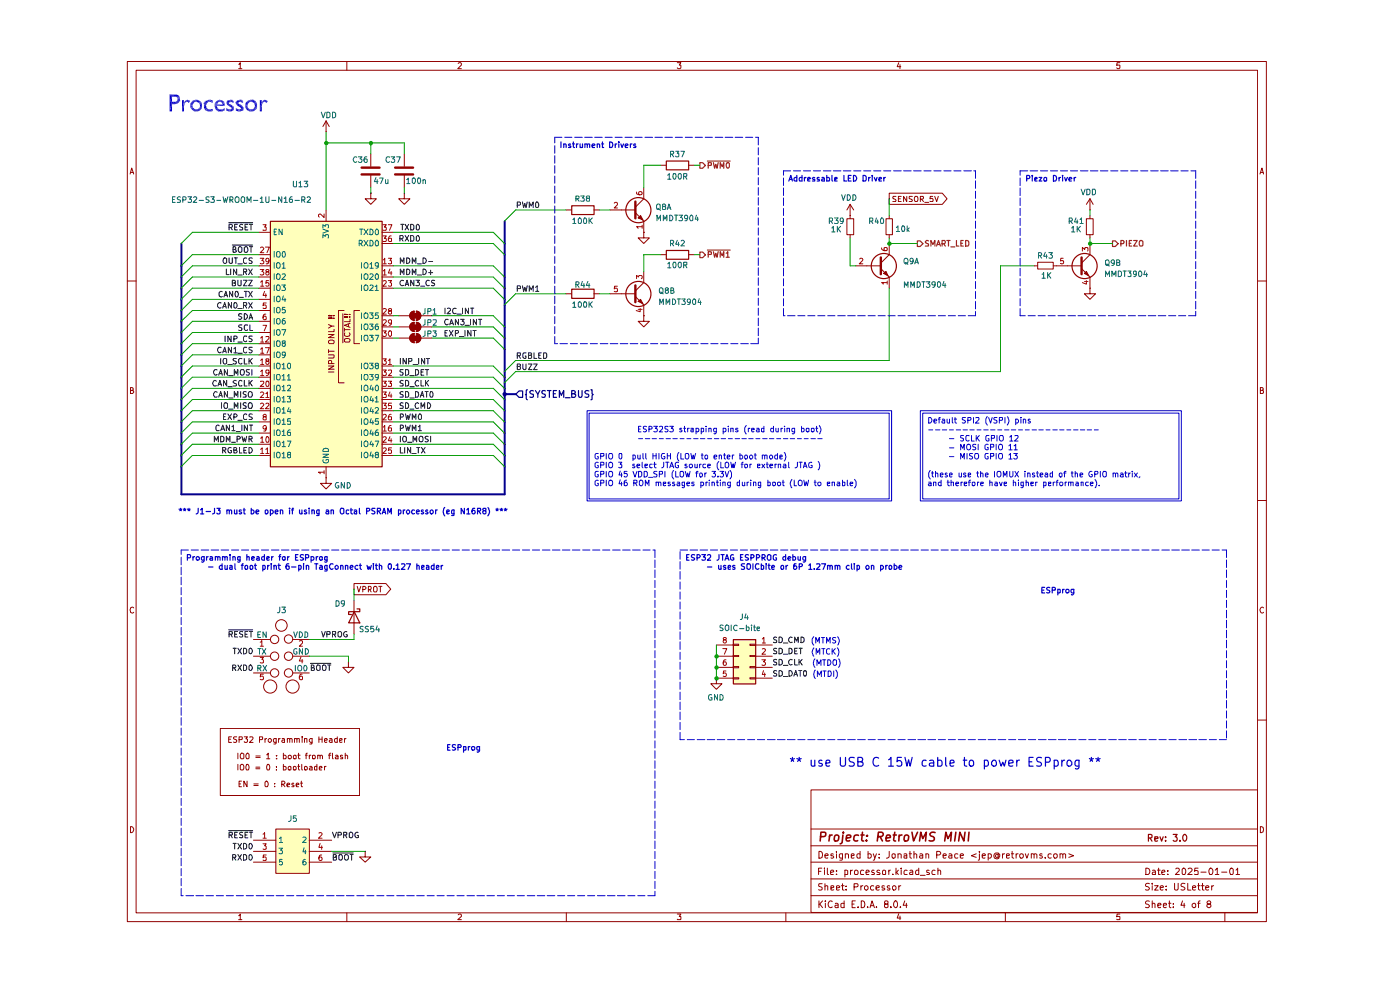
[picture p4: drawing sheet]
<svg xmlns="http://www.w3.org/2000/svg" width="297mm" height="210mm" viewBox="0 0 297 210" stroke-linecap="round" stroke-linejoin="round" font-family="sans-serif">
<g fill="none" stroke="#910000" stroke-width=".21">
<path d="M27 13h241.6v182.5h-241.6zM28.9 14.9h237.9v178.7h-237.9zM50.6 13.6h.2l.2-.3v1.3M50.6 14.6h.7M73.6 13v1.9M97.2 13.5l.2-.2h.3l.2 .2v.3l-.8 .8h.8M143.7 13.3h.7l-.3 .5 .3 .1v.5l-.1 .2h-.4l-.2-.2M190.7 13.3l-.4 .8h.8M190.9 13.7v.9M237.6 13.3h-.6l-.1 .6 .6-.1 .1 .6-.2 .2h-.3l-.2-.2M27.6 36.9l.3-1.3 .5 1.3M27.7 36.6h.6"/>
<path d="M267.3 36.9l.4-1.3 .4 1.3M267.4 36.6h.6M27 59.6h1.9M266.8 59.6h1.8M27.7 82.8l.5-.1v-.4l-.5-.1v1.3h.4l.3-.4-.4-.3M267.4 82.8l.6-.1v-.3l-.2-.2h-.4v1.3l.6-.1 .1-.3-.3-.3M266.8 106.2h1.8M28.4 128.9l-.3-.1a.65 .65 0 0 0-.5 .6 .65 .65 0 0 0 .5 .6l.3-.1M268.1 128.9l-.3-.1a.65 .65 0 0 0-.5 .6 .65 .65 0 0 0 .5 .6l.3-.1M266.8 152.7h1.8M27.7 175.3a.64 .64 0 0 1 .7 .7 .64 .64 0 0 1-.7 .6zM172 167.6h94.8v25.9h-94.8z"/>
<path d="M172 179.4h94.7M172 175.9h94.7M267.4 175.3a.64 .64 0 0 1 .7 .7 .64 .64 0 0 1-.7 .6zM50.6 194.2h.2l.2-.3v1.2M50.6 195.1h.7M73.6 193.6v1.9M97.2 194.1l.2-.2h.3l.2 .2v.3l-.8 .7h.8M120.1 193.6v1.9M143.7 193.9h.7l-.3 .5 .3 .1v.5h-.7M166.7 193.6v1.9M172 190h94.7M172 186.4h94.7"/>
<path d="M172 182.9h94.7M173.7 184.8h.5M173.7 180.6a.75 .75 0 0 1 .8 .6 .75 .75 0 0 1-.4 .8h-.4zM173.7 191.1v1.4M173.9 191.8l.6 .7M174.3 184.2h-.6v1.3M174.4 187.5h-.7v.2v.3l.7 .3v.3l-.2 .2-.5-.1M174.5 191.1l-.8 .8M174.9 184.2v.1M174.9 184.6v.9M175 188l.3-.1 .3 .1v.8M175 181.5l.7-.1-.2-.3-.5 .2v.6l.3 .1h.3"/>
<path d="M175 187.5v1.3M175.1 191.1v.2M175.1 191.6v.9M175.5 184.2v1.1l.3 .2M176.2 185.1l.7-.2-.2-.3-.4 .1-.1 .6 .1 .2h.5M176.3 188.4l.6-.2v-.2h-.6v.7h.6M176.5 191.3v-.1a.7 .7 0 0 0-.8 .5 .7 .7 0 0 0 .5 .8l.3-.1M176.8 181.2h-.5v.3l.5 .1 .1 .3-.3 .1h-.3M177.2 191.7l.3-.1 .3 .2v.7M177.5 185.4v.1M177.5 184.7v.1M177.5 188.4l.6-.2v-.2h-.6v.7h.6"/>
<path d="M177.5 180.6v.2M177.5 181.1v.9M177.8 191.9l-.6 .1-.1 .2 .2 .3 .5-.1M178.5 187.9h.6M178.7 187.5v1.2l.4 .1M178.7 181.1v1.1l-.1 .3h-.5M178.7 181.2l-.4-.1-.2 .3v.6h.6M179.1 191.7l-.5-.1-.2 .2 .1 .6h.6M179.1 191.1v1.4M179.2 184.7l.4-.1 .2 .1v.7l-.6 .1M179.2 184.6v1.4M179.3 181.2l.4-.1 .3 .2v.7"/>
<path d="M179.3 181.1v.9M179.5 188.6v.2M179.5 188h.1M180.4 184.6v.9M180.6 181.5l.6-.1v-.2h-.6v.8h.6M180.8 191.8h.4M180.8 184.6l-.4 .3M181.2 188.1l.8-.1v-.5h-.8v1.3M181.4 191.1h-.6v1.4h.6M182 192.4v.1M182.5 181.2l-.5-.1-.2 .3 .1 .6h.6M182.5 180.6v1.4"/>
<path d="M182.6 187.9v.9M182.7 191.1a.75 .75 0 0 1 .8 .6 .75 .75 0 0 1-.4 .8h-.4zM183.1 187.9l-.5 .2M183.2 184.7l-.4-.1-.3 .3 .1 .6h.6M183.4 188.1l.5-.2 .3 .2v.5l-.3 .2-.3-.1-.2-.1zM183.7 185.1l.7-.2-.1-.2-.4-.1-.2 .2 .1 .7h.5M184.1 192.4v.1M184.2 181.2l.4-.1 .2 .3v.4l-.2 .2h-.4M184.2 180.6v1.4M184.6 192.5l.4-1.4 .5 1.4M184.7 192.1h.6M185.3 181.1l.3 .9"/>
<path d="M185.3 188l-.4-.1-.2 .2v.5l.2 .2 .4-.1M185.4 184.7l-.3-.1-.2 .2 .2 .3 .4 .2-.1 .2h-.5M185.8 188.4l.7-.2v-.2l-.1-.1-.6 .1v.6l.3 .2 .4-.1M185.9 192.4v.1M185.9 181.1l-.4 1.3-.2 .1M186.5 181.9v.1M186.5 181.2v.1M186.6 184.7a.35 .35 0 0 0-.4-.1 .35 .35 0 0 0-.2 .3l.7 .4-.1 .2h-.6M187.3 184.7l.3-.1 .3 .1-.1 .8h-.5zM187.6 188h-.5v.3l.5 .1 .1 .2-.2 .2-.4-.1M187.9 191.8l-.3-.4 .1-.2h.6v.5l-.6 .1a.45 .45 0 0 0 .1 .6 .45 .45 0 0 0 .6 0v-.5l-.3-.1M188.6 184.6v.9"/>
<path d="M188.6 180.6v1.3l-.6 .1M188.7 188l-.3-.1-.2 .2 .2 .3h.3l.1 .2-.2 .2-.4-.1M188.9 184.6l-.3 .1v.2M189 192.4v.1M189.3 188.1l.3-.2h.2l.3 .2v.5l-.3 .2h-.2l-.3-.2zM189.3 181.2h.6l-.1 .8h-.5zM189.4 185.4v.1M189.9 191.1a.84 .84 0 0 1 .3 1.3l-.1 .1a.8 .8 0 0 1-.6-.6 .8 .8 0 0 1 .4-.8zM190.1 184.2v1.3M190.2 185l.4 .5M190.5 181.2l.4-.1 .3 .2v.7M190.5 181.1v.9"/>
<path d="M190.6 184.6l-.5 .6M190.7 193.8l-.4 .9h.8M190.7 187.9v.9M190.9 194.3v.8M191 192.4v.1M191.1 187.9l-.4 .2M191.2 184.2v.1M191.2 184.6v.9M191.8 181.2h.6v.8M191.9 191.1l-.3 .9h.8M192.3 191.6v.9M192.4 181.4l-.6 .1v.5h.6"/>
<path d="M192.4 184.7l-.4-.1a.59 .59 0 0 0-.1 .9h.5M192.9 181.1h.5M193 184.7l.5-.1 .1 .2v.7h-.6v-.4l.6-.2M193 180.6v1.3l.4 .1M193.9 181.2l.3-.1 .3 .2v.7M193.9 180.6v1.4M194.9 184.2v1.3l-.6-.1a.6 .6 0 0 1 .2-.8l.4 .1M195.2 181.2l.3-.1 .3 .2v.7M195.2 185.7h1.1M195.8 181.4l-.6 .1-.1 .2 .1 .3h.6M196.4 181.2l.4-.1 .2 .2v.7M196.4 181.1v.9"/>
<path d="M197.1 184.7h-.5v.3l.6 .3-.1 .2h-.5M198.4 184.7l-.4-.1a.59 .59 0 0 0-.1 .9h.5M198.7 181.4l.7-.1 .2-.2-.1-.3-.3-.2h-.5v1.4M199 184.7l.1-.1 .4 .1 .1 .8M199 184.2v1.3M200.1 181.5l.6-.1v-.2l-.5-.1-.1 .2v.6l.1 .1h.5M201.3 181.2l.4-.1 .2 .2v.7M201.9 181.4l-.6 .1v.2l.1 .3h.5M203.2 181.2l-.4-.1-.3 .3 .1 .6h.6M203.7 181.5l.7-.1-.2-.3h-.3l-.2 .2v.6l.2 .1h.4M207.1 181.1l-1 .4 1 .4M207.8 181.1v1.2l-.3 .2"/>
<path d="M207.8 180.6v.2M208.4 181.5l.6-.1-.1-.3h-.4l-.1 .2v.6l.1 .1h.5M209.6 181.2l.5-.1 .2 .3v.4l-.2 .2h-.5M209.6 181.1v1.4M211.8 181.4l-.4-.2-.2 .3 .1 .4 .5-.1M211.8 181.2v.6l.1 .1 .2-.6-.3-.4h-.6a.72 .72 0 0 0-.2 1.1l.5 .2 .4-.2M212.7 181.1v.9M213.1 181.1l-.4 .3M213.3 193.6v1.9M213.5 181.5l.6-.1v-.2h-.6v.8h.6M214.5 181.1h.6M214.7 180.6v1.3l.4 .1"/>
<path d="M215.6 181.1v.9M216 181.1l-.4 .3M216.4 181.2l.4-.1 .3 .3v.4l-.3 .2h-.2l-.3-.2zM217.5 181.1l.3 .9 .4-.9M218.8 181.2l.3-.1 .3 .2v.7M218.8 181.1v.9M219.4 181.3l.1-.2 .5 .2v.7M221.1 181.2l-.4-.1-.1 .3v.1h.4l.2 .4-.2 .1h-.4M221.7 181.9v.1M223 181.2l-.4-.1-.3 .3v.4l.3 .2h.4M223.6 181.2h.6l.1 .6-.3 .2h-.2l-.3-.2zM224.9 181.2l.4-.1 .2 .2v.7"/>
<path d="M224.9 181.1v.9M225.5 181.3l.1-.2 .5 .2v.7M226.7 181.1l1.1 .4-1.1 .4M237.6 193.9h-.6l-.1 .6 .6-.1 .1 .6h-.7M243.1 184.2h.3a.76 .76 0 0 1 .5 .6 .76 .76 0 0 1-.3 .7h-.5zM243.8 187.5l-.5-.1-.3 .3 .1 .3 .5 .1 .2 .5-.2 .2-.6-.1M243.8 191.2l-.5-.1-.3 .3 .2 .4 .4 .1 .2 .4-.2 .2-.6-.1M244.4 187.4v.1M244.4 191.8l.2-.2 .4 .2v.7M244.4 187.9v.9M244.4 191.1v1.4M244.5 184.7l.4-.1 .2 .2v.7h-.6v-.4l.6-.2"/>
<path d="M244.9 187.9h.8l-.8 .9h.8M245.5 184.6h.6M245.6 192l.7-.1-.2-.3h-.3l-.2 .2v.6l.2 .1 .4-.1M245.8 184.2v1.3h.3M246.1 188.3l.7-.1-.2-.3-.5 .1v.6l.3 .2 .3-.1M246.5 185.1l.6-.2-.1-.3-.4 .1-.1 .6 .1 .2h.5M246.8 192l.7-.1-.2-.3-.5 .2v.6l.3 .1 .3-.1M247.4 188.6v.2M247.4 188h.1M247.7 185.4v.1M247.7 184.7v.1M247.9 191.6h.5"/>
<path d="M248.1 191.1v1.3l.3 .1M248.9 192.4v.1M248.9 191.7v.1M249.2 187.4v1.2l.2 .2h.3l.2-.2v-1.2M249.4 184.3l.2-.1h.3l.3 .4-.9 .9h.9M250.9 191.1l-.4 .9h.9M251 184.2a.78 .78 0 0 1 .6 .5 .78 .78 0 0 1-.2 .8h-.4l-.2-.2v-.9zM251.2 191.6v.9M251.4 187.5l-.6-.1-.3 .3 .2 .3 .7 .4a.51 .51 0 0 1-.3 .4 .51 .51 0 0 1-.6-.1M252 187.4v1.4h.6M252.1 184.3l.5-.1 .3 .4-.9 .9h.9M252.9 191.9a.45 .45 0 0 1 .7-.2v.7a.45 .45 0 0 1-.7-.1z"/>
<path d="M253 188.3l.7-.1-.2-.3-.5 .1v.6l.2 .2 .4-.1M254.1 187.9h.5M254.1 191.6h.5M254.2 184.2h-.7l-.1 .6 .2-.1h.5l.1 .7h-.8M254.3 187.4v1.2l.3 .2M254.6 191.1l-.3 .2v1.2M254.8 185h1.1M254.8 187.9h.6M255.1 187.4v1.3l.3 .1M255.8 188.3l.7-.1-.2-.3-.5 .1v.6l.2 .2 .4-.1M256.4 191.8l-.4-.4 .2-.2 .4-.1 .3 .3-.1 .2-.2 .2h-.4l-.2 .2a.47 .47 0 0 0 .6 .5l.3-.2v-.3l-.3-.2M256.6 184.2h.2a.78 .78 0 0 1 .2 1.3h-.4l-.1-.2v-.6z"/>
<path d="M257 187.9v.9M257.5 187.9l-.5 .2M257.8 184.6l.4-.4v1.3M257.8 185.5h.8M259.2 185h1.1M259.8 193.6v1.9M261 184.2h.3l.3 .2v.9l-.1 .2h-.5l-.1-.5zM262.2 184.6l.4-.4v1.3M262.2 185.5h.8"/>
<circle cx="181.7" cy="185.1" r=".45"/>
</g>
<path d="M243.6 177.8l.7-.1 .1-.5-.3-.2h-.5v1.4M244 177.8l.4 .6M245 177.9l.7-.1-.1-.3h-.6v.9h.6M246.1 177.5l.3 .9 .4-.9M247.3 178.3v.1M247.3 177.5v.2M248.9 177h.8l-.4 .5 .3 .1v.8h-.6l-.1-.1M250.3 178.3v.1M251.3 177a.75 .75 0 0 1 .5 .7 .75 .75 0 0 1-.5 .7 .92 .92 0 0 1 0-1.4z" fill="none" stroke="#910000" stroke-width=".25"/>
<g fill="none" stroke="#910000" stroke-width=".34">
<path d="M174.1 177.5l.9-.1 .2-.7-.3-.2h-.7l-.2 1.9M176 177.1l-.1 1.3M176.5 177.1l-.4 .1-.2 .3M177.1 177.3l.5-.2 .4 .4-.1 .6-.4 .3-.5-.1zM178.8 177.1l-.2 1.6-.4 .3M178.9 176.5v.2M179.6 177.8l.8-.2v-.4a.6 .6 0 0 0-.8 .2v.9h.7M182.1 177.2l-.5-.1-.4 .4v.7l.2 .2 .6-.1M182.6 177.1h.7M183 176.5l-.2 1.6 .4 .3M183.8 178.2v.2M184 177.2l.1 .1h-.3l.2-.1-.1 .2"/>
<path d="M186.3 177.5l.8-.1 .3-.3-.1-.4-.3-.2h-.6l-.3 1.9M186.7 177.5l.5 .9M188 177.8l.9-.2-.1-.4h-.7l-.1 .9 .1 .3 .6-.1M189.5 177.1h.7M189.8 176.5l-.2 1.6 .4 .3M190.8 177.1l-.1 1.3M191.3 177.1l-.4 .1-.1 .3M191.9 177.3l.5-.2 .4 .4-.1 .6-.3 .3-.5-.1zM193.5 176.5l.3 1.9 .9-1.9M195.1 178.4l.2-1.9 .5 1.4 .7-1.4-.2 1.9M198.4 176.6a.79 .79 0 0 0-1.1 .3l.1 .4a.67 .67 0 0 1 .7 .9l-.3 .2-.7-.1M200.4 178.4l.3-1.9 .4 1.4 .7-1.4-.1 1.9"/>
<path d="M202.8 176.5l-.3 1.9M204.7 176.5l-.2 1.9-.9-1.9-.2 1.9M205.6 176.5l-.2 1.9"/>
</g>
<g fill="#ffb">
<path d="M155.5 135.6h4.8v9.4h-4.8z"/>
<path d="M57.3 46.9h23.7v52.1h-23.7z"/>
<path d="M58.5 175.9h7.1v9.4h-7.1z"/>
</g>
<path d="M110.1 82.9h.8v1.4h-.8l-.7-.7z" fill="#fff"/>
<g fill="none" stroke="#02008a" stroke-width=".25">
<path d="M110.1 82.9h.8v1.4h-.8l-.7-.7zM111.9 82.7l-.3 .1v.8l-.1 .1 .1 .1v.7l.3 .3M113.2 82.9l-.5-.1-.3 .3 .3 .4 .5 .2v.4l-.3 .2-.5-.1M113.6 82.8l.5 .8 .4-.8M114.1 83.6v.7M115.7 82.9h-.7a.49 .49 0 0 0 .1 .6 .49 .49 0 0 0 .5 .1v.6h-.7M116.1 82.8h.8M116.5 82.8v1.5M117.4 83.5h.4M118.1 82.8h-.7v1.5h.7M118.7 84.3v-1.5l.4 1.1 .5-1.1v1.5M119.9 84.4h1"/>
<path d="M121.3 83.5h.5l.2-.4-.2-.3h-.5v1.5h.6a.45 .45 0 0 0 .1-.7l-.2-.1M122.7 82.8v1.1l.3 .4 .4-.1 .1-1.4M124.9 82.9l-.6-.1-.2 .3 .2 .4 .5 .1 .1 .3-.2 .4-.6-.1M125.4 82.7h.2v.8l.3 .2-.3 .2v.8l-.2 .1"/>
</g>
<path d="M148.5 34.5h.6l.6 .6-.6 .6h-.6z" fill="#fff"/>
<path d="M148.5 34.5h.6l.6 .6-.6 .6h-.6zM150.1 34.2h4.8M150.2 35.1l.7-.1v-.4l-.7-.1v1.2M151.3 34.5l.3 1.2 .3-.9 .2 .9 .3-1.2M152.8 35.7v-1.2l.4 .9 .3-.9v1.2M154.2 34.5h.4l.1 .2v.7l-.2 .3a.71 .71 0 0 1-.3-1.2z" fill="none" stroke="#765500" stroke-width=".25"/>
<g fill="none" stroke="#0f0f0f" stroke-width=".21">
<path d="M109.7 43.5h.5l.2-.1v-.4l-.2-.2h-.5v1.2M110.8 42.8l.3 1.2 .2-.8 .3 .8 .2-1.2M112.3 44v-1.2l.4 .9 .4-.9v1.2M113.9 42.8a.71 .71 0 0 1 .2 1.2h-.3l-.2-.1v-.8zM109.7 61.2h.6l.1-.5-.7-.1v1.2M109.7 75.4h.7v-.5l-.7-.1v1.2M109.7 77.7h.5l.2-.3-.2-.2h-.5v1.2h.5l.2-.2v-.3l-.2-.2M110.1 75.4l.3 .6M110.8 60.6l.3 1.2 .2-.8 .3 .8 .2-1.2M110.9 77.2v.9l.3 .3 .4-.2v-1M111.6 74.8h-.5l-.2 .3v.6l.2 .2h.5v-.4h-.2M112.1 75.4h.5l.2-.4-.2-.2h-.5v1.2h.5l.2-.1v-.4l-.3-.1"/>
<path d="M112.1 77.2h.8l-.8 1.2h.8M112.3 61.8v-1.2l.4 .9 .4-.9v1.2M113.2 77.2h.8l-.8 1.2h.8M113.3 74.8v1.2h.6M113.6 61l.4-.4v1.2M113.6 61.8h.7M114.3 75.4h.3M114.8 74.8h-.5v1.2h.5M115.3 74.8h.5l.2 .3v.6l-.3 .3h-.4z"/>
</g>
<path d="M141.4 53.1h4.7v1.9h-4.7z" fill="none" stroke="#910000" stroke-width=".25"/>
<path d="M131.8 44.5h3M134.8 45.1l1.8 1.8M135.4 46.2l.5-.5 .5 1zM136.6 42.2l-1.8 1.7M140.1 54h1.2M146.1 54h1.1" fill="none" stroke="#910000" stroke-width=".21"/>
<path d="M134.8 42.8v3.5" fill="none" stroke="#910000" stroke-width=".51"/>
<path d="M135.4 46.2l.5-.5 .5 1z" fill="#910000"/>
<g fill="none" stroke="#910000" stroke-width=".25">
<path d="M141.4 34.2h4.7v1.8h-4.7z"/>
<circle cx="135.4" cy="44.6" r="2.67"/>
</g>
<path d="M136.6 39.8v2.4M140.1 35.1h1.2M146.1 35.1h1.1M129.5 44.5h2.3M136.6 46.9v2.4M136.6 59.9l-1.8 1.8M131.8 62.3h3M134.8 62.9l1.8 1.8M135.4 63.9l.5-.4 .5 .9z" fill="none" stroke="#910000" stroke-width=".21"/>
<path d="M130.3 43.1l.2-.2h.3l.2 .2v.3l-.7 .7h.7M135 40.7v.4l.3 .1h.8v-.5l-.4-.1a.35 .35 0 0 0-.2 .4 .35 .35 0 0 0 .2 .3M136.2 48.1h-1.2l.4 .3M136.2 47.8v.6" fill="none" stroke="#b90000" stroke-width=".21"/>
<path d="M134.8 60.5v3.6" fill="none" stroke="#910000" stroke-width=".51"/>
<path d="M135.4 63.9l.5-.4 .5 .9z" fill="#910000"/>
<circle cx="135.4" cy="62.4" r="2.67" fill="none" stroke="#910000" stroke-width=".25"/>
<path d="M136.6 57.6v2.3M129.5 62.3h2.3M136.6 64.7v2.3" fill="none" stroke="#910000" stroke-width=".21"/>
<path d="M135 59.1v-.7l.5 .4 .1-.4h.5l.1 .2v.3l-.1 .2M131 60.7h-.6l-.1 .6 .2-.2h.3l.2 .2v.5h-.7M135.4 65.6h.8M135.8 65.4v.7l-.8-.2" fill="none" stroke="#b90000" stroke-width=".21"/>
<path d="M148.5 53.5h.6l.6 .6-.6 .6h-.6z" fill="#fff"/>
<path d="M148.5 53.5h.6l.6 .6-.6 .6h-.6zM150.1 53h4.8M150.2 54h.6l.1-.5-.7-.1v1.2M151.3 53.4l.3 1.2 .3-.9 .2 .9 .3-1.2M152.8 54.6v-1.2l.4 .8 .3-.8v1.2M154.1 53.7l.3-.3v1.2M154.1 54.6h.6" fill="none" stroke="#765500" stroke-width=".25"/>
<g fill="none" stroke="#0f0f0f" stroke-width=".21">
<path d="M164.8 135.2l-.5-.1-.2 .3 .2 .3 .5 .2v.3h-.7M164.8 137.6l-.5-.1-.2 .3 .2 .3 .5 .2v.3h-.7M164.8 140l-.5-.1-.2 .2 .2 .4 .5 .1v.4h-.7M165.3 135.1h.3l.3 .3v.7l-.3 .2h-.3zM165.3 137.5h.3l.3 .3v.6l-.3 .3h-.3zM165.3 139.9h.3l.3 .2v.7l-.3 .3h-.3zM166.2 136.4h.9M166.2 138.8h.9M167.4 137.5l.6 .2 .1 .3-.1 .5-.4 .2h-.2zM168.1 135.2a.55 .55 0 0 0-.8 .5 .55 .55 0 0 0 .8 .5M168.1 140a.55 .55 0 0 0-.8 .5 .55 .55 0 0 0 .8 .5M168.6 136.3v-1.2l.4 .9 .3-.9v1.2"/>
<path d="M168.6 139.9v1.2h.6M168.6 138.1h.4M169.2 137.5h-.6v1.2h.6M169.5 137.5h.7M169.5 139.9v1.2M169.8 137.5v1.2M169.9 135.1l.6 .2 .1 .3-.1 .5-.3 .2h-.3zM170.2 139.9l-.7 .6M164.8 142.3l-.5-.1-.2 .3 .2 .3 .5 .2v.3h-.7M165.3 142.2h.3l.3 .3v.7l-.3 .2h-.3zM166.2 143.5h.9M166.2 141.1h.9"/>
<path d="M167.4 142.2l.6 .2 .1 .3-.1 .6-.4 .1h-.2zM168.4 143.4l.4-1.2 .4 1.2M168.5 143.1h.6M169.4 142.2h.7M169.7 140.4l.5 .7M169.8 142.2v1.2M170.5 142.3l.4-.1a.78 .78 0 0 1 0 1.2l-.4-.1z"/>
</g>
<g fill="none" stroke="#910000" stroke-width=".21">
<path d="M152 136.8h3.5M152 139.2h3.5M155.5 139h1.2v.3h-1.2zM155.5 136.7h1.2v.2h-1.2zM159.1 139h1.2v.3h-1.2zM159.1 136.7h1.2v.2h-1.2zM160.3 136.8h3.5M160.3 139.2h3.5M152 143.9v1.1h-1.2l1.2 1.2 1.2-1.2h-1.2M152 143.9h.1M152 141.6h3.5M152 143.9h3.5"/>
<path d="M155.5 143.8h1.2v.2h-1.2zM155.5 141.4h1.2v.2h-1.2zM159.1 143.8h1.2v.2h-1.2zM159.1 141.4h1.2v.2h-1.2zM160.3 141.6h3.5M160.3 143.9h3.5"/>
</g>
<path d="M155.6 135.7h4.7v9.4h-4.7z" fill="none" stroke="#910000" stroke-width=".25"/>
<path d="M153.3 137.6h.9l-.5 1.2M153.7 135.7l-.3-.2a.35 .35 0 0 1 .4-.3 .35 .35 0 0 1 .3 .3l-.3 .2a.36 .36 0 0 0-.4 .4 .36 .36 0 0 0 .5 .3 .36 .36 0 0 0 .1-.6l-.2-.1M154 140h-.4l-.2 .9a.35 .35 0 0 0 .4 .3 .35 .35 0 0 0 .3-.3l-.1-.4-.2-.1-.4 .2M161.6 140h.8l-.4 .4 .4 .2-.1 .5h-.7M161.7 135.6l.4-.4v1.2M161.7 137.7l.4-.1 .3 .3-.8 .9h.8M161.7 136.4h.7M154 142.3h-.5l-.1 .6 .2-.2 .4 .1v.6h-.6M162 142.2l-.3 .9h.7M162.2 142.7v.8" fill="none" stroke="#b90000" stroke-width=".21"/>
<path d="M236 51.1h.6l.6 .6-.6 .6h-.6z" fill="#fff"/>
<path d="M236 51.1h.6l.6 .6-.6 .6h-.6zM237.8 51.7l.6-.1v-.5l-.6-.1v1.2M239 51v1.2M239.6 51.6h.3M240.1 51h-.5v1.2h.5M240.5 51h.8l-.8 1.2h.8M241.9 51l.5 .2v.8l-.1 .2h-.4a.86 .86 0 0 1 0-1.2z" fill="none" stroke="#765500" stroke-width=".25"/>
<path d="M219.4 56.4h.7M220.1 55.6h3.3v1.5h-3.3zM223.4 56.4h.7M226.5 56.4h2.9M229.4 57l1.8 1.8M230 58l.5-.4 .5 .9zM231.2 44.5h.1M231.2 42.2l-.7 1.2M231.2 42.2v2.3M231.2 42.2l.7 1.2M231.2 54l-1.8 1.8" fill="none" stroke="#910000" stroke-width=".21"/>
<path d="M229.4 54.6v3.6" fill="none" stroke="#910000" stroke-width=".51"/>
<path d="M230 58l.5-.4 .5 .9z" fill="#910000"/>
<circle cx="230.1" cy="56.4" r="2.67" fill="none" stroke="#910000" stroke-width=".25"/>
<g fill="none" stroke="#910000" stroke-width=".21">
<path d="M188.6 41h11.3l1 1.2-1 1.2h-11.3zM190.1 41.7h-.6v.5l.5 .1 .1 .3-.1 .2h-.6M190.6 42.2h.4M191.2 41.7h-.6v1.1h.6M192.4 41.7v1.1l-.7-1.1v1.1M193.5 41.7h-.6v.4l.6 .4-.1 .3h-.5M194.1 41.7h.5l.1 .3-.1 .8h-.5l-.1-.4zM195.2 42.3l.6-.1v-.5h-.6v1.1M195.5 42.3l.4 .5M196.2 42.9h.8M197.9 41.7h-.5l-.1 .5h.6v.6l-.6-.1M198.3 41.7l.4 1.1 .4-1.1"/>
<path d="M224.1 56.4h2.4M230.5 46.4h1.4v3.4h-1.4zM231.2 45.7v.7M231.2 49.8v.7M231.2 51.6v2.4M231.2 58.8v2.3M231.2 61.1v1.2h1.2l-1.2 1.2-1.2-1.2h1.2M231.2 61.1h.1"/>
</g>
<path d="M225.6 54.8h-.6v.6l.6-.1v.5l-.2 .2-.4-.1M229.6 53.3v-.8l.5 .4v-.3h.7l-.1 .7M230 59.7h.8M230.5 59.5v.8l-.9-.4" fill="none" stroke="#b90000" stroke-width=".21"/>
<path d="M194.6 51.1h.6l.6 .6-.6 .6h-.6z" fill="#fff"/>
<g fill="none" stroke="#765500" stroke-width=".25">
<path d="M194.6 51.1h.6l.6 .6-.6 .6h-.6zM197 51.1l-.4-.1-.3 .3 .1 .2 .6 .3v.3l-.7 .1M197.5 52.2v-1.2l.4 .9 .4-.9v1.2M198.7 52.2l.4-1.2 .4 1.2M198.8 51.9h.5M199.9 51.7h.5l.1-.2v-.3l-.1-.2h-.5v1.2M200.2 51.7l.3 .5M200.9 51h.7M201.2 51v1.2M201.7 52.4h.9M202.9 51v1.2h.5M203.8 51.6h.4"/>
<path d="M204.3 51h-.5v1.2h.5M204.9 51l.5 .1 .1 .3v.5l-.1 .3h-.5z"/>
</g>
<path d="M183.9 56.4h3M186.9 57l1.7 1.8M187.5 58l.5-.4 .4 .9zM188.6 54l-1.7 1.8" fill="none" stroke="#910000" stroke-width=".21"/>
<path d="M186.9 54.6v3.6" fill="none" stroke="#910000" stroke-width=".51"/>
<path d="M187.5 58l.5-.4 .4 .9z" fill="#910000"/>
<circle cx="187.5" cy="56.4" r="2.67" fill="none" stroke="#910000" stroke-width=".25"/>
<g fill="none" stroke="#910000" stroke-width=".21">
<path d="M69.2 27.9h.1M69.2 25.7l-.7 1.1M69.2 25.7v2.2M69.2 25.7l.7 1.1M78.7 32.7v2.6M78.7 37.2v2.6M85.8 32.7v2.6M85.8 37.2v2.6M85.8 41v1.2h1.2l-1.2 1.2-1.2-1.2h1.2M85.8 41h.1M179.7 46.4h1.4v3.4h-1.4zM180.3 45.7h.1"/>
<path d="M180.3 43.4l-.6 1.1M180.3 43.4v3M180.3 49.8v.7M180.3 43.4l.8 1.1M181.5 56.4h2.4M188 46.4h1.3v3.4h-1.3zM188.6 45.7v.7M188.6 49.8v.7M188.6 51.6v2.4M188.6 58.8v2.3M87.6 68.9h1v1h-1z"/>
</g>
<path d="M182.4 55l.4-.2 .3 .3-.8 .9h.8M187 52.6v.2a.93 .93 0 0 0 1.2 .3v-.5l-.5-.1-.2 .1v.5l.2 .1M188.2 59.9h-1.2l.4 .2v.2M188.2 59.6v.7" fill="none" stroke="#b90000" stroke-width=".21"/>
<path d="M76.7 37h3.8M76.7 35.6h3.8M83.8 37h3.8M83.8 35.6h3.8" fill="none" stroke="#910000" stroke-width=".51"/>
<g fill="none" stroke="#0f0f0f" stroke-width=".21">
<path d="M48.5 47.2h5.1M48.6 48.3h.5l.2-.2v-.3l-.2-.2h-.5v1.2M48.9 48.3l.4 .5M49.8 48.2h.4M50.4 47.6h-.6v1.2h.6M51.5 47.7l-.4-.1-.3 .2 .1 .3 .6 .2v.4l-.7 .1M52 48.2h.4M52.6 47.6h-.6v1.2h.6M52.9 47.6h.7M53.3 47.6v1.2M84.8 50.6h.5l.2-.1v-.4l-.2-.1h-.5v1.1M84.9 58.3v-1.2l.4 .8 .4-.8v1.2"/>
<path d="M84.9 55.9v-1.2l.4 .8 .4-.8v1.2M85 47.6h.7M85.2 50.6l.3 .5M85.3 47.6v1.2M85.6 59.5a.55 .55 0 0 0-.8 .5 .55 .55 0 0 0 .8 .5M85.9 50l.8 1.1M85.9 47.6l.8 1.2M86.3 57.1l.6 .1 .1 .4-.1 .5-.4 .2h-.2zM86.3 54.7l.6 .2 .1 .3-.1 .5-.4 .2h-.2zM86.7 50l-.8 1.1M86.7 47.6l-.8 1.2M87.1 50h.4l.3 .3v.6l-.2 .2h-.5z"/>
<path d="M87.1 47.6h.4l.3 .3v.6l-.2 .3h-.5zM87.5 58.3v-1.2l.4 .8 .3-.8v1.2M87.5 55.9v-1.2l.4 .8 .3-.8v1.2M87.8 59.4v1.2l-.7-1.2v1.2M88.2 59.4h.8l-.4 .5h.3v.6h-.7M88.6 50a.71 .71 0 0 1 .2 1.1h-.3l-.2-.1v-.8zM88.6 47.6a.71 .71 0 0 1 .2 1.2h-.3l-.2-.2v-.8zM88.6 58.3h.8M88.6 56h.8M89.7 57.1a.6 .6 0 0 1 .7 .6 .6 .6 0 0 1-.7 .6zM89.7 54.7a.6 .6 0 0 1 .7 .6 .6 .6 0 0 1-.7 .6zM90.9 57.8h.9"/>
<path d="M90.9 55.5h.9M91.1 59.5l-.3-.1a.6 .6 0 0 0-.5 .6 .6 .6 0 0 0 .5 .6l.3-.1M91.4 57.3v1M92.2 59.5h-.6v.4l.5 .2 .1 .3-.3 .2-.4-.1M51.3 68.9h-.5l-.2 .2 .2 .3 .5 .2v.3l-.2 .2-.5-.1M52.5 69l-.5-.1-.2 .3 .1 .7 .3 .2 .3-.2M53 68.9v1.2h.6M85.9 60.6l.5-1.2 .3 1.2M86 60.3h.6M89.2 60.7h.9"/>
</g>
<path d="M87.6 68.9h1v1h-1z" fill="#910000"/>
<path d="M87.9 68.4a.97 .97 0 0 0-1 .9 .97 .97 0 0 0 1 1" fill="none" stroke="#910000" stroke-width=".21"/>
<path d="M87.2 68.7l.7-.3v1.9a.97 .97 0 0 1-.9-.6 .97 .97 0 0 1 .2-1z" fill="#910000"/>
<path d="M87.9 68.4v2M88.3 68.4v2M88.3 68.4a.97 .97 0 0 1 1 .9 .97 .97 0 0 1-1 1" fill="none" stroke="#910000" stroke-width=".21"/>
<path d="M88.3 68.4a.97 .97 0 0 1 1 .9 .97 .97 0 0 1-1 1z" fill="#910000"/>
<path d="M84.6 69.3h2.4M87.6 71.3h1v.9h-1zM89.3 69.3h2.3" fill="none" stroke="#910000" stroke-width=".21"/>
<path d="M87.6 71.3h1v.9h-1z" fill="#910000"/>
<path d="M87.9 70.7a.97 .97 0 0 0-1 1 .97 .97 0 0 0 1 1" fill="none" stroke="#910000" stroke-width=".21"/>
<path d="M87.2 71l.7-.3v2a.97 .97 0 0 1-.9-.6 .97 .97 0 0 1 .2-1.1z" fill="#910000"/>
<path d="M87.9 70.8v1.9M88.3 70.7a.97 .97 0 0 1 1 1 .97 .97 0 0 1-1 1v-1.9" fill="none" stroke="#910000" stroke-width=".21"/>
<path d="M88.3 70.7a.97 .97 0 0 1 1 1 .97 .97 0 0 1-1 1z" fill="#910000"/>
<path d="M84.6 71.7h2.4M87.6 66.5h1v1h-1zM89.3 71.7h2.3" fill="none" stroke="#910000" stroke-width=".21"/>
<path d="M87.6 66.5h1v1h-1z" fill="#910000"/>
<path d="M87.9 66a.97 .97 0 0 0-1 1 .97 .97 0 0 0 1 .9" fill="none" stroke="#910000" stroke-width=".21"/>
<path d="M87.2 66.3l.7-.3v1.9a.97 .97 0 0 1-.9-.6 .97 .97 0 0 1 .2-1z" fill="#910000"/>
<path d="M87.9 66v2M88.3 66v2M88.3 66a.97 .97 0 0 1 1 1 .97 .97 0 0 1-1 .9" fill="none" stroke="#910000" stroke-width=".21"/>
<path d="M88.3 66a.97 .97 0 0 1 1 1 .97 .97 0 0 1-1 .9z" fill="#910000"/>
<g fill="none" stroke="#910000" stroke-width=".21">
<path d="M55 56.4h2.3M55 58.8h2.3M55 54h2.3M55 49.3h2.3M69.2 44.5v2.4M78.7 41v1.2h1.1l-1.1 1.2-1.2-1.2h1.2M78.7 41h.1M81 56.4h2.4M81 58.8h2.4M81 49.3h2.4M81 51.6h2.4M120.1 44.5h1.1"/>
<path d="M126 44.5h1.2M136.6 49.3v1.2h-1.2l1.2 1.1 1.2-1.1h-1.2M136.6 49.3h.1M55 72.9h2.3M55 61.1h2.3M55 75.3h2.3M55 77.6h2.3M55 63.5h2.3M55 65.9h2.3M55 68.2h2.3M55 70.5h2.3M69.7 77.6h1.2l-1.2 .7h1.2"/>
<path d="M69.7 75.3l1.2 .1v.4l-.2 .1h-1M69.7 72.4a.86 .86 0 0 1 1.2-.1v.4l-.2 .2h-.8zM69.7 71h1.2l-1.2 .6h1.2M69.7 68.8l.7 .4-.7 .4M69.7 67.5h.7M69.7 67h.7M69.7 78.9h1.2M69.7 74.2v.6M69.7 74.5h1.2M70.4 77.1v-.5l-.2-.1h-.3l-.2 .1v.5h1.2M70.4 69.2h.5M70.8 67.5h.1"/>
<path d="M70.8 67h.1M70.9 69.9v.5h-1.2M72.7 66.5v6.2M73 65.9h-1.2v15.3h1.2M73.1 72a.86 .86 0 0 1 1.2 .1l-.2 .5h-.9l-.1-.2zM73.1 67.2h.6M73.1 66.7h.6M73.1 69.6v.7M73.1 69.9h1.2M73.2 70.6l-.1 .5a.67 .67 0 0 0 .6 .3 .67 .67 0 0 0 .6-.5l-.2-.3M73.9 68.8v.5M74.1 67.2h.2"/>
<path d="M74.1 66.7h.2M74.3 68.6l-1.2 .4 1.2 .4M74.3 67.7v.5h-1.2M76.3 65.9h-1.2v7h1.2M81 67h2.4M81 61.1h2.4M81 77.6h2.4M81 69.3h2.4M81 71.7h2.4M84.6 67h2.4M89.3 67h2.3M120.1 62.3h1.1"/>
<path d="M126 62.3h1.2M136.6 67v1.2h-1.2l1.2 1.1 1.2-1.1h-1.2M136.6 67h.1M55 94.2h2.3M55 96.6h2.3M55 91.9h2.3M55 80h2.3M55 82.4h2.3M55 84.8h2.3M55 87.1h2.3M55 89.5h2.3M69.2 99v2.3"/>
<path d="M81 94.2h2.4M81 96.6h2.4M81 91.9h2.4M81 80h2.4M81 82.4h2.4M81 84.8h2.4M81 87.1h2.4M81 89.5h2.4M69.2 101.3v1.2h1.2l-1.2 1.2-1.2-1.2h1.2M69.2 101.3h.1M53.8 135.6h3.5M53.8 139.2h3.5"/>
<path d="M62.1 135.6h3.5M62.1 139.2h3.5M75.1 123.8h6.8l1 1.2-1 1.2h-6.8zM75.1 127.3v7.2M75.8 124.4l.3 1.2 .4-1.2M77 125.1h.4l.2-.5-.2-.2h-.4v1.2M78.1 125.1h.5l.1-.2v-.4l-.1-.1h-.5v1.2M78.4 125.1l.3 .5M79.2 124.5l.6-.1a.86 .86 0 0 1 0 1.2h-.4l-.2-.2zM80.4 124.4h.6M80.7 124.4v1.2M46.7 154.5h29.6v14.2h-29.6z"/>
<path d="M48.5 156.8h.4M49.1 156.3h-.6v1.2h.6M50.2 156.3h-.5l-.2 .2 .2 .3 .5 .2v.3l-.2 .2-.5-.1M50.5 159.8v1.2M50.7 156.9l.7-.1v-.4l-.7-.1v1.2M51.2 159.8l.5 .1v.9l-.1 .2h-.5a.86 .86 0 0 1 .1-1.2zM51.8 156.3h.7l-.3 .4 .3 .1v.5l-.2 .2h-.3l-.2-.2M52.3 159.9l.3-.1 .2 .2v.8l-.1 .2h-.4l-.1-.5zM53 156.4l.5-.1 .2 .3-.8 .9h.8M53.8 142.7h3.5M55 156.9l.7-.1v-.4l-.7-.1v1.2M56.2 156.6v.9"/>
<path d="M56.6 156.6l-.4 .3M57.2 156.6l.4 .3v.3l-.3 .3-.4-.3v-.3zM58.6 156.6v1.1l-.2 .1h-.3M58.6 156.7l-.3-.1-.3 .3 .1 .5h.5M59.1 156.6v.9M59.4 156.6l-.3 .3M59.9 156.7l.3-.1 .2 .2v.7M60.1 159.8v1.2h.5l.1-.6a.36 .36 0 0 0-.6-.1M60.4 157h-.5l-.1 .1 .1 .4 .5-.1M61 156.8l.1-.2 .4 .2v.7M61 156.6v.9M61.5 156.8l.1-.2 .4 .2v.7"/>
<path d="M62.1 142.7h3.5M62.5 156.8l.2-.2 .3 .1v.8M62.5 156.6v.9M63 156.8l.2-.2 .3 .1v.8M63.3 159.8v1l.1 .2h.3M64.1 156.3v.1M64.1 156.6v.9M64.6 156.8l.2-.2 .3 .1v.8M64.6 156.6v.9M65.2 159.8l-.3 .1v1.1M66.2 156.6v1.1l-.1 .1h-.4M66.2 156.7l-.3-.1-.3 .3v.3l.3 .3 .3-.1"/>
<path d="M67.7 156.8h.6M67.7 156.3v1.2M68.3 156.3v1.2M68.8 157.1l.6-.1-.1-.4-.5 .2v.5l.2 .2 .3-.1M69.9 156.7l.4-.1 .1 .2v.7M70.2 159.8l-.3 .1v1.1M70.4 157h-.4l-.1 .1 .1 .4 .4-.1M70.5 159.8v1l.2 .2M71.5 156.7l-.3-.1-.2 .3v.5h.5M71.5 156.3v1.2M72.1 157.1l.5-.1v-.3h-.5v.7h.5M73.1 156.6v.9"/>
<path d="M73.2 159.8v1.2M73.4 156.6l-.3 .3M73.9 140.4v1.2h-1.2l1.2 1.1 1.2-1.1h-1.2M73.9 140.4h.1M50.5 162.1v1.2M50.7 166.3h.4M51 162.3l.5-.2a.86 .86 0 0 1 .1 1.2h-.5l-.1-.1zM51.2 165.7h-.5v1.2h.5M52.4 165.7v1.2l-.7-1.2v1.2M52.4 162.1a.75 .75 0 0 1 .3 1.2h-.4l-.1-.4v-.6zM53.8 178.2h4.7M53.8 166.3h1"/>
<path d="M53.8 166.6h1M54.3 162.7h.8M54.3 163.1h.8M54.3 160.4h.9M54.3 160.7h.9M56.5 165.7a.71 .71 0 0 1 .2 1.2h-.3l-.2-.2v-.8zM56.6 160.1h.1l.2-.3v1.2M56.6 161h.6M56.8 162.1a.75 .75 0 0 1 .3 1.2h-.4l-.1-.4v-.6zM58.3 166.8v.1M58.3 166.2v.1M58.5 175.9h7.1v9.4h-7.1z"/>
<path d="M58.7 163.2v.1M58.7 162.6v.1M58.7 160.9v.1M58.7 160.3v.1M59.8 166.4h.4l.3-.3-.3-.4h-.4v1.2M60 166.4l.5 .5M60.1 162.1v1.2h.4l.2-.1-.1-.6h-.5M60.9 166.5l.6-.1-.2-.3-.4 .2v.4l.1 .2h.4M61.2 162.6h.5l-.1 .7h-.4zM61.2 160.3h.5l.1 .5-.2 .2h-.3l-.2-.2zM62.2 162.6h.5v.7l-.5-.1zM62.3 166.2l-.2-.1-.2 .2 .2 .2h.2v.4h-.4"/>
<path d="M62.3 160.3h.5l-.1 .7h-.4zM62.8 166.5l.6-.1-.2-.3-.4 .2v.4l.1 .2h.4M63.2 162.6h.4M63.2 160.2h.5M63.3 162.1v1.1l.3 .1M63.8 166.1h.4M63.9 165.7v1l.3 .2M64 162.1v1.1l.2 .1M64.6 162.6h.5l.1 .6-.2 .1-.4-.1zM64.8 160.2h.4M65.6 178.2h4.8M65.6 160.2v.8"/>
<path d="M65.7 162.6h.3l.2 .1v.6h-.5l-.1-.2 .6-.3M66 160.2l-.4 .1v.1M66.3 160.3h.5v.7l-.5-.1zM67.2 162.1v1.2h-.4l-.1-.7h.5M67.4 160.3l.3-.1 .2 .2v.6M67.4 160.2v.8M67.7 163l.6-.2-.1-.2-.5 .1v.5l.1 .1h.4M67.9 160.4l.2-.2 .3 .2v.6M68.8 162.6v.7M69.2 162.6l-.4 .2M69.7 160.2h.5M71.2 160.3l.3-.1 .2 .2v.6h-.5l-.1-.3 .6-.3"/>
<path d="M72.6 160.3h-.4v.2l.4 .1 .1 .2-.1 .2h-.4M73.2 160.3l.4-.1 .1 .2v.6M53.8 180.6h4.7M53.8 182.9h4.7M65.6 180.6h4.8M65.6 182.9h4.8M77.5 180.6v1.2h-1.2l1.2 1.1 1.2-1.1h-1.2M77.5 180.6h.1"/>
<circle cx="58.3" cy="135.6" r=".89"/>
<circle cx="58.3" cy="139.2" r=".89"/>
<circle cx="59.7" cy="132.7" r="1.23"/>
<circle cx="61.2" cy="135.6" r=".89"/>
<circle cx="61.2" cy="139.2" r=".89"/>
<circle cx="57.3" cy="145.6" r="1.4"/>
<circle cx="58.3" cy="142.8" r=".89"/>
<circle cx="61.2" cy="142.8" r=".89"/>
<circle cx="62.1" cy="145.6" r="1.4"/>
</g>
<g fill="none" stroke="#0f0f0f" stroke-width=".21">
<path d="M47.4 54.9l.3-.2 .4 .2v.8l-.3 .2-.4-.2zM48 57.1v1.2h.6M48.6 54.7v.9l.3 .3 .4-.1v-1.1M48.9 57.1v1.2M49.3 52h4.3M49.4 52.9l.6-.1v-.4l-.6-.1v1.2h.6l.1-.3-.3-.3M49.7 54.7h.7M50 54.7v1.2M50.2 57.1v1.2l-.7-1.2v1.2M50.5 59.4v1l.2 .2 .4-.1v-1.1M50.5 56h.9M50.5 58.3h.9"/>
<path d="M50.8 52.3l.5 .2v.8l-.2 .2h-.4a.86 .86 0 0 1 .1-1.2zM51.6 57.7h.6l.1-.5-.7-.1v1.2M51.6 59.4h.8l-.8 1.2h.8M51.8 52.5l.5-.2a.86 .86 0 0 1 .1 1.2h-.4l-.2-.2zM52 57.7l.3 .6M52.3 54.8a.45 .45 0 0 0-.7 .2v.6a.45 .45 0 0 0 .7 .2M52.7 59.4h.8l-.8 1.2h.8M52.7 57.1l.8 1.2M52.9 52.3h.7M53.3 52.3v1.2M53.5 54.8h-.7v.3l.7 .4-.2 .4-.5-.1M53.5 57.1l-.8 1.2"/>
<path d="M46.1 78.5l-.5-.1a.67 .67 0 0 0-.3 .7 .67 .67 0 0 0 .5 .5l.3-.2M46.4 79.6l.4-1.2 .4 1.2M46.5 79.2h.6M46.8 76v1.2M46.9 64.3a.55 .55 0 0 0-.8 .5 .55 .55 0 0 0 .8 .5M46.9 73.7h-.5a.67 .67 0 0 0-.3 .6 .67 .67 0 0 0 .6 .5l.2-.1M47.2 61.9a.45 .45 0 0 0-.7 .2v.6a.45 .45 0 0 0 .7 .2M47.2 65.4l.5-1.2 .3 1.2M47.2 74.8l.5-1.1 .3 1.1M47.3 65h.6M47.3 74.5h.6M47.5 76h.4l.2 .2v.8l-.3 .2-.3-.1a.87 .87 0 0 1 0-1.1z"/>
<path d="M47.5 63l.4-1.2 .4 1.2M47.7 62.7h.5M47.8 71.3v1.2M48.3 78.4v1.2l-.7-1.2v1.2M48.3 77.3h1M48.5 79.7h.9M49 71.3v1.2l-.7-1.2v1.2M49.1 64.2v1.2l-.7-1.2v1.2M49.1 73.7v1.1l-.7-1.1v1.1M49.3 60h.4l.3-.2-.1-.3-.6-.1v1.2h.5l.2-.1v-.4l-.3-.1M49.4 61.8v1.2l-.7-1.2v1.2M49.6 74l.4-.3v1.1"/>
<path d="M49.6 71.9l.6-.1 .1-.3-.2-.2h-.5v1.2M49.6 74.8h.7M49.7 79.6v-1.2l.4 .8 .4-.8v1.2M49.7 64.3l.3-.1a.64 .64 0 0 1 .3 .6 .64 .64 0 0 1-.4 .6l-.3-.3zM50 61.9l.3-.1a.78 .78 0 0 1 0 1.2l-.3-.1zM50.1 76h-.5l-.2 .2 .2 .3 .5 .2v.3l-.1 .2-.6-.1M50.5 65.4h.9M50.5 74.9h.9M50.5 72.6h.9M50.8 63.1h.8M51.1 78.4h.5a.77 .77 0 0 1-.1 1.2l-.4-.1a.87 .87 0 0 1 0-1.1zM51.3 76.1l-.5-.1-.2 .3 .1 .7 .3 .2 .3-.2"/>
<path d="M51.3 66.6h-.7v.4l.7 .4-.2 .3h-.5M51.6 64.8h.6l.1-.5-.7-.1v1.2M51.8 76v1.2h.6M51.8 66.5a.58 .58 0 0 1 .7 .7l-.3 .5h-.4zM51.8 61.8h.7M52 64.8l.3 .6M52.2 61.8v1.2M52.3 73.7h-.5l-.2 .2 .1 .8 .3 .1 .3-.1M52.3 71.4l-.5-.1-.2 .2 .1 .8 .3 .2 .3-.2M52.7 64.2l.8 1.2M52.7 61.8l.8 1.2M52.8 67.7l.4-1.2 .4 1.2"/>
<path d="M52.8 76v1.2M52.9 78.4h-.6v.5l.5 .2 .1 .2-.2 .3-.5-.1M52.9 67.4h.6M53 76.5l.5 .7M53.4 78.4v1.2M53.5 73.7h-.7v.4l.7 .4-.2 .3h-.5M53.5 71.3l-.7 .1v.3l.7 .4-.2 .4-.5-.1M53.5 76l-.7 .7M53.5 64.2l-.8 1.2M53.5 61.8l-.8 1.2M84.9 76v1.2M85.5 78.4h-.5l-.2 .2 .2 .3 .5 .2v.3l-.2 .2-.5-.1"/>
<path d="M86 78.4h.5l.2 .3v.5l-.3 .4h-.4zM86.2 76v1.2l-.7-1.2v1.2M86.7 76.6l.7-.1v-.4l-.7-.1v1.2M87 79.7h.9M87.6 77.3h1M88.1 78.4h.5a.66 .66 0 0 1 .2 .8 .66 .66 0 0 1-.7 .4zM88.8 76v1.2M89.3 78.9h.4M89.9 78.4h-.6v1.2h.6M90.1 76v1.2l-.7-1.2v1.2M90.3 78.4h.6M90.4 76h.7"/>
<path d="M90.6 78.4v1.2M90.8 76v1.2M94.4 70.6h.3M94.4 65.4v1.1M94.9 70.1h-.5v1.2h.5M94.9 65.4h.4l.3 .3-.8 .8h.8M95.1 67.8l-.5-.1a.67 .67 0 0 0-.3 .7 .67 .67 0 0 0 .5 .5l.3-.1M95.3 70.1l.8 1.2M95.4 68.9l.4-1.2 .4 1.2M95.5 68.6h.6M96.1 70.1l-.8 1.2M96.6 70.7l.6-.1 .1-.3-.2-.2h-.5v1.2"/>
<path d="M96.8 65.4h-.3a.6 .6 0 0 0-.5 .6 .6 .6 0 0 0 .5 .5h.3M96.9 66.6h1M97.3 67.7v1.2l-.7-1.2v1.2M97.5 71.4h.9M97.7 67.7h.8l-.5 .5h.4l.1 .5-.3 .2h-.3l-.2-.1M98.1 65.4v1.1M98.6 69h1M98.6 70.1v1.2M99.4 65.4v1.1l-.7-1.1v1.1M99.8 67.7v1.2M99.8 65.4h.7M99.9 70.1v1.2l-.7-1.2v1.2"/>
<path d="M100.2 65.4v1.1M100.3 70.1h.7M100.7 70.1v1.2M101.1 67.7v1.2l-.7-1.2v1.2M101.5 67.7h.7M101.9 67.7v1.2M45.5 93.7v-1.2l.4 .9 .4-.9v1.2M45.9 80.9l-.3-.2a.67 .67 0 0 0-.5 .5 .67 .67 0 0 0 .3 .7l.5-.1M46.1 83.2l-.3-.1a.67 .67 0 0 0-.5 .5 .67 .67 0 0 0 .3 .6h.5M46.2 81.9l.5-1.2 .3 1.2M46.3 81.5h.6M46.4 84.2l.4-1.1 .4 1.1"/>
<path d="M46.5 90.3l-.4-.1-.3 .3v.6l.2 .3 .5-.1M46.5 83.9h.6M46.8 92.5h.4l.3 .3v.7l-.3 .2h-.4zM46.8 91.4l.4-1.2 .5 1.2M47 85.4v1.2M47 91h.5M47.2 95.5h.6l.1-.2-.1-.3-.6-.1v1.2M47.4 88.4h.4M47.5 95.5l.4 .6M47.8 85.4l.5 .2v.8l-.2 .2h-.4a.86 .86 0 0 1 .1-1.2zM47.9 87.8h-.5v1.2h.5M48 93.7v-1.2l.4 .9 .4-.9v1.2"/>
<path d="M48.1 80.7v1.2l-.7-1.2v1.2M48.3 83.1v1.1l-.7-1.1v1.1M48.3 87.8l.8 1.2M48.3 82h1M48.5 84.4h.9M48.5 86.8h.9M48.7 90.2v1.2l-.7-1.2v1.2M49 95l-.2-.1a.61 .61 0 0 0-.5 .6 .61 .61 0 0 0 .6 .6l.2-.1v-.4h-.2M49.1 87.8l-.8 1.2M49.1 93.8h.9M49.2 90.5l.3-.3v1.2M49.2 91.4h.7"/>
<path d="M49.6 95.5l.5-.1v-.4l-.5-.1v1.2h.4l.3-.4-.3-.2M49.6 88.5h.4l.3-.3-.3-.4h-.4v1.2M49.7 84.2v-1.1l.4 .8 .4-.8v1.1M49.7 86.6v-1.2l.4 .9 .4-.9v1.2M50.1 80.8l-.4-.1-.3 .2 .1 .3 .6 .3v.3l-.7 .1M50.1 91.5h.9M50.3 93.1h.5l.2-.1-.1-.4-.6-.1v1.2M50.5 89.2h.9M50.8 94.9v1.2h.5M51.1 83.1v1.1M51.1 85.4v1.2M51.3 92.5l.3 1.2 .2-.8 .3 .8 .2-1.2"/>
<path d="M51.3 80.9l-.3-.2-.4 .3v.6l.2 .3 .5-.1M51.3 90.2v1.2M51.7 95.5h.5M51.8 80.7v1.2h.6M52.2 83.1h-.6v.5l.6 .1v.4v.1h-.6M52.2 85.5h-.6v.4l.6 .2v.3v.2h-.6M52.3 94.9h-.6v1.2h.6M52.3 88l-.3-.2-.4 .3v.6l.2 .3 .5-.1M52.5 90.2v1.2l-.7-1.2v1.2M52.7 83.2l.3-.1h.3a.87 .87 0 0 1 0 1.1h-.5l-.1-.3zM52.7 85.6l.3-.2 .3 .1a.87 .87 0 0 1 0 1.1h-.5l-.1-.3zM52.8 94.9a.6 .6 0 0 1 .7 .6 .6 .6 0 0 1-.7 .6z"/>
<path d="M52.8 93.1h.5l.2-.1-.1-.4-.6-.1v1.2M52.8 80.7v1.2M52.9 90.2h.7M53 81.2l.5 .7M53.1 93.1l.4 .6M53.3 90.2v1.2M53.5 87.9l-.5-.1-.2 .2v.3l.7 .3-.2 .4h-.5M53.5 80.7l-.7 .7M84.9 90.8h.6v-.5l-.6-.1v1.2M84.9 88.5l.6-.1v-.5l-.6-.1v1.2M84.9 94.9v1.2h.6M84.9 92.5v1.2"/>
<path d="M85.5 80.8l-.4-.1-.3 .2 .1 .3 .6 .3v.3l-.7 .1M85.5 83.1h-.4l-.3 .2 .1 .3 .6 .2v.4h-.7M85.5 85.5l-.4-.1-.3 .3 .1 .2 .6 .3v.3l-.7 .1M85.7 92.5l.5 .2v.9l-.5 .1a.78 .78 0 0 1 0-1.2zM85.9 94.9v1.2M86 80.7h.4l.3 .3v.6l-.2 .3h-.5zM86 90.2l.3 1.2 .2-.9 .2 .9 .3-1.2M86 83.1h.4l.3 .3v.6l-.2 .2h-.5zM86 87.8l.3 1.2 .2-.9 .2 .9 .3-1.2M86 85.4a.66 .66 0 0 1 .7 .5 .66 .66 0 0 1-.3 .7h-.4zM86.4 93.8h1M87 84.4h.9"/>
<path d="M87 86.8h.8M87 82h.9M87.1 94.9v1.2l-.7-1.2v1.2M87.4 96.2h.9M87.5 91.4v-1.2l.4 .8 .3-.8v1.2M87.5 89v-1.2l.4 .8 .3-.8v1.2M87.6 93.7v-1.2l.5 .9 .3-.9v1.2M88.1 83.1a.66 .66 0 0 1 .7 .4 .66 .66 0 0 1-.2 .7h-.5zM88.4 94.9h.7M88.7 90.5h.2l.2-.3v1.2M88.7 91.4h.7M88.7 94.9v1.2"/>
<path d="M88.8 80.9l-.2-.2a.67 .67 0 0 0-.5 .5 .67 .67 0 0 0 .2 .7l.5-.1M88.8 85.6l-.2-.2a.67 .67 0 0 0-.5 .5 .67 .67 0 0 0 .2 .7l.5-.1M88.9 87.9l.3-.1 .2 .3v.7l-.2 .2h-.3l-.2-.4zM89 92.7l.2-.2a.6 .6 0 0 1 .6 .6 .6 .6 0 0 1-.6 .6l-.3-.4zM89.2 84.2l.4-1.1 .3 1.1M89.2 83.9h.6M89.3 80.7v1.2h.6M89.3 86.6v-1.2l.4 .9 .4-.9v1.2M89.4 94.9l.8 1.2M90.2 83.1h.6M90.2 94.9l-.8 1.2M90.3 80.7v1.2"/>
<path d="M90.4 81.2l.5 .7M90.5 83.1v1.1M90.7 85.4a.66 .66 0 0 1 .6 .5 .66 .66 0 0 1-.2 .7h-.4zM90.8 92.6h-.5v.5l.5 .1v.3l-.2 .2-.4-.1M90.9 80.7l-.6 .7M91.4 92.5v1.2M91.4 83.1a.75 .75 0 0 1 .3 1.1h-.3l-.2-.4 .1-.6zM48.5 133.6h5.1M48.6 134.5h.6l.1-.5-.7-.1v1.2M48.9 134.5l.4 .6M49.4 137.5h.7M49.8 134.5h.4"/>
<path d="M49.8 137.5v1.2M50.4 133.9h-.6v1.2h.6M50.5 137.5l.7 1.2M51.2 137.5l-.7 1.2M51.5 134l-.4-.1-.3 .3 .3 .3 .4 .2v.3h-.7M51.6 137.5h.4l.3 .3v.6l-.3 .3h-.4zM52 134.5h.4M52.6 133.9h-.6v1.2h.6M52.9 137.6l.3-.1a.64 .64 0 0 1 .3 .6 .64 .64 0 0 1-.4 .6l-.3-.3zM52.9 133.9h.7M53.3 133.9v1.2M68.2 133.9l.4 1.2 .4-1.2"/>
<path d="M69.3 134.5h.6l.1-.5-.7-.1v1.2M70.5 134.5h.6l.1-.5-.7-.1v1.2M70.9 134.5l.3 .6M71.7 134.1l.5-.2a.65 .65 0 0 1 .3 .7 .65 .65 0 0 1-.5 .5l-.3-.1zM73.6 134a.54 .54 0 0 0-.7 .6 .54 .54 0 0 0 .8 .4v-.4h-.3M49.4 141.6h.6v-.5h-.6v1.1M49.6 141.6l.4 .6M50.5 141.1l.7 1.1M51.2 141.1l-.7 1.1M51.6 141.1h.4l.3 .2v.7l-.3 .2h-.4zM52.9 141.1h.3a.64 .64 0 0 1 .3 .6 .64 .64 0 0 1-.4 .5l-.3-.2zM65.9 140.7h4.3"/>
<path d="M66 141.6h.5v-.5h-.5v1.1h.5l.2-.4-.3-.2M67.4 141.1l.5 .1v.9l-.5 .1a.78 .78 0 0 1 0-1.1zM68.4 141.2l.3-.1a.6 .6 0 0 1 .5 .5 .6 .6 0 0 1-.5 .6l-.3-.1zM69.5 141.1h.7M69.9 141.1v1.1M48.5 176.2h5.1M48.6 177.1h.6l.1-.5-.7-.1v1.2M48.9 177.1l.4 .6M49.4 178.9h.7M49.8 177.1h.4M49.8 178.9v1.2M50.4 176.5h-.6v1.2h.6"/>
<path d="M50.5 178.9l.7 1.2M51.2 178.9l-.7 1.2M51.5 176.6l-.4-.1-.3 .3 .3 .3 .4 .2v.3h-.7M51.6 178.9h.4l.3 .3v.6l-.3 .3h-.4zM52 177.1h.4M52.6 176.5h-.6v1.2h.6M52.9 179l.3-.1a.64 .64 0 0 1 .3 .6 .64 .64 0 0 1-.4 .6l-.3-.3zM52.9 176.5h.7M53.3 176.5v1.2M70.5 176.5l.5 1.2 .4-1.2M71.7 177.1h.6l.1-.5-.7-.1v1.2M72.9 177.1h.6l.1-.5-.7-.1v1.2"/>
<path d="M73.2 177.1l.4 .6M74.1 176.7l.5-.2a.65 .65 0 0 1 .3 .7 .65 .65 0 0 1-.6 .5l-.2-.2zM75.9 176.6a.54 .54 0 0 0-.6 .6 .54 .54 0 0 0 .7 .4v-.4h-.2M49.4 181.9h.6v-.5l-.6-.1v1.2M49.6 181.9l.4 .6M50.5 181.3l.7 1.2M51.2 181.3l-.7 1.2M51.6 181.3h.4l.3 .2v.7l-.3 .3h-.4zM52.9 181.4l.3-.1a.64 .64 0 0 1 .3 .6 .64 .64 0 0 1-.4 .6l-.3-.3zM70.6 180.9h4.3M70.7 181.9h.4l.3-.3-.1-.2-.6-.1v1.2h.5l.2-.1v-.4l-.3-.1M71.9 181.4l.5-.1a.65 .65 0 0 1 .3 .7 .65 .65 0 0 1-.6 .5l-.2-.2z"/>
<path d="M73.2 181.4l.2-.1a.6 .6 0 0 1 .5 .6 .6 .6 0 0 1-.5 .6l-.3-.5zM74.3 181.3h.6M74.6 181.3v1.2"/>
</g>
<path d="M57.4 46.9h23.7v52.1h-23.7zM121.3 43.6h4.7v1.9h-4.7zM121.3 61.3h4.7v2h-4.7zM75.1 129.8l1.2 2.3h-2.3zM75.7 129.2h.6v.6h-2.3v.5h.6" fill="none" stroke="#910000" stroke-width=".25"/>
<g fill="none" stroke="#006665" stroke-width=".21">
<path d="M58.2 53.3v1.2M58.2 55.7v1.2M58.2 58.1v1.2M58.2 49.2h.3M58.7 53.5l.5-.2a.86 .86 0 0 1 .1 1.2h-.5l-.1-.1zM58.7 48.6h-.5v1.2h.5M58.7 58.3l.5-.2a.65 .65 0 0 1 .3 .7 .65 .65 0 0 1-.6 .5l-.2-.2zM58.7 55.9l.5-.2a.65 .65 0 0 1 .3 .7 .65 .65 0 0 1-.6 .5l-.2-.2zM59.9 48.6v1.2l-.7-1.2v1.2M59.9 58.2l.4-.1 .2 .3-.7 .9h.7M59.9 56.1l.3-.4v1.2M59.9 56.9h.6"/>
<path d="M59.9 53.5l.2-.2a.75 .75 0 0 1 .3 1.2l-.5-.1zM68.5 50.5v-.7l.5 .3 .1-.3h.5v.7M68.5 48.6l1.2 .4-1.2 .4M68.5 48.3v-.6l.5 .3 .1-.3h.5v.6M76.2 51.6h.4l.3-.2-.3-.4h-.4v1.2M76.3 48.6h.7M76.5 51.6l.4 .6M76.6 48.6v1.2M76.7 55.7v1.2M76.7 58.1v1.2M77.2 51l.9 1.2M77.2 48.6l.9 1.2"/>
<path d="M77.3 55.9l.3-.2a.6 .6 0 0 1 .5 .6 .6 .6 0 0 1-.5 .6l-.4-.4zM77.4 58.2l.2-.1a.6 .6 0 0 1 .5 .6 .6 .6 0 0 1-.5 .6l-.4-.5zM78.1 51l-.9 1.2M78.1 48.6l-.9 1.2M78.5 56.1l.3-.4v1.2M78.5 58.2l.4-.1 .3 .3-.8 .9h.8M78.5 51a.66 .66 0 0 1 .6 .4 .66 .66 0 0 1-.2 .8h-.4zM78.5 48.6a.66 .66 0 0 1 .6 .4 .66 .66 0 0 1-.2 .8h-.4zM78.5 56.9h.7M79.8 58.2l.2-.1 .3 .2v.7l-.4 .3a.7 .7 0 0 1-.1-1.1zM79.8 51.1l.2-.1 .3 .2v.8l-.2 .2h-.3l-.2-.5zM79.8 48.7l.2-.1 .3 .3v.7l-.2 .2h-.3l-.2-.4z"/>
<path d="M80.3 56.2l-.2 .3h-.3l-.2-.3 .1-.4h.6v.8l-.5 .3M58.2 60.5v1.1M58.2 62.8v1.2M58.2 65.2v1.2M58.2 67.6v1.2M58.2 69.9v1.2M58.2 72.3v1.2M58.2 74.7v1.2M58.2 77v1.2M58.2 79.4v1.2M58.7 72.5l.1-.2h.5a.86 .86 0 0 1-.1 1.2l-.5-.2zM58.7 60.6l.5-.1a.65 .65 0 0 1 .3 .6 .65 .65 0 0 1-.6 .5l-.2-.1z"/>
<path d="M58.7 74.8l.1-.1h.5a.86 .86 0 0 1-.1 1.2l-.5-.2zM58.7 77.2l.1-.2h.5a.86 .86 0 0 1-.1 1.2l-.5-.1zM58.7 79.6l.1-.2h.5a.86 .86 0 0 1-.1 1.2l-.5-.2zM58.7 63l.5-.2a.65 .65 0 0 1 .3 .7 .65 .65 0 0 1-.6 .5l-.2-.2zM58.7 65.4l.5-.2a.65 .65 0 0 1 .3 .7 .65 .65 0 0 1-.6 .5l-.2-.2zM58.7 67.7l.5-.1a.65 .65 0 0 1 .3 .6 .65 .65 0 0 1-.6 .6l-.2-.2zM58.7 70.1l.1-.2h.5a.86 .86 0 0 1-.1 1.2l-.5-.1zM59.8 60.5h.7l-.4 .4 .4 .2v.5h-.7M59.8 69.9h.8l-.5 1.2M59.9 77.4l.3-.4v1.2M59.9 79.8l.3-.4v1.2M59.9 78.2h.6"/>
<path d="M60.1 72.8l-.2-.2v-.3h.6v.4l-.6 .1v.2v.4l.2 .1 .4-.3v-.4h-.2M60.1 62.7l-.2 .9h.7M60.5 65.2h-.6v.6l.1-.2 .5 .1v.6h-.6M60.5 67.6h-.3a.73 .73 0 0 0-.1 1.2l.4-.3v-.4l-.4-.1-.2 .2M60.5 63.2v.8M60.5 75.2v.2h-.6v-.2v-.5l.6 .1a.85 .85 0 0 1-.3 1.1h-.3M61 79.8l.3-.4v1.2M61.1 77h.4l.1 .2v.8l-.2 .2a.71 .71 0 0 1-.3-1.2zM76.7 60.5v1.1M76.7 66.4v1.2M76.7 68.8v1.1M76.7 71.1v1.2"/>
<path d="M76.7 77v1.2M76.7 79.4v1.2M77.3 60.6l.3-.1a.6 .6 0 0 1 .5 .5 .6 .6 0 0 1-.5 .6l-.4-.4zM77.4 66.5l.2-.1a.6 .6 0 0 1 .5 .6 .6 .6 0 0 1-.5 .6l-.4-.5zM77.4 68.8h.5a.77 .77 0 0 1-.2 1.1h-.3a.87 .87 0 0 1 0-1.1zM77.4 71.1h.5a.77 .77 0 0 1-.2 1.2l-.3-.1a.87 .87 0 0 1 0-1.1zM77.4 77h.5a.77 .77 0 0 1-.2 1.2l-.3-.1a.87 .87 0 0 1 0-1.1zM77.4 79.4h.5a.77 .77 0 0 1-.2 1.2l-.3-.1a.87 .87 0 0 1 0-1.1zM78.4 66.4h.8l-.5 .4 .4 .1v.6h-.7M78.4 68.8h.8l-.5 .4 .4 .1v.6h-.5l-.2-.1M78.4 71.1h.8l-.5 .4 .4 .1v.6l-.5 .1-.2-.2M78.4 77h.8l-.5 .5 .4 .1v.5l-.5 .1-.2-.1"/>
<path d="M78.4 79.4h.8l-.5 .4 .4 .1v.6l-.5 .1-.2-.2M78.5 60.5h.4l.3 .3-.8 .8h.8M79.6 60.8l.3-.3v1.1M79.6 71.1h.8l-.6 1.2M79.6 61.6h.7M79.8 77.6l-.2-.4 .2-.2h.4l.1 .4-.7 .3v.3l.2 .2 .5-.1v-.5h-.2M80.2 68.8h-.4a.82 .82 0 0 0 0 1.1l.5-.1v-.5l-.5-.1-.2 .2M80.3 66.4h-.6l-.1 .6 .2-.2h.3l.2 .2v.5h-.7M80.3 79.9l-.1 .2h-.4l-.2-.2v-.3l.2-.2 .5 .1v.8l-.2 .2-.3 .1M58.2 81.7v1.2M58.2 84.1v1.2M58.2 86.4v1.2"/>
<path d="M58.2 88.8v1.2M58.2 91.2v1.2M58.2 93.6v1.1M58.2 95.9v1.2M58.7 93.7l.5-.1a.65 .65 0 0 1 .3 .6 .65 .65 0 0 1-.6 .5l-.2-.1zM58.7 96.1l.5-.2a.65 .65 0 0 1 .3 .7 .65 .65 0 0 1-.6 .5l-.2-.2zM58.7 81.9l.5-.2a.86 .86 0 0 1 .1 1.2h-.5l-.1-.2zM58.7 84.2l.5-.1a.86 .86 0 0 1 .1 1.2h-.5l-.1-.2zM58.7 86.6l.5-.2a.86 .86 0 0 1 .1 1.2h-.5l-.1-.1zM58.7 89l.5-.2a.86 .86 0 0 1 .1 1.2h-.5l-.1-.2zM58.7 91.4l.5-.2a.86 .86 0 0 1 .1 1.2h-.5l-.1-.2zM59.9 93.9l.3-.3v1.1"/>
<path d="M59.9 96.3l.3-.4v1.2M59.9 82l.3-.3v1.2M59.9 84.4l.3-.3v1.2M59.9 86.8l.3-.4v1.2M59.9 89.2l.3-.4v1.2M59.9 91.5l.3-.3v1.2M59.9 94.7h.6M59.9 97.1h.6M59.9 80.6h.6M59.9 82.9h.6M59.9 85.3h.6M59.9 87.6h.6"/>
<path d="M59.9 90h.6M59.9 92.4h.6M61 93.6h.7l-.5 1.1M61 81.9l.1-.2h.4l.1 .2v.3l-.6 .7h.6M61 84.1h.6l-.3 .5 .3 .1v.5h-.6M61 80.6h.6M61.2 96.4l-.2-.2 .2-.3 .4 .1v.4a.51 .51 0 0 0-.6 .6h.6v-.5l-.1-.1M61.3 86.4l-.3 .9h.7M61.6 91.2l-.5 .2-.1 .8 .1 .2 .5-.1v-.6h-.5l-.1 .2M61.6 86.9v.7M61.6 88.8h-.6v.6l.6-.1v.6h-.6M68.5 96.4h1.2l-1.2 .6h1.2"/>
<path d="M68.6 97.5l-.1 .1a.66 .66 0 0 0 .5 .6 .66 .66 0 0 0 .7-.2l-.1-.5h-.4v.2M68.7 95.2h.8l.2 .1v.5h-1.2zM76.7 81.7v1.2M76.7 84.1v1.2M76.7 86.4v1.2M76.7 88.8v1.2M76.7 91.2v1.2M76.7 93.6v1.1M76.7 95.9v1.2M77.3 91.4l.3-.2 .3 .1a.87 .87 0 0 1 0 1.1h-.5l-.2-.4zM77.3 93.7l.3-.1a.6 .6 0 0 1 .5 .6 .6 .6 0 0 1-.5 .5l-.4-.4zM77.3 96.1l.3-.2a.6 .6 0 0 1 .5 .6 .6 .6 0 0 1-.5 .6l-.4-.4z"/>
<path d="M77.3 89l.3-.2 .3 .1a.87 .87 0 0 1 0 1.1h-.5l-.2-.3zM77.3 81.9l.3-.2 .3 .1a.87 .87 0 0 1 0 1.1h-.5l-.2-.3zM77.3 84.2l.3-.1 .3 .1a.87 .87 0 0 1 0 1.1h-.5l-.2-.4zM77.4 86.5h.5a.87 .87 0 0 1 0 1.1h-.5a.87 .87 0 0 1 0-1.1zM78.7 91.2l-.2 .8h.7M78.7 93.6l-.2 .7h.7M78.7 95.8l-.2 .9h.7M78.7 88.8l-.2 .9h.7M78.7 81.7l-.2 .9h.7M78.7 84.1l-.2 .8h.7M78.7 86.4l-.2 .9h.7M79.1 82.1v.8"/>
<path d="M79.1 84.5v.8M79.1 86.9v.7M79.1 89.2v.8M79.1 91.6v.8M79.1 94v.7M79.1 96.4v.7M79.6 93.6h.8l-.6 1.1M79.6 84.4h.2l.1-.3v1.2M79.6 86.6l.2-.2h.3l.2 .2v.4l-.7 .6h.7M79.6 85.3h.7M79.8 81.8l.2-.1 .3 .3v.7l-.2 .2h-.3l-.2-.4zM79.8 96.4l-.2-.2 .2-.3 .5 .1v.4a.51 .51 0 0 0-.6 .6h.6v-.5l-.2-.1"/>
<path d="M80.2 91.2l-.4 .2-.2 .8 .2 .2 .5-.1-.1-.6h-.4l-.2 .2M80.3 88.8h-.6l-.1 .6 .6-.1 .1 .6h-.7M54.7 134.6h.4M54.7 137.6h.7M55 137.6v1.2M55.3 134h-.6v1.2h.6M55.6 137.6l.8 1.2M56.4 137.6l-.8 1.2M56.5 134v1.2l-.7-1.2v1.2M62.3 134l.4 1.2 .4-1.2M63 137.7a.45 .45 0 0 0-.7 .1v.7a.45 .45 0 0 0 .7 .2v-.4h-.2M63.5 134a.6 .6 0 0 1 .7 .6 .6 .6 0 0 1-.7 .6z"/>
<path d="M64.2 137.6v1.2l-.7-1.2v1.2M64.7 134l.6 .3v.7l-.4 .2h-.2zM64.8 137.6a.6 .6 0 0 1 .7 .6 .6 .6 0 0 1-.7 .6zM54.7 141.7h.6v-.5l-.6-.1v1.2M55 141.7l.4 .6M55.8 141.1l.8 1.2M56.6 141.1l-.8 1.2M62.7 141.1v1.2M63.3 141.2l.2-.1a.6 .6 0 0 1 .5 .6 .6 .6 0 0 1-.5 .6l-.3-.4zM64.5 141.2l.3-.1a.64 .64 0 0 1 .3 .7 .64 .64 0 0 1-.4 .5l-.3-.4zM59.2 179.9h.7l-.4 .4 .4 .3v.4h-.7M59.3 177.9l.3-.4v1.2"/>
<path d="M59.3 178.7h.6M64.3 177.6l.4-.1 .2 .4-.7 .8h.7M64.5 179.8l-.2 .9h.6M59.9 182.3h-.5l-.1 .6 .4-.2 .2 .3v.4h-.6M64.8 182.3l-.5 .2v.9h.6v-.4l-.2-.3h-.3l-.1 .3M64.8 180.3v.8"/>
</g>
<g fill="none" stroke="#b90000" stroke-width=".21">
<path d="M55.2 57.2h.8l-.5 .4 .5 .2-.1 .5h-.7M55.2 54.8h.8l-.5 .5 .5 .2v.3l-.3 .2-.5-.1M55.3 59.9l.3-.4v1.2M55.3 52.6l.4-.2 .3 .3-.8 .9h.8M55.8 47.7h.7l-.4 .5 .4 .1v.5h-.7M56.3 52.4h.9l-.6 1.2M56.6 57.7l-.2-.3a.35 .35 0 0 1 .3-.3 .35 .35 0 0 1 .4 .3l-.3 .3a.36 .36 0 0 0-.4 .4 .36 .36 0 0 0 .5 .2 .36 .36 0 0 0 .1-.6h-.2M57 59.5h-.5l-.1 .6 .2-.2 .4 .1v.6h-.6M57.1 55.3a.35 .35 0 0 1-.4 .3 .35 .35 0 0 1-.3-.3l.1-.4 .3-.1a.73 .73 0 0 1-.1 1.2h-.2M68.8 45.4v.7l-.9-.7-.3 .2 .1 .5M81.2 50h.8l-.5 .5h.4l.1 .2-.1 .5-.7-.1M81.2 47.7h.8l-.5 .5h.4l.1 .1-.1 .6-.7-.1"/>
<path d="M81.3 55.1l.3-.3v1.2M81.3 57.5l.3-.3v1.1M81.3 59.6l.4-.1 .3 .4-.8 .8h.8M81.3 56h.7M81.3 58.3h.7M82.4 54.8h.7l-.4 .5 .4 .1v.5h-.7M82.4 59.5h.7l-.4 .4 .4 .2v.5h-.7M82.4 47.7h.7l-.5 1.2M82.7 57.1l-.3 .8h.7M83 50l-.4 .2-.2 .9 .2 .1 .5-.1-.1-.6h-.4l-.2 .2M83 57.6v.7M55.3 71.7l.3-.3v1.2"/>
<path d="M55.3 74.1l.3-.4v1.2M55.3 76.5l.3-.4v1.2M55.3 78.8l.3-.3v1.2M55.3 72.6h.7M55.3 60.7h.7M55.3 74.9h.7M55.3 77.3h.7M55.3 79.7h.7M55.8 69h.8l-.5 1.2M56.1 61.8l-.3 .9h.8M56.3 73.7h.9l-.6 1.2M56.4 71.5l.6-.1 .1 .3-.8 .9h.8"/>
<path d="M56.4 66.6h-.3a.73 .73 0 0 0 0 1.2l.4-.1v-.5l-.4-.1-.3 .2M56.4 62.3v.8M56.5 64.3h-.6l-.1 .6 .2-.2h.3l.2 .2v.5h-.7M56.6 76.6l-.2-.2 .1-.3h.5v.4l-.5 .1-.1 .2v.2l.2 .3 .5-.3-.1-.4h-.2M57.1 79l-.1 .2h-.5l-.1-.2 .1-.5 .5 .1a.85 .85 0 0 1-.3 1.1h-.2M81.2 70.2h.8l-.5 .4 .5 .3-.1 .4-.5 .1-.2-.2M81.2 76.1h.8l-.5 .4 .4 .1v.6l-.5 .1-.2-.2M81.2 78.5h.8l-.5 .4 .4 .1v.6l-.5 .1-.2-.2M81.3 65.5l.4-.1 .3 .4-.8 .8h.8M81.3 67.9l.4-.1 .3 .4-.8 .8h.8M82.4 76.5l.3-.4v1.2M82.4 78.6h.7v.4l-.7 .7h.7"/>
<path d="M82.4 77.3h.7M82.6 70.2h.3l.2 .2v.7l-.3 .3a.71 .71 0 0 1-.2-1.2zM82.6 66l-.2-.3 .2-.3 .5 .1v.4a.51 .51 0 0 0-.6 .6h.6v-.5h-.2M83.1 68.3l-.2 .3h-.3l-.2-.3 .1-.4h.6v.9l-.5 .2M55.3 93l.3-.4v1.2M55.3 95.3l.3-.3v1.2M55.3 80.9h.5l.2 .3-.8 .8h.8M55.3 83.3l.4-.2 .3 .4-.8 .8h.8M55.3 85.7l.4-.2 .3 .4-.8 .8h.8M55.3 93.8h.7M55.3 96.2h.7M56.1 88.4l-.3-.3 .3-.2h.2l.2 .4-.4 .1-.3 .2 .2 .5 .5-.1v-.4l-.2-.2"/>
<path d="M56.4 95.3l.3-.3v1.2M56.4 83.5l.3-.4v1.2M56.4 85.7l.4-.2 .3 .4-.8 .8h.8M56.4 96.2h.7M56.4 84.3h.7M56.5 80.9h.1a.6 .6 0 0 1 .5 .4 .6 .6 0 0 1-.2 .7l-.4-.1zM56.5 90.8v.1l-.4 .1-.3-.2v-.3l.3-.2 .4 .1v.8l-.2 .2h-.3M56.6 92.6a.75 .75 0 0 1 .3 1.2h-.3l-.2-.4 .1-.6zM68.8 99.8v.7M81.2 80.9h.8l-.5 .4 .4 .1v.6l-.7-.1M81.2 83.1h.8l-.5 .6h.4l.1 .1-.1 .5-.7-.1M81.2 85.5h.8l-.5 .5h.4l.1 .2-.1 .5-.7-.1"/>
<path d="M81.3 90.6l.3-.3v1.1M81.3 92.8l.4-.2 .3 .4-.8 .8h.8M81.3 95.1l.4-.1 .3 .3-.8 .9h.8M81.3 88.1l.4-.2 .3 .3-.8 .9h.8M81.3 91.4h.7M82.4 80.9h.7l-.4 .4 .4 .1v.5h-.7M82.7 92.6l-.3 .9h.7M82.7 83.1l-.3 .9h.7M83 90.3l-.4 .1-.2 .9 .2 .1h.5l-.1-.6h-.4l-.2 .1M83 87.9l-.4 .2-.2 .8 .2 .2 .5-.1-.1-.6h-.4l-.2 .2M83 83.6v.7M83 93.1v.7"/>
<path d="M83.1 95h-.6l-.1 .6 .2-.2h.3l.2 .2v.5h-.7M83.1 85.5h-.6l-.1 .6 .6-.1 .1 .6h-.7M68.8 100.2h-1.2l.3 .1v.2M55.2 136.2l.3-.3v1.2M55.2 139.4h.7l-.4 .5 .4 .1v.5h-.7M55.2 137.1h.7M63.5 136h.7v.4l-.7 .7h.7M63.8 139.4l-.3 .8h.8M64.1 139.9v.7M55.9 143h-.6l-.1 .6 .2-.2h.3l.2 .2v.5h-.7M64.1 143h-.3a.73 .73 0 0 0 0 1.2l.4-.1v-.5l-.4-.2-.3 .3M55.8 177l.3-.4v1.2"/>
<path d="M55.8 179h.7l-.4 .4 .4 .2v.5h-.7M55.8 177.8h.7M67.7 176.7l.4-.1 .2 .4-.7 .8h.7M67.9 178.9l-.2 .8h.7M68.2 179.4v.8M56.5 181.4h-.6l-.1 .6 .2-.2h.3l.2 .2v.5h-.7M68.2 181.4h-.4l-.1 .9a.35 .35 0 0 0 .3 .3 .35 .35 0 0 0 .3-.3v-.3l-.2-.2-.4 .2"/>
</g>
<path d="M107.1 46.9v58h-68.6v-53.2M107.1 83.6h2.3" fill="none" stroke="#02008a" stroke-width=".42"/>
<g fill="none" stroke="#090" stroke-width=".21">
<path d="M69.2 30.3h16.6v2.4M69.2 27.9v16.6M78.7 30.3v2.4M78.7 39.8v1.2M85.8 39.8v1.2M140.1 35.1h-3.5v4.7M147.2 35.1h1.2M55 54h-14.2l-2.4 2.4M55 56.4h-14.2l-2.4 2.4M55 58.8h-14.2l-2.4 2.3M55 49.3h-14.2l-2.4 2.3M83.4 49.3h21.2l2.4 2.3"/>
<path d="M83.4 56.4h21.2l2.4 2.4M83.4 58.8h21.2l2.4 2.3M83.4 51.6h21.2l2.4 2.4M120.1 44.5h-10.7l-2.4 2.4M127.2 44.5h2.3M140.1 54h-3.5v3.6M147.2 54h1.2M180.3 50.5v5.9h1.2M188.6 42.2v3.5M188.6 50.5v1.1h6M219.4 56.4h-7.1v22.4h-102.9l-2.4 2.4M231.2 44.5v1.2"/>
<path d="M231.2 50.5v1.1h4.8M55 61.1h-14.2l-2.4 2.4M55 72.9h-14.2l-2.4 2.4M55 75.3h-14.2l-2.4 2.3M55 68.2h-14.2l-2.4 2.3M55 70.5h-14.2l-2.4 2.4M55 77.6h-14.2l-2.4 2.4M55 65.9h-14.2l-2.4 2.3M55 63.5h-14.2l-2.4 2.4M83.4 77.6h21.2l2.4 2.4M83.4 61.1h21.2l2.4 2.4M83.4 69.3h1.2"/>
<path d="M83.4 71.7h1.2M83.4 67h1.2M91.6 67h13l2.4 2.3M91.6 69.3h13l2.4 2.4M91.6 71.7h13l2.4 2.4M120.1 62.3h-10.7l-2.4 2.4M127.2 62.3h2.3M188.6 61.1v15.4h-79.2l-2.4 2.3M55 94.2h-14.2l-2.4 2.4M55 89.5h-14.2l-2.4 2.4M55 87.1h-14.2l-2.4 2.4M55 96.6h-14.2l-2.4 2.4"/>
<path d="M55 91.9h-14.2l-2.4 2.3M55 82.4h-14.2l-2.4 2.4M55 84.8h-14.2l-2.4 2.3M55 80h-14.2l-2.4 2.4M83.4 84.8h21.2l2.4 2.3M83.4 87.1h21.2l2.4 2.4M83.4 80h21.2l2.4 2.4M83.4 82.4h21.2l2.4 2.4M83.4 91.9h21.2l2.4 2.3M83.4 94.2h21.2l2.4 2.4M83.4 96.6h21.2l2.4 2.4M83.4 89.5h21.2l2.4 2.4"/>
<path d="M65.6 139.2h8.3v1.2M75.1 134.5v1.1h-9.5M75.1 125v2.3M152 136.8v7.1M70.4 180.6h7.1"/>
</g>
<g fill="none" stroke="#0500ca" stroke-width=".21">
<path d="M117.7 30.9v1.6M117.7 33v1.6M117.7 35.1v1.6M117.7 37.3v1.6M117.7 39.5v1.5M119.2 29.1h-1.5v1.2M119.8 29.1h1.5M121.9 29.1h1.6M124 29.1h1.6M126.2 29.1h1.6M128.4 29.1h1.5M130.5 29.1h1.5"/>
<path d="M132.6 29.1h1.5M134.7 29.1h1.5M136.8 29.1h1.6M138.9 29.1h1.6M141.1 29.1h1.6M143.3 29.1h1.5M145.4 29.1h1.5M147.5 29.1h1.5M149.6 29.1h1.5M151.7 29.1h1.6M153.8 29.1h1.6M156 29.1h1.6"/>
<path d="M158.2 29.1h1.5M160.3 29.1h.6v1.6M160.9 31.3v1.6M160.9 33.4v1.6M160.9 35.6v1.5M160.9 37.7v1.5M160.9 39.8v1.6M166.2 37.8v1.6M166.2 39.9v1.6M167.7 36.2h-1.5v1M168.3 36.2h1.5M170.4 36.2h1.6"/>
<path d="M172.6 36.2h1.5M174.7 36.2h1.6M176.8 36.2h1.6M178.9 36.2h1.6M181.1 36.2h1.5M183.2 36.2h1.5M185.3 36.2h1.6M187.5 36.2h1.5M189.6 36.2h1.6M191.7 36.2h1.6M193.8 36.2h1.6M196 36.2h1.5"/>
<path d="M198.1 36.2h1.5M200.2 36.2h1.6M202.4 36.2h1.5M204.5 36.2h1.6M206.6 36.2h.3v1.6M206.9 38.4v1.6M216.4 37.8v1.6M216.4 39.9v1.6M218 36.2h-1.6v1M218.5 36.2h1.6M220.7 36.2h1.6M222.8 36.2h1.6"/>
<path d="M225 36.2h1.5M227.1 36.2h1.5M229.2 36.2h1.6M231.3 36.2h1.6M233.4 36.2h1.6M235.6 36.2h1.6M237.7 36.2h1.6M239.9 36.2h1.5M242 36.2h1.5M244.1 36.2h1.6M246.2 36.2h1.6M248.3 36.2h1.6"/>
<path d="M250.5 36.2h1.6M252.6 36.2h1.1v1.6M253.7 38.4v1.6M117.7 41.6v1.5M117.7 43.7v1.5M117.7 45.8v1.6M117.7 47.9v1.6M117.7 50v1.6M117.7 52.2v1.6M117.7 54.4v1.5M117.7 56.5v1.5M117.7 58.6v1.5"/>
<path d="M160.9 41.9v1.6M160.9 44v1.6M160.9 46.2v1.6M160.9 48.3v1.6M160.9 50.5v1.5M160.9 52.6v1.5M160.9 54.7v1.6M160.9 56.8v1.6M160.9 58.9v1.6M166.2 42v1.6M166.2 44.2v1.5M166.2 46.3v1.5"/>
<path d="M166.2 48.4v1.6M166.2 50.5v1.6M166.2 52.7v1.6M166.2 54.8v1.6M166.2 56.9v1.6M166.2 59.1v1.5M206.9 40.6v1.5M206.9 42.7v1.5M206.9 44.8v1.5M206.9 46.9v1.5M206.9 49v1.6M206.9 51.1v1.6"/>
<path d="M206.9 53.3v1.6M206.9 55.5v1.5M206.9 57.6v1.5M206.9 59.7v1.5M216.4 42v1.6M216.4 44.2v1.5M216.4 46.3v1.5M216.4 48.4v1.6M216.4 50.5v1.6M216.4 52.7v1.6M216.4 54.8v1.6M216.4 56.9v1.6"/>
<path d="M216.4 59.1v1.5M253.7 40.6v1.5M253.7 42.7v1.5M253.7 44.8v1.5M253.7 46.9v1.5M253.7 49v1.6M253.7 51.1v1.6M253.7 53.3v1.6M253.7 55.5v1.5M253.7 57.6v1.5M253.7 59.7v1.5M117.7 71.4v1.5h.6"/>
<path d="M117.7 60.7v1.6M117.7 62.8v1.6M117.7 64.9v1.6M117.7 67.1v1.6M117.7 69.3v1.5M118.8 72.9h1.6M121 72.9h1.5M123.1 72.9h1.5M125.2 72.9h1.5M127.3 72.9h1.6M129.5 72.9h1.6M131.6 72.9h1.6"/>
<path d="M133.7 72.9h1.6M135.9 72.9h1.5M138 72.9h1.5M140.1 72.9h1.5M142.2 72.9h1.7M144.4 72.9h1.6M146.5 72.9h1.6M148.7 72.9h1.5M150.8 72.9h1.5M152.9 72.9h1.5M155 72.9h1.6M157.1 72.9h1.7"/>
<path d="M160.9 61.1v1.6M160.9 63.2v1.6M160.9 65.4v1.5M160.9 67.5v1.6M160.9 69.6v1.6M160.9 71.7v1.2h-1.6M166.2 65.4v1.6h.3M166.2 61.2v1.5M166.2 63.3v1.6M167 67h1.7M169.3 67h1.5M171.4 67h1.5"/>
<path d="M173.5 67h1.5M175.6 67h1.5M177.7 67h1.6M179.8 67h1.6M182 67h1.6M184.2 67h1.5M186.3 67h1.5M188.4 67h1.5M190.5 67h1.5M192.6 67h1.6M194.7 67h1.6M196.9 67h1.6"/>
<path d="M199.1 67h1.5M201.2 67h1.5M203.3 67h1.5M206.9 66v1h-1.5M206.9 61.8v1.5M206.9 63.9v1.6M216.4 65.4v1.6h1.1M216.4 61.2v1.5M216.4 63.3v1.6M218.1 67h1.5M220.2 67h1.5M222.3 67h1.6"/>
<path d="M224.5 67h1.5M226.6 67h1.6M228.7 67h1.6M230.8 67h1.6M233 67h1.5M235.1 67h1.5M237.2 67h1.6M239.4 67h1.5M241.5 67h1.6M243.6 67h1.6M245.7 67h1.6M247.9 67h1.5"/>
<path d="M250 67h1.5M253.7 61.8v1.5M253.7 63.9v1.6M253.7 66v1h-1.6M124.5 87.1h64.6v19.2h-64.6zM125 87.6h63.6v18.2h-63.6zM126.9 96.2h-.5l-.2 .2v.6l.2 .3h.5v-.4h-.2M126.9 98.1a.45 .45 0 0 0-.7 .2v.7a.45 .45 0 0 0 .7 .1v-.4h-.2M126.9 100h-.5l-.2 .2v.6l.2 .3h.5v-.4h-.2M127.4 96.8l.7-.1v-.4l-.7-.1v1.2M127.4 98.6h.6l.1-.5-.7-.1v1.2M128.6 96.2v1.2"/>
<path d="M128.6 98v1.2M128.6 100v1.2M129.3 96.2h.5a.77 .77 0 0 1-.2 1.2l-.3-.1a.87 .87 0 0 1 0-1.1zM129.3 98.1l.2-.1a.6 .6 0 0 1 .5 .6 .6 .6 0 0 1-.5 .6l-.4-.4zM129.3 100h.5a.77 .77 0 0 1-.2 1.2l-.3-.1a.87 .87 0 0 1 0-1.1zM131.2 98h.7l-.3 .5 .3 .1v.5h-.7M131.3 96.4l.2-.2h.3l.1 .2v.7l-.2 .3-.4-.3zM131.6 99.9l-.3 .9h.7M133 100h-.6v.5h.6l.1 .4-.3 .3-.4-.2M134.3 96.6l.3-.1 .2 .2v.5l-.2 .2-.3-.1M134.3 100l.4 1.2 .4-1.2M134.3 96.5v1.2"/>
<path d="M134.6 98.5h-.3l-.1 .1 .5 .5-.2 .1-.3-.1M135.1 98.8l.6-.1-.1-.2h-.4l-.1 .1v.5l.2 .1 .3-.1M135.3 96.5v.7l.2 .2 .3-.2M135.5 100h.5l.1 .2v.6l-.3 .4h-.3zM135.5 91h.3M135.5 93.1h.8M135.8 96.5v.9M136 90.4h-.5v1.2h.5M136.2 98v1.1l.2 .1M136.4 96.2v1l.2 .2M136.7 100h.5l.1 .2v.6l-.3 .4h-.3zM136.8 98.8l.5-.1v-.2h-.5v.6h.5"/>
<path d="M136.9 93.1h.9M137 96.2v1l.2 .2M137.2 90.5h-.7v.3l.7 .5-.3 .3-.4-.1M137.7 91h.5l.1-.2v-.3l-.6-.1v1.2M138.3 98.5l-.5 .1v.5h.5M138.3 93.1h1M138.5 96.2v1.2M138.5 96.7h.7M138.7 90.4h.7l-.4 .4 .4 .3v.4h-.7M138.7 98.5h.5M138.9 98v1.1l.3 .1M139.2 96.2v1.2"/>
<path d="M139.4 100h-.5l-.2 .2 .2 .3 .5 .2v.3l-.2 .2-.5-.1M139.8 96.2v1.2M139.9 90.5h.6v.4l-.6 .7h.6M139.9 93.1h.8M140.8 98v.9l-.4 .3M141 96.2h-.5a.67 .67 0 0 0-.2 .7 .67 .67 0 0 0 .5 .5l.3-.2v-.3h-.3M141.1 100v1.2M141.2 98h.7M141.3 93.1h.9M141.6 96.7h.6M141.6 96.2v1.2M141.6 98v1.2"/>
<path d="M141.7 90.5h-.6v.3l.6 .5-.2 .3-.4-.1M142.1 90.4h.7l-.4 .4 .3 .1v.6h-.6M142.1 99.2l.4-1.2 .4 1.2M142.2 96.2v1.2M142.2 98.9h.5M142.7 93.1h1M142.9 99.8l-.3 .5v.8l.3 .5M143.3 100v1.2h.6M143.9 98.1a.45 .45 0 0 0-.6 .2v.7a.45 .45 0 0 0 .6 .1v-.4h-.1M144 96a1.32 1.32 0 0 0 0 1.8M144.3 93.1h.8M144.4 96.2v1.2h.6"/>
<path d="M144.6 90.8h-.3l-.1 .2 .5 .4-.2 .2-.3-.1M145 90.8h.5M145.2 90.4v1.1l.3 .1M145.4 96.4l.1-.2h.5a.86 .86 0 0 1-.1 1.2l-.5-.2zM145.4 100l.3 1.2 .2-.9 .2 .9 .3-1.2M145.7 98.5h-.3l-.1 .1 .5 .5-.2 .1-.3-.1M145.7 93.1h.9M145.9 90.8v.8M146.2 90.8h-.2l-.1 .2M146.2 98.6l.2-.1h.3l.2 .1-.1 .5h-.5zM146.6 90.8h.5v.8M146.6 96.2l.2 1.2 .3-.9 .1 .9 .4-1.2"/>
<path d="M147.1 91.1l-.5 .1v.3h.5M147.2 93.1h.9M147.4 98.5v.6h.5M147.7 91.5h.5l.1-.5-.2-.2h-.4v1.2M147.9 98.5v.7M148.1 100h-.3l-.1 .2v1M148.4 98.5v.7M148.6 93.1h.9M148.8 91.5h.5l-.1-.7h-.4v1.2M148.8 98.5l-.4 .1M148.8 96.5h.4M148.9 96.2v1.1l.3 .1"/>
<path d="M149.6 96.6l.3-.1 .2 .2v.5l-.2 .2-.4-.3zM149.7 98.5h-.4l-.2 .1 .1 .5h.5M149.8 90.4v.1M149.8 90.8v.8M150.1 98.8l.6-.1-.1-.2h-.4l-.1 .1v.5l.2 .1 .3-.1M150.1 93.1h.9M150.4 90.9l.4-.1 .1 .8M150.4 90.8v.8M151 100h.8l-.4 .4 .3 .1 .1 .4-.2 .3h-.4l-.2-.2M151.5 96.9h.6l-.2-.4-.4 .2v.5l.1 .2 .4-.1M151.6 93.1h.9M152 91.5a.36 .36 0 0 1-.6-.1l.1-.6h.5v1l-.3 .2-.2-.1"/>
<path d="M152.5 97.9l-.4 .5v.7l.4 .6M152.6 96.7l.1-.2 .4 .2v.7M152.6 96.5v.9M152.7 100h.8l-.4 .4 .3 .1 .1 .4-.3 .3h-.3l-.2-.2M152.9 98v1.2h.6M153 93.1h.9M153.4 91.5h.5l.1-.5-.2-.2h-.4v1.2M153.5 96.5h.4M153.7 96.2v1.1l.2 .1M153.8 98.2l.5-.2a.65 .65 0 0 1 .3 .7 .65 .65 0 0 1-.5 .5l-.3-.1zM153.8 100l.4 1.2 .4-1.2M154.3 96.9h.6l-.2-.4-.4 .2v.5l.1 .2 .4-.1"/>
<path d="M154.5 90.4v.1M154.5 90.8v.8M154.5 93.1h.9M154.9 99.8l.3 .5v.8l-.3 .5M155 90.9l.5-.1v.8M155 98l.3 1.2 .2-.8 .2 .8 .3-1.2M155 90.8v.8M155.4 96.5v.9M155.7 96.5l-.3 .3M156 93.1h.9M156.6 90.8h-.5l-.1 .2 .1 .2 .5 .1v.2h-.6M157 96.6l.3-.1 .3 .3v.3l-.3 .3-.3-.1"/>
<path d="M157 96.2v1.2M157.2 98.5h.5M157.4 93.1h.9M157.7 98l-.3 .1v1.1M158 96.7l.2-.2 .3 .1v.7l-.3 .1-.2-.2zM158 98.6l.5-.1v.6h-.5zM158.3 90.3l-.3 .5v.7l.3 .5M158.8 90.8v.8M158.8 93.1h1M159 96.8l.4-.3 .3 .3v.3l-.4 .3-.3-.3zM159.1 90.8h-.3v.2M159.1 98.5v.7"/>
<path d="M159.4 91.2l.6-.1-.1-.3h-.4l-.1 .2v.4l.2 .2 .3-.1M159.4 98.5h-.2l-.1 .1M160 96.5h.4M160.2 96.2v1.1l.2 .1M160.4 93.1h.8M160.5 90.8h.5v.8M160.7 98.8l.5-.1v-.2h-.5v.6h.5M161 91.1l-.5 .1-.1 .2 .2 .2 .4-.1M161.6 98.5l.6 .7M161.7 96.7l.2-.2 .3 .1v.8M161.7 96.5v.9M161.8 93.1h.9"/>
<path d="M162.1 90.8l-.6 .1v.6h.6M162.1 90.4v1.2M162.2 96.7l.2-.2 .3 .1v.8M162.2 98.5l-.6 .7M162.6 98.5h.4M162.7 98v1.1l.3 .1M163.2 96.8l.5-.3 .2 .3v.3l-.4 .3-.3-.3zM163.2 93.1h1M163.3 98.8l.6-.1-.1-.2h-.4l-.1 .1v.5l.2 .1 .3-.1M164.1 90.8h-.5l-.1 .6a.36 .36 0 0 0 .6 .1M164.1 90.4v1.2M164.4 98.5v.7"/>
<path d="M164.6 90.8v.6l.2 .2 .3-.1M164.8 98.5h-.3l-.1 .1M164.8 93.1h.8M164.9 96.6l-.3-.1-.3 .3 .1 .5h.5M164.9 96.2v1.2M165.1 98.6l.5-.1v.7M165.1 90.8v.8M165.1 98.5v.7M165.4 96.9h.5v-.3h-.5v.7h.5M165.7 90.8v.8M166 90.8h-.2l-.1 .2M166.2 98.5h.4l.1 .7"/>
<path d="M166.2 93.1h.9M166.4 96a1.32 1.32 0 0 1 0 1.8M166.5 90.4v.1M166.5 90.8v.8M166.7 98.7l-.5 .1-.1 .2 .2 .2 .4-.1M167 90.9l.5-.1v.8M167 90.8v.8M167.3 98v1.1l.2 .1M167.6 93.1h1M168.6 91.5h-.5l-.1-.5 .1-.2h.5v1l-.3 .2-.2-.1M169.2 98v.9l-.2 .2-.3 .1M169.2 93.1h.8"/>
<path d="M169.5 98h.7M169.8 98v1.2M170 90.8h.4l.2 .2-.1 .5h-.5M170 90.4v1.2M170.4 99.2l.4-1.2 .4 1.2M170.5 98.9h.6M170.6 93.1h.9M171.1 90.8l.5 .1v.6h-.5zM172 93.1h1M172.1 90.9l.5-.1v.7h-.5zM172.2 98.1l-.2-.1a.61 .61 0 0 0-.5 .7 .61 .61 0 0 0 .5 .5l.3-.1v-.4h-.3M173.1 90.8h.4"/>
<path d="M173.2 90.4v1l.3 .2M173.5 93.1h.9M173.6 97.9a1.32 1.32 0 0 1 0 1.8M173.8 90.3a1.32 1.32 0 0 1 0 1.7M195.2 87.1h55.4v19.2h-55.4zM195.8 87.6h54.3v18.2h-54.3zM197 88.6h.4a.66 .66 0 0 1 .3 .7 .66 .66 0 0 1-.7 .4zM197 91.2h.9M197.4 99.8l-.4 .5v.8l.4 .5M197.8 100v1l.2 .2M198.1 89.3l.6-.1-.2-.3-.4 .2v.5l.2 .1h.3M198.5 91.2h.9"/>
<path d="M198.5 100v1.2M199.1 88.9h.4M199.5 88.6h-.3v1.1M199.9 89l.3-.1 .2 .2v.6M199.9 91.2h.9M200.4 89.2h-.4l-.2 .2 .2 .3h.4M200.9 88.9v.7l.2 .1 .3-.1M201.4 93.1h1M201.4 88.9v.8M201.4 91.2h.9M201.4 95h1M201.4 96.9h1"/>
<path d="M202 88.6v1l.2 .1M202.4 88.9h.5M202.6 88.6v1l.3 .1M202.9 91.2h.9M203.8 95.4v-1.2l.4 .9 .4-.9v1.2M203.8 97.4v-1.2l.4 .8 .4-.8v1.2M204.3 91.2h.9M204.4 92.4l-.6 .1v.3l.6 .3v.3l-.2 .2-.4-.1M204.8 88.6h-.6v.5l.5 .1 .1 .3-.2 .2h-.5M205.1 96.2v1.2M205.2 94.3l.2-.1a.6 .6 0 0 1 .5 .6 .6 .6 0 0 1-.5 .6l-.3-.4zM205.3 89.2l.6-.1v-.5h-.6v1.1"/>
<path d="M205.6 92.5l-.5-.1-.2 .2 .1 .8 .2 .2 .4-.2M205.7 91.2h1M206.1 92.4v1.2h.6M206.3 96.2h-.6v.5l.5 .2 .1 .2-.2 .3-.4-.1M206.5 88.6v1.1M206.9 96.2h.5a.77 .77 0 0 1-.1 1.2l-.4-.1a.87 .87 0 0 1 0-1.1zM207 88.6h.6l.1 .3-.8 .8h.8M207 94.3l-.4-.1-.3 .3 .1 .2 .5 .2v.4h-.6M207.1 92.4v1.2M207.3 91.2h.8M207.3 92.9l.5 .7M207.4 100v1l.2 .2"/>
<path d="M207.5 94.2v1.2M207.8 92.4l-.7 .7M208 100v1.2M208.7 91.2h.9M209.5 88.4l-.4 .5v.8l.4 .5M209.6 94.3a.45 .45 0 0 0-.6 .2v.7a.45 .45 0 0 0 .6 .1v-.4h-.1M209.6 96.2h-.5l-.1 .2v.6l.1 .3h.5v-.4h-.1M209.7 88.6l.4 1.1 .4-1.1M209.8 92.4h-.5l-.2 .2v.6l.2 .3h.5v-.4h-.2M210.1 94.8h.6l.1-.5-.7-.1v1.2M210.1 96.8l.7-.1v-.4l-.7-.1v1.2M210.1 91.2h1"/>
<path d="M210.3 93l.7-.1v-.4l-.7-.1v1.2M211 100v1.2M211.3 94.2v1.2M211.3 96.2v1.2M211.5 88.6h-.5l-.2 .1 .2 .4 .5 .1v.4l-.2 .1h-.5M211.5 92.4v1.2M211.7 100h.5a.77 .77 0 0 1-.2 1.2l-.3-.1a.87 .87 0 0 1 0-1.1zM211.7 91.2h.8M211.9 94.4l.3-.2a.6 .6 0 0 1 .5 .6 .6 .6 0 0 1-.5 .6l-.4-.4zM212 89.2l.7-.1v-.5h-.7v1.1M212 96.2h.5a.77 .77 0 0 1-.2 1.2l-.3-.1a.87 .87 0 0 1 0-1.1zM212.2 92.4h.5a.77 .77 0 0 1-.2 1.2l-.3-.1a.87 .87 0 0 1 0-1.1z"/>
<path d="M213.1 91.2h.9M213.2 88.6v1.1M213.7 88.4a1.32 1.32 0 0 1 0 1.8M214 94.6l.4-.4v1.2M214 96.5l.4-.3v1.2M214 95.4h.7M214 97.4h.7M214.2 92.7l.3-.3v1.2M214.2 100v1l.2 .2h.2l.3-.3v-.9M214.2 93.6h.7M214.5 91.2h1M215.1 96.2h.7l-.4 .4 .4 .3-.1 .4-.5 .1-.1-.2"/>
<path d="M215.1 94.6l.4-.4v1.2M215.1 95.4h.7M215.3 92.5l.6-.1 .1 .3-.8 .9h.8M215.3 100l.8 1.2M215.5 89l.3-.1 .3 .3v.3l-.3 .2h-.3M215.5 88.9v1.2M216.1 91.2h.8M216.1 100l-.8 1.2M216.6 88.6h.1M216.6 88.9v.8M217.1 89.1l.2-.2 .3 .2v.6M217.1 88.9v.8"/>
<path d="M217.4 100v.1M217.5 91.2h.9M218.5 89l-.2-.1-.2 .3 .5 .4-.2 .1h-.3M218.9 91.2h1M220.1 100v1.1l.2 .1M220.4 91.2h.9M221.9 91.2h.9M223.3 100v1.2M223.4 91.2h.9M224.8 91.2h.9M226.1 100h-.2l-.1 .2v1M226.3 91.2h.9"/>
<path d="M227.4 100v1l.3 .2M227.8 91.2h.9M228.1 100v1.2M229.2 91.2h.9M230.6 91.2h1M231.6 100h-.4a.67 .67 0 0 0-.2 .7 .67 .67 0 0 0 .5 .5l.2-.2v-.3h-.2M232.2 91.2h.8M233.4 100v1.2M234.1 100h.4l.2 .2v.8l-.5 .2a.86 .86 0 0 1-.1-1.2zM238.8 100v1l.3 .2M240.2 100v.1M126.9 101.9a.45 .45 0 0 0-.7 .2v.7a.45 .45 0 0 0 .7 .2v-.5h-.2"/>
<path d="M127.4 100.6l.7-.1v-.4l-.7-.1v1.2M127.4 102.4h.6l.1-.5h-.7v1.1M128.6 101.9v1.1M129.3 101.9h.2a.6 .6 0 0 1 .5 .5 .6 .6 0 0 1-.5 .6l-.4-.4zM131.6 101.8l-.3 .8h.7M131.8 100.3v.9M131.8 102.3v.7M132.9 101.9l-.5 .2v.9h.6l.1-.5-.3-.2h-.2l-.2 .2M134.5 102.4h.5l.1-.5h-.6v1.1M134.8 102.4l.3 .6M135.6 102l.5-.1a.65 .65 0 0 1 .3 .6 .65 .65 0 0 1-.5 .5l-.3-.1zM136.9 103v-1.1l.4 .8 .4-.8v1.1"/>
<path d="M137.6 101.3h.9M139.2 102.4l.4-.1 .1 .7M139.2 102.3v.7M139.7 102.4v-.1h.4l.1 .7M139.9 100.6l.6-.1v-.4l-.6-.1v1.2M140.7 102.6l.5-.1v-.2h-.5v.7h.5M142.2 102.3h-.5v.3h.4l.1 .3-.1 .1h-.4M143.1 102.3h-.4v.1l.5 .5-.2 .1h-.3M143.7 102.3h.4l.1 .7M144.2 102.5l-.5 .1-.1 .2 .2 .2h.4M144.3 100.2l.1-.2h.5a.86 .86 0 0 1-.1 1.2l-.5-.2zM144.3 116.7h1.6"/>
<path d="M144.3 117v1.6M144.3 119.1v1.6M145.2 103h-.5l.1-.7h.4v1l-.2 .2-.3-.1M145.7 102.6l.6-.1-.1-.2h-.4l-.1 .1v.5l.2 .1h.3M146.4 116.7h1.6M147.2 102.3h-.4l-.1 .1 .1 .2 .4 .1v.3h-.5M147.6 100.3h.5M148.4 100.5l.2-.2 .3 .1v.7l-.3 .1-.2-.2zM148.5 116.7h1.6M148.7 103h.5l.1-.6-.2-.1h-.4v1.2M149.5 100.3v.9M149.8 102.3v.7"/>
<path d="M149.9 100.3l-.4 .3M150.1 102.3h-.2l-.1 .1M150.5 101.9h.1M150.5 102.3v.7M150.7 116.7h1.5M151 102.4l.5-.1 .1 .7M151 102.3v.7M152 102.3h.4M152.1 101.9v1.1h.3M152.3 101v.2M152.8 101.9h.1M152.8 102.3v.7"/>
<path d="M152.8 116.7h1.5M153.3 102.4l.5-.1v.7M153.3 102.3v.7M154.9 103h-.5l-.1-.6 .2-.1h.4v.9l-.2 .3-.3-.1M154.9 116.7h1.6M156.9 102.3l-.5 .1v.6h.5M156.9 101.9v1.1M157.1 116.7h1.5M157.5 102.3v.7h.5M158 102.3v.7M158.5 102.3v.7M158.8 102.3l-.3 .1"/>
<path d="M159.2 116.7h1.6M159.3 101.9h.1M159.3 102.3v.7M159.9 102.4l.4-.1 .1 .7M159.9 102.3v.7M161.3 116.7h1.6M161.4 103h-.5l.1-.7h.4v1l-.2 .2-.3-.1M162.9 102.3l.5 .1v.6h-.5M162.9 101.9v1.1M163.4 116.7h1.6M163.9 102.4l.5-.1v.7h-.5zM164.9 102.4l.2-.1h.3l.2 .1-.1 .6h-.5z"/>
<path d="M165.6 116.7h1.5M165.9 102.3h.5M166.1 101.9v1.1h.3M167.7 116.7h1.6M168 101.7a1.32 1.32 0 0 0 0 1.8M168.5 101.9v1.1h.5M169.4 102l.3-.1a.6 .6 0 0 1 .5 .5 .6 .6 0 0 1-.5 .6l-.4-.4zM169.8 116.7h1.6M170.5 101.9l.3 1.1 .2-.8 .3 .8 .2-1.1M172 116.7h1.5M172.7 102.3h.4M172.9 101.9v1l.2 .1"/>
<path d="M173.5 102.4l.2-.1h.3l.2 .1-.1 .6h-.5zM174.1 116.7h1.6M175.5 102.6l.5-.1v-.2h-.5v.7h.5M176.2 116.7h1.6M176.5 102.4l.5-.1v.7M176.5 102.3v.7M177.6 102.3h.5v.7M178.1 102.5l-.5 .1-.1 .2 .2 .2h.4M178.3 116.7h1.6M178.7 102.3l.5 .1v.6h-.5M178.7 101.9v1.1M179.7 101.9v1l.2 .1"/>
<path d="M180.3 102.6l.6-.1-.1-.2h-.4l-.1 .1v.5l.2 .1h.3M180.5 116.7h1.5M181.3 101.7l.3 .5v.8l-.3 .5M182.6 116.7h1.6M184.7 116.7h1.6M186.9 116.7h1.5M189 116.7h1.6M191.1 116.7h1.6M193.2 116.7h1.6M195.4 116.7h1.5M197 102.3h.4l.1 .7M197.5 102.5l-.5 .1-.1 .2 .2 .2h.4"/>
<path d="M197.5 116.7h1.6M197.6 100.3h.4M198 102.4l.5-.1v.7M198 102.3v.7M198.5 100.5l.1-.2 .4 .2v.7M199.5 100.8l.6-.1-.2-.4-.4 .2v.5l.1 .2 .4-.1M199.6 102.3h-.4l-.1 .1v.6h.5M199.6 101.9v1.1M199.6 116.7h1.6M200.9 100.4l-.2-.1-.2 .3 .5 .4-.2 .2-.3-.1M200.9 102.3h.5M201.1 101.9v1l.3 .1"/>
<path d="M201.4 100.8l.6-.1-.2-.4-.4 .2v.5l.2 .2 .3-.1M201.8 102.4l.5-.1v.7M201.8 101.9v1.1M201.8 116.7h1.5M202.8 102.6l.6-.1-.1-.2h-.4l-.1 .1v.5l.1 .1h.4M203.5 100.3v.8l.3 .1 .2-.2M203.9 102.3v.7M203.9 116.7h1.6M204 100.3v.9M204.2 102.3h-.2l-.1 .1M204.6 102.6l.5-.1v-.2h-.5v.7h.5M204.9 100.4l-.3-.1-.2 .2 .2 .3h.3v.3h-.5"/>
<path d="M205.4 100.8l.5-.1v-.3h-.5v.7h.5M205.4 102.3h.5M205.9 101.9l-.3 .1v1M206 116.7h1.6M206.2 102.4l.6-.1v.7h-.6zM207.2 100.3h.4M207.4 102.3v.7M207.7 102.3h-.3v.1M208 100.5l.2-.2 .3 .2v.7M208 102.6l.6-.1-.1-.2h-.4l-.1 .1v.5l.2 .1h.3M208.1 116.7h1.6M209 100.8l.6-.1-.1-.4-.5 .2v.5l.2 .2 .4-.1"/>
<path d="M210 102.4l.5-.1v.7M210 101.9v1.1M210.3 116.7h1.5M211.1 102.3h.4l.1 .7M211.6 102.5l-.5 .1-.1 .2 .2 .2h.4M212 102.3l.3 .7 .3-.7M212.4 116.7h1.6M212.9 101.2v-1.2l.3 .8 .4-.8v1.2M213 102.6l.5-.1v-.2h-.5v.7h.5M214.5 116.7h1.6M215 102.4l.4-.1 .1 .7M215 101.9v1.1"/>
<path d="M216.1 101.9h.1M216.1 102.3v.7M216.7 116.7h1.5M217.1 103h-.5l.1-.7h.4v.9l-.3 .3-.2-.1M217.4 100.3v.9M217.7 102.4l.4-.1 .1 .7M217.7 101.9v1.1M218 100.5l.2-.2 .3 .2v.7M218 100.3v.9M218.7 102.6l.5-.1v-.2h-.5v.7h.5M218.8 116.7h1.6M219.5 100.4h-.5v.3l.4 .1 .1 .2-.1 .2-.4-.1"/>
<path d="M219.7 102.3v.7M219.9 100.3h.4M220.1 102.3l-.4 .1M220.6 100.8l.6-.1-.1-.4-.5 .2v.5l.2 .2 .4-.1M220.9 116.7h1.6M221.4 103h.5l-.1-.7h-.4v1.2M221.7 100.4l.4-.1 .2 .2v.7M222.3 100.7h-.5l-.1 .1 .1 .4 .5-.1M222.4 102.6l.5-.1v-.2h-.5v.7h.5M223 116.7h1.6M223.3 100.4l-.4-.1-.1 .2v.5l.1 .2 .4-.1M223.4 102.3v.7"/>
<path d="M223.8 102.3l-.4 .1M224 102.3h.5M224.5 101.9l-.3 .1v1M224.8 100.4l.3-.1 .2 .2v.5l-.2 .2-.4-.3zM224.8 102.4l.2-.1h.3l.2 .1-.1 .6h-.5zM225.2 116.7h1.5M225.6 100.3h.5M226 102.3v.7M226.3 102.3h-.2l-.1 .1M226.7 102.4l.5-.1v.7M226.7 102.3v.7M227.2 102.4v-.1h.5v.7"/>
<path d="M227.2 100.3h.5M227.3 116.7h1.6M228.1 100.5l.2-.2 .3 .2v.7M228.3 102.3h.4l.1 .7M228.8 102.5l-.5 .1-.1 .2 .1 .2h.5M229.1 100.8l.6-.1-.2-.4-.4 .2v.5l.2 .2 .3-.1M229.4 102.4l.4-.1v.7M229.4 102.3v.7M229.4 116.7h1.6M230.9 102.3h-.4l-.2 .1 .1 .6h.5M231.3 102.6l.6-.1-.1-.2h-.4l-.1 .1v.5l.2 .1h.3M231.6 116.7h1.5"/>
<path d="M232.2 100.6l.6-.1v-.5h-.6v1.2M232.3 101.7a1.32 1.32 0 0 1 0 1.8M233.2 103h.1M233.7 116.7h1.6M235.8 116.7h1.6M236.1 100.5l.2-.2 .3 .2v.7M236.1 100.3v.9M236.6 100.5l.2-.2 .4 .2v.7M237.7 100.4l.4-.1 .2 .2v.7M237.9 116.7h1.6M238.3 100.7h-.5l-.1 .1 .1 .4 .5-.1M238.6 100.3h.5"/>
<path d="M239.4 100.3v.9M239.8 100.3l-.4 .3M240.1 116.7h1.5M240.2 100.3v.9M240.6 100.3l.7 .9M241.3 100.3l-.7 .9M241.8 101.1l-.2 .2M242.2 116.7h1.6M244.3 116.7h1.6M246.5 116.7h1.6M248.6 116.7h1.6M250.7 116.7h1.6"/>
<path d="M252.8 116.7h1.6M255 116.7h1.5M257.1 116.7h1.6M259.3 116.7h.9v1.6M260.2 118.8v1.6M144.3 121.2v1.7M144.3 123.4v1.6M144.3 125.6v1.5M144.3 127.7v1.5M144.3 129.8v1.5M144.3 131.9v1.6M144.3 134v1.6"/>
<path d="M144.3 136.1v1.7M144.3 138.3v1.6M172.6 137.4a1.32 1.32 0 0 0 0 1.8M172.6 135l-.3 .6v.7l.3 .5M172.9 139.8a1.32 1.32 0 0 0 0 1.8M173.1 136.4v-1.2l.4 .9 .3-.9v1.2M173.1 138.8v-1.2l.4 .8 .4-.8v1.2M174.2 135.2h.7M174.3 137.6h.7M174.5 140h.7M174.6 135.2v1.2M174.7 137.6v1.2"/>
<path d="M174.8 140v1.1M175.3 136.4v-1.2l.4 .9 .4-.9v1.2M175.6 140h.4a.66 .66 0 0 1 .3 .7 .66 .66 0 0 1-.7 .4zM176 137.7a.45 .45 0 0 0-.7 .1v.7a.45 .45 0 0 0 .7 .2M176.5 137.6v1.2M176.7 138.1l.5 .7M176.9 140h.4l.2 .1v.9l-.5 .1a.86 .86 0 0 1-.1-1.1zM177.2 137.6l-.7 .7M177.3 135.3l-.4-.1-.3 .3 .1 .2 .5 .2v.4h-.6M177.6 137.4a1.32 1.32 0 0 1 0 1.8M177.7 135a1.32 1.32 0 0 1 0 1.8M177.9 139.8a1.32 1.32 0 0 1 0 1.8"/>
<path d="M260.2 120.9v1.6M260.2 123.1v1.5M260.2 125.2v1.5M260.2 127.3v1.6M260.2 129.5v1.6M260.2 131.6v1.6M260.2 133.7v1.6M260.2 135.8v1.6M260.2 138v1.5M144.3 155.4v1.5h.9M144.3 140.5v1.5M144.3 142.6v1.5"/>
<path d="M144.3 144.7v1.5M144.3 146.8v1.6M144.3 148.9v1.6M144.3 151v1.7M144.3 153.2v1.6M145.8 156.9h1.5M147.9 156.9h1.6M150 156.9h1.6M152.1 156.9h1.7M154.3 156.9h1.6M156.5 156.9h1.5M158.6 156.9h1.5"/>
<path d="M160.7 156.9h1.5M162.8 156.9h1.6M164.9 156.9h1.6M167 156.9h1.7M169.3 156.9h1.5M171.4 156.9h1.5M173 142.2a1.32 1.32 0 0 0 0 1.7M173.3 141.1v-1.1l.4 .8 .5-.8v1.1M173.4 143.5v-1.2l.4 .9 .4-.9v1.2M173.5 156.9h1.5M174.6 142.3h.7M174.9 142.3v1.2"/>
<path d="M175.6 156.9h1.5M175.7 142.3h.4a.66 .66 0 0 1 .2 .8 .66 .66 0 0 1-.6 .4zM176.9 142.3v1.2M177.3 142.2l.3 .5v.7l-.3 .5M177.7 156.9h1.6M179.8 156.9h1.6M182 156.9h1.6M184.2 156.9h1.5M186.3 156.9h1.5M188.4 156.9h1.5M190.5 156.9h1.5M192.6 156.9h1.6"/>
<path d="M194.7 156.9h1.6M196.9 156.9h1.6M199.1 156.9h1.5M201.2 156.9h1.5M203.3 156.9h1.5M205.4 156.9h1.5M207.5 156.9h1.6M209.6 156.9h1.6M211.8 156.9h1.6M214 156.9h1.5M216.1 156.9h1.5M218.2 156.9h1.5"/>
<path d="M220.3 156.9h1.6M222.4 156.9h1.6M224.5 156.9h1.6M226.7 156.9h1.6M228.9 156.9h1.5M231 156.9h1.5M233.1 156.9h1.5M235.2 156.9h1.6M237.3 156.9h1.6M239.4 156.9h1.6M241.6 156.9h1.6M243.8 156.9h1.5"/>
<path d="M245.9 156.9h1.5M248 156.9h1.5M250.1 156.9h1.6M252.2 156.9h1.6M254.3 156.9h1.6M256.5 156.9h1.6M258.7 156.9h1.5M260.2 140.1v1.5M260.2 142.2v1.6M260.2 144.4v1.6M260.2 146.5v1.6M260.2 148.6v1.6"/>
<path d="M260.2 150.8v1.5M260.2 152.9v1.5M260.2 155v1.6"/>
</g>
<g fill="none" stroke="#0500ca" stroke-width=".25">
<path d="M119 30.1v1.2M119.6 30.6l.3-.1 .2 .2v.6M119.6 30.5v.8M121 30.6l-.2-.1-.2 .2 .2 .2h.2v.4h-.4M121.5 30.5h.4M121.6 30.1v1l.3 .2M122.3 30.5v.8M122.6 30.5l-.3 .3M123.1 30.5v.8l.5-.1M123.6 30.5v.8M124.1 30.6h.5v.7M124.1 30.5v.8"/>
<path d="M124.6 30.7l.2-.2 .3 .1v.7M125.6 30.9l.6-.1-.2-.3-.4 .2v.4l.1 .2h.4M126.7 30.6l.3-.1 .2 .2v.6M126.7 30.5v.8M127.6 30.5h.5M127.8 30.1v1.2h.3M129.3 30.1a.66 .66 0 0 1 .7 .4 .66 .66 0 0 1-.2 .8h-.5zM130.5 30.5v.8M130.9 30.5l-.4 .3M131.3 30.1v.2M131.3 30.5v.8M131.7 30.5l.3 .8 .3-.8"/>
<path d="M132.6 30.9l.6-.1-.1-.3-.5 .2v.4l.1 .2h.4M133.7 30.5v.8M134.1 30.5l-.4 .3M134.8 30.6l-.2-.1-.2 .2 .2 .2h.2v.4h-.4M167.3 38.4l.5-1.2 .3 1.2M167.5 38.1h.5M169 37.2v1.2h-.4l-.2-.2 .1-.5h.5M170.1 37.2v1.2h-.5l-.1-.5a.36 .36 0 0 1 .6-.2M170.6 37.6v.8M171 37.6l-.4 .3M171.3 38.1l.6-.2-.2-.3-.4 .2v.4l.1 .2h.4M172.8 37.7l-.3-.1-.2 .2 .2 .3h.3v.3h-.5"/>
<path d="M173.8 37.7h-.4v.3l.4 .1 .1 .1-.1 .2h-.4M174.4 37.7l.3-.1 .2 .2v.6h-.5l-.1-.3 .6-.2M175.4 37.2v1.2h.5l.1-.5a.36 .36 0 0 0-.6-.2M176.5 37.2v1l.2 .2M177.1 38.1l.5-.2v-.2h-.5v.7h.5M179 37.2v1.2h.6M180 37.8h.4M180.6 37.2h-.6v1.2h.6M181.1 37.2a.66 .66 0 0 1 .6 .4 .66 .66 0 0 1-.2 .8h-.4zM183.1 37.2h.3l.4 .4v.5l-.2 .3h-.5zM184.3 37.6v.8M184.6 37.6l-.3 .3"/>
<path d="M185 37.2v.2M185 37.6v.8M185.5 37.6l.3 .8 .3-.8M186.5 38.1l.5-.2v-.2h-.5v.7h.5M187.5 37.6v.8M187.8 37.6l-.3 .3M217.8 37.9l.6-.1v-.5l-.6-.1v1.2M219 37.2v.2M219 37.6v.8M219.5 38.1l.5-.2v-.2l-.3-.1-.2 .2 .1 .6h.4M220.4 37.6h.6l-.6 .8h.6M221.5 37.7h.5v.7h-.5z"/>
<path d="M223.5 37.2a.66 .66 0 0 1 .6 .4 .66 .66 0 0 1-.2 .8h-.4zM224.7 37.6v.8M225 37.6l-.3 .3M225.4 37.2v.2M225.4 37.6v.8M225.9 37.6l.2 .8 .3-.8M226.8 38.1l.6-.2-.2-.3-.4 .2v.4l.1 .2h.4M227.9 37.6v.8M228.2 37.6l-.3 .3M145.7 118.2h.3M146.2 117.6h-.5v1.2h.5M147.4 117.7l-.5-.1-.2 .2v.4l.7 .3-.3 .3-.4-.1"/>
<path d="M147.9 118.3h.4l.2-.2-.2-.5h-.4v1.2M148.9 117.6h.8l-.5 .6h.4v.5h-.7M150.1 117.8l.1-.2h.4l.2 .2v.4l-.7 .6h.7M152.4 119.9v.7l.2 .2 .4-.2M152.5 117.6v.9l-.4 .3M153 117.6h.6M153 119.9v.9M153.3 117.6v1.2M153.8 118.8l.4-1.2 .4 1.2M154 118.5h.5M155.6 117.7l-.3-.1-.3 .4v.6l.3 .2 .4-.1v-.4h-.3M157.1 118.2h.3"/>
<path d="M157.6 117.6h-.5v1.2h.5M157.9 119.6h-.5l-.1 .2 .1 .3 .5 .2v.3l-.1 .2-.5-.1M158.5 119.8l.1-.2h.4a.86 .86 0 0 1 0 1.2l-.5-.2zM158.8 117.7l-.5-.1-.2 .2v.4l.7 .3-.3 .3-.4-.1M159.3 118.3h.4l.3-.2-.3-.5h-.4v1.2M159.7 119.6v1.2M160.5 118.3h.4l.3-.4-.3-.3h-.4v1.2M161 119.7l-.5-.1a.67 .67 0 0 0-.3 .7 .67 .67 0 0 0 .5 .5l.3-.2M161.5 119.6v1.2M161.7 118.3h.4l.3-.2-.3-.5h-.4v1.2M161.9 118.3l.5 .5M162.5 119.6v.1"/>
<path d="M162.5 119.9v.9M162.9 119.9h.5M163 117.6l.5 .2v.9l-.5 .1a.74 .74 0 0 1 0-1.2zM163.1 119.6v1l.3 .2M164.7 117.7l-.3-.1-.3 .2-.1 .8a.45 .45 0 0 0 .7 .1v-.4h-.1M166.7 118.2l-.4-.1-.2 .2 .1 .4h.5M166.7 117.6v1.2M166.8 119.9v.9M167.1 119.9l-.3 .3M167.2 118.5l.6-.2-.2-.2-.4 .1v.5l.1 .1 .4-.1M168.2 118.2a.36 .36 0 0 1 .6 .1v.3a.36 .36 0 0 1-.6 .1M168.2 117.6v1.2"/>
<path d="M168.9 119.6h-.4l-.1 .2v.8l.4 .2 .2-.3v-.4l-.2-.1-.4 .1v.2M169.3 118.1v.6l.2 .1 .3-.1M169.8 118.1v.7M170.9 118.1v.9l-.3 .3-.2-.1M170.9 118.2a.36 .36 0 0 0-.6 .1v.3a.36 .36 0 0 0 .6 .1M171.6 119.9l.3-.3v1.2M173.3 119.7l.5-.1 .1 .3-.7 .9h.7M174.3 119.6h.8l-.5 1.2M175.6 119.9v.9M177.2 119.9v.9M180.6 119.6v1l.2 .2M181.2 119.6v.1"/>
<path d="M181.2 119.9v.9M181.8 119.9v1.2M184.9 119.9v.9M186.8 119.9v1.2M187.9 119.9v.9M188.3 119.9l-.4 .3M189.7 119.6v1.2M150.1 120.3h.9M154 120l-.4-.1-.1 .2 .1 .3h.4v.3h-.5M154.5 120.4l.5-.1v-.3h-.5v.7h.5M155.9 120l-.3-.1-.2 .2 .2 .3h.3v.3h-.5M161.5 120l.3-.1 .2 .2v.5l-.2 .2-.3-.1"/>
<path d="M163.7 120.4l.6-.1-.2-.4-.4 .2v.5l.2 .2 .3-.1M165.7 120l.4-.1 .1 .2v.5l-.1 .2-.4-.3zM169.5 120.2l.6-.1 .1-.3-.1-.2h-.6v1.2M171.6 120.8h.7M172.8 120.6v.2M175.6 120.1l.1-.2 .4 .2v.7M176.1 120.1l.1-.2 .4 .2v.7M177.2 120.1l.1-.2 .4 .2v.7M177.7 120.1l.1-.2 .4 .2v.7M180.1 120l-.3-.1-.3 .3v.3l.3 .3 .3-.1M181.8 120l.4-.1 .1 .2v.5l-.1 .2-.4-.1M183.7 120.2l.4-.3 .3 .3v.3l-.5 .3-.2-.3z"/>
<path d="M184.9 120.1l.1-.2 .4 .2v.7M186.8 120l.4-.1 .2 .3v.3l-.2 .3-.4-.1M188.6 120.1l.2-.2 .3 .1v.7l-.3 .1-.2-.2zM189.7 120l.3-.1 .3 .3v.3l-.3 .3-.3-.1M190.7 120.4l.6-.1-.2-.4-.4 .2v.5l.2 .2 .3-.1M221 125.2h.4M221.6 124.6h-.6v1.2h.6M222.7 124.7l-.4-.1-.3 .2 .1 .3 .5 .2v.4h-.6M223.2 125.2h.6v-.5l-.6-.1v1.2M224.4 125.7h.5l-.1-.7h-.4v1.2M225.4 125v.8M225.8 125l-.4 .2"/>
<path d="M226.1 125.2l.2-.2h.3l.2 .2-.1 .5h-.5zM227.8 125.7a.36 .36 0 0 1-.6-.2l.1-.5h.5v.9l-.3 .3-.2-.1M167.7 160.9l.4 .2 .4-.2M167.9 161.5l.2-.4 .3 .4M168.1 160.7v.4M169 160.9l.5 .2 .5-.2M169.2 161.5l.3-.4 .3 .4M169.5 160.7v.4M172.1 161.2l.1 1.2 .4 .1 .2-.1M172.8 161.2v1.3M174.4 161.3l-.5-.1-.2 .4 .1 .2 .6 .2v.4h-.7M175.2 161.9l.9-.1-.1-.5-.5-.1-.3 .4 .1 .8h.7"/>
<path d="M178.3 160.7v1.5l.3 .3h.4l.4-.3v-1.5M181.2 160.7h-.7l-.3 .1-.1 .4a.95 .95 0 0 0 1 .6l.1 .2-.1 .4h-1M182 161.6l.8-.1 .2-.3-.2-.5h-.8v1.8h.8l.3-.3a.46 .46 0 0 0-.4-.6M186.4 160.8l-.1-.1a.71 .71 0 0 0-1 .4 .85 .85 0 0 0 0 1.1 .85 .85 0 0 0 1.1 .2M188.5 161.2l.5-.5v1.8M188.5 162.5h1M191.2 160.7h-.8l-.1 .9 .2-.3h.5a.72 .72 0 0 1 .2 1.1l-.2 .1-.7-.1M192 160.7l.4 1.8 .3-1.3 .4 1.3 .4-1.8M196.5 161.3l-.5-.1-.4 .5v.5l.2 .2h.7M197.2 161.3h.8l.1 1.2M198.1 161.8l-.9 .1-.1 .2 .1 .3h.9M198.9 161.3l.6-.1 .4 .5v.5l-.2 .2h-.8"/>
<path d="M198.9 160.7v1.8M200.6 160.7v1.6l.3 .2M201.6 161.9l.8-.1-.1-.5-.5-.1-.2 .4v.8h.7M204.3 161.2h.8M204.6 160.7v1.6l.1 .1 .4 .1M205.8 161.3l.4-.1 .3 .5v.5l-.3 .3-.4-.1-.2-.2zM208.8 161.3l.5-.1 .4 .5v.5l-.2 .2h-.7M208.8 161.2v1.9M210.6 161.3l.4-.1 .4 .5v.5l-.4 .3-.4-.1-.2-.2v-.5zM212 161.2l.4 1.3 .3-.8 .4 .8 .3-1.3M214 161.9l.9-.1-.1-.5h-.7l-.1 1a.6 .6 0 0 0 .8 .1M215.7 161.2v1.3"/>
<path d="M216.3 161.2l-.4 .1-.2 .4M218.3 161.6h.6M219.2 160.7h-.9v1.8h.9M220.9 160.7h-.6l-.3 .1-.1 .4 .2 .3 .7 .3 .1 .4-.3 .3-.7-.1M221.8 161.7h.7a.55 .55 0 0 0 .3-.5 .55 .55 0 0 0-.3-.5h-.7v1.8M223.6 161.3l.6-.1 .3 .5v.5l-.2 .2h-.7M223.6 161.2v1.9M225.3 161.2v1.3M225.9 161.2l-.4 .1-.2 .4M226.5 161.3l.5-.1 .4 .5v.5l-.4 .3-.5-.1-.1-.2zM228.9 161.2v1.6l-.3 .3-.5-.1M228.9 161.3l-.5-.1-.3 .5v.5l.1 .2h.7"/>
<path d="M231.1 160.9l.4 .2 .4-.2M231.3 161.5l.2-.4 .3 .4M231.5 160.7v.4M232.5 160.9l.5 .2 .4-.2M232.6 161.5l.4-.4 .2 .4M233 160.7v.4"/>
</g>
<g fill="#0500ca">
<path d="M37.3 20.1l.4 .1z"/>
<path d="M37.7 20.2l.2 .1z"/>
<path d="M37.9 20.3l.2 .4z"/>
<path d="M38.1 20.7l.1 .3z"/>
<path d="M38.2 21.3l-.2 .3z"/>
<path d="M37.8 21.8l.2-.2z"/>
<path d="M37.4 22l.4-.2z"/>
<path d="M37.1 22.1l.3-.1z"/>
<path d="M36.5 22.1v1.5h-.5z"/>
<path d="M36 21.6h.5l-.5 2z"/>
<path d="M36.5 20.5v1.1h-.5z"/>
<path d="M36 20.1l1.7 .1z"/>
<path d="M37.7 20.2l.4 .5z"/>
<path d="M38.1 20.7l.1 .6z"/>
<path d="M38.2 21.3l-.4 .5z"/>
<path d="M37.1 22.1l.7-.3z"/>
<path d="M36.5 21.6v.5l-.5 1.5z"/>
<path d="M36 20.1l.5 .4-.5 1.1z"/>
<path d="M36 20.1l1.7 .1 .4 .5z"/>
<path d="M38.1 20.7l.1 .6-.4 .5z"/>
<path d="M36.5 22.1l1.3-.3-.7 .3z"/>
<path d="M36.5 21.6h.5l-.5 .5z"/>
<path d="M36 20.1l1 .4h-.5z"/>
<path d="M37 21.6l.8 .2-1.3 .3z"/>
<path d="M36 20.1l1 .4z"/>
<path d="M37 21.6l.8 .2z"/>
<path d="M36 20.1l1.3 .4z"/>
<path d="M37.3 21.6l.1-.1 .4 .3z"/>
<path d="M36 20.1l1.4 .5z"/>
<path d="M37.5 21.4l.3 .4-.4-.3z"/>
<path d="M36 20.1l2.1 .6z"/>
<path d="M37.5 21.4l.1-.1 .2 .5z"/>
<path d="M37.4 20.6l.7 .1z"/>
<path d="M38.1 20.7l-.3 1.1-.2-.5z"/>
<path d="M37.6 20.7h.5l-.4 .1z"/>
<path d="M38.1 20.7l-.5 .6z"/>
<path d="M37.7 20.8l.4-.1-.4 .3z"/>
<path d="M37.7 21l.4-.3z"/>
<path d="M39.7 21.2l.3 .1z"/>
<path d="M40 21.3l.3 .1z"/>
<path d="M40.3 21.4l-.3 .4z"/>
<path d="M39 22.4v1.2h-.4z"/>
</g>
<path d="M38.8 21.3v2.3" fill="none" stroke="#0500ca" stroke-width=".42"/>
<g fill="#0500ca">
<path d="M39.2 21.5l-.2 .3z"/>
<path d="M39.2 21.5l.3-.2z"/>
<path d="M39.5 21.3h.5z"/>
<path d="M40 21.3l.3 .1-.3 .4z"/>
<path d="M39.1 22.2l-.5 1.4z"/>
</g>
<path d="M38.8 21.3v2.3" fill="none" stroke="#0500ca" stroke-width=".42"/>
<g fill="#0500ca">
<path d="M39.2 21.5l.3-.2-.5 .5z"/>
<path d="M39.5 21.3h.5v.5z"/>
<path d="M39.1 22l-.5 1.6z"/>
<path d="M39.5 21.3l.5 .5z"/>
<path d="M39 21.8l.1 .2-.5 1.6z"/>
<path d="M39.5 21.3l.5 .4z"/>
<path d="M39 21.8h.2l-.1 .2z"/>
<path d="M39.5 21.3l.3 .3h-.2z"/>
<path d="M39 21.8h.3z"/>
<path d="M39.5 21.3l.1 .3-.1 .1z"/>
<path d="M39 21.8l.5-.1z"/>
<path d="M39.5 21.3v.4l-.5 .1z"/>
<path d="M41.8 21.2l.5 .1z"/>
<path d="M42.3 21.3l.2 .2z"/>
<path d="M42.5 21.5l.3 .3z"/>
<path d="M42.8 21.8v.5z"/>
<path d="M42.8 22.6v.4z"/>
<path d="M42.8 23l-.3 .3z"/>
<path d="M42.2 23.5l.3-.2z"/>
<path d="M41.8 23.6l.4-.1z"/>
<path d="M40.9 23.4l.3 .2z"/>
<path d="M40.6 23.1l.3 .3z"/>
<path d="M40.4 22.8l.2 .3z"/>
<path d="M40.4 22.4h.4l.1 .2z"/>
<path d="M40.4 22.4h.4z"/>
<path d="M40.5 21.8l.1-.1-.2 .3z"/>
<path d="M40.7 21.5l.2-.1-.3 .3z"/>
<path d="M40.9 21.4l.3-.1z"/>
<path d="M41.2 21.3l.6-.1z"/>
<path d="M41.8 21.2l.7 .3z"/>
<path d="M42.5 21.5l.3 .8z"/>
<path d="M42.8 22.3v.7z"/>
<path d="M42.2 23.5l.6-.5z"/>
<path d="M41.6 23.6l.6-.1z"/>
<path d="M40.9 23.4l.7 .2h-.4z"/>
<path d="M40.4 22.8l.5 .6z"/>
<path d="M40.4 22.4l.5 .2-.5 .2z"/>
<path d="M40.4 22.4l.5-.2-.1 .2z"/>
<path d="M40.6 21.7l-.2 .7v-.4z"/>
<path d="M40.9 21.4l.3-.1-.6 .4z"/>
<path d="M41.2 21.3l.6-.1 .7 .3z"/>
<path d="M42.5 21.5l.3 .8v.7z"/>
<path d="M41.6 23.6l1.2-.6-.6 .5z"/>
<path d="M40.4 22.8l1.2 .8-.7-.2z"/>
<path d="M40.4 22.8l.5-.2v.2z"/>
<path d="M40.4 22.4l.6-.4z"/>
<path d="M40.6 21.7l.6-.4-.8 1.1z"/>
<path d="M40.4 22.8h.5l.2 .1z"/>
<path d="M40.4 22.4l.7-.6z"/>
<path d="M40.4 22.8l.7 .1 .5 .7z"/>
<path d="M41.1 22.9l.5 .7z"/>
<path d="M41.2 21.3l-.1 .5-.7 .6z"/>
<path d="M41.1 23l.5 .6z"/>
<path d="M41.2 21.3v.4l-.1 .1z"/>
<path d="M41.2 23.1l.4 .5z"/>
<path d="M41.2 21.3l.2 .3-.2 .1z"/>
<path d="M41.4 23.2h.2v.4z"/>
<path d="M41.2 21.3l.4 .3h-.2z"/>
<path d="M41.6 23.2v.4z"/>
<path d="M41.2 21.3l.5 .3z"/>
<path d="M41.7 23.2h.1l-.2 .4z"/>
<path d="M41.2 21.3l.6 .4z"/>
<path d="M41.8 23.2l1-.2-1.2 .6z"/>
<path d="M41.2 21.3l.8 .4z"/>
<path d="M41.8 23.2l1-.2z"/>
<path d="M41.2 21.3l1.3 .2-.5 .2z"/>
<path d="M42 23.1l.8-.1z"/>
<path d="M42 21.7l.5-.2-.3 .3z"/>
<path d="M42.2 21.8l.3-.3z"/>
<path d="M42.2 23l.1-.1 .5 .1z"/>
<path d="M42.5 21.5l-.2 .5v-.2z"/>
<path d="M42.4 22.7l.4 .3-.5-.1z"/>
<path d="M42.5 21.5l-.1 .8-.1-.3z"/>
<path d="M42.4 22.5l.4 .5z"/>
<path d="M42.5 21.5l-.1 .9z"/>
<path d="M42.5 21.5l.3 1.5-.4-.5z"/>
<path d="M42.5 21.5l-.1 1z"/>
<path d="M44.6 21.2l.4 .1z"/>
<path d="M45 21.3h.1v.5z"/>
<path d="M44.8 23.6l.3-.1z"/>
<path d="M43.7 23.5l.4 .1z"/>
<path d="M43.4 23.2l.3 .3z"/>
<path d="M43.3 22.8l.1 .4z"/>
<path d="M43.4 21.7l-.1 .3z"/>
<path d="M43.7 21.4l-.3 .3z"/>
<path d="M43.7 21.4l.4-.1z"/>
<path d="M44.1 21.3l.5-.1z"/>
<path d="M44.6 21.2l.4 .1 .1 .5z"/>
<path d="M45 23.1h.1v.4z"/>
<path d="M44.5 23.6l.6-.1z"/>
<path d="M43.7 23.5l.8 .1z"/>
<path d="M43.3 22.8l.4 .7z"/>
<path d="M43.7 21.4l-.4 .6z"/>
<path d="M43.7 21.4l.9-.2z"/>
<path d="M44.6 21.2l.5 .6z"/>
<path d="M44.7 23.2l.3-.1 .1 .4z"/>
<path d="M43.7 23.5h1.4l-.6 .1z"/>
<path d="M43.3 22l.4 1.5-.4-.7z"/>
<path d="M43.7 21.4l.9-.2-1.3 .8z"/>
<path d="M44.6 21.2l.4 .6z"/>
<path d="M44.5 23.2l.6 .3z"/>
<path d="M44.6 21.2l.2 .5-.3-.1z"/>
<path d="M44.6 21.2l-.1 .4z"/>
<path d="M44.3 23.2l.8 .3z"/>
<path d="M44.6 21.2l-.1 .4h-.2z"/>
<path d="M43.7 23.5l.6-.3 .8 .3z"/>
<path d="M44.6 21.2l-.5 .5z"/>
<path d="M43.7 23.5l.4-.4 .2 .1z"/>
<path d="M43.3 22l1.3-.8-.5 .5z"/>
<path d="M43.9 23l.2 .1-.4 .4z"/>
<path d="M43.3 22l.8-.3z"/>
<path d="M43.9 22.9l-.2 .6z"/>
<path d="M43.3 22l.6-.2z"/>
<path d="M43.8 22.8l.1 .1-.2 .6z"/>
<path d="M43.3 22l.6-.2v.2z"/>
<path d="M43.8 22.6l-.1 .9z"/>
<path d="M43.3 22h.6l-.1 .2z"/>
<path d="M43.7 22.4v1.1z"/>
<path d="M43.3 22l.5 .2-.1 .2z"/>
<path d="M43.3 22l.4 .4v1.1z"/>
<path d="M43.3 22l.4 .4z"/>
<path d="M46.6 21.2l.2 .1z"/>
<path d="M46.8 21.3h.4z"/>
<path d="M47.2 21.3l.2 .2z"/>
<path d="M47.4 21.5l.2 .3z"/>
<path d="M47.6 21.8l.1 .5z"/>
<path d="M47.5 23l.2-.1v.5z"/>
<path d="M47.3 23.5l.4-.1z"/>
<path d="M47 23.6l.3-.1z"/>
<path d="M46.1 23.5l.2 .1z"/>
<path d="M45.8 23.2l.3 .3z"/>
<path d="M45.6 22.9l.2 .3z"/>
<path d="M45.6 22.4v.5z"/>
<path d="M45.6 22.2l.5-.1z"/>
<path d="M45.6 21.8v.4z"/>
<path d="M45.7 21.7l.2-.2-.3 .3z"/>
<path d="M46 21.4l.1-.1-.2 .2z"/>
<path d="M46.1 21.3l.5-.1z"/>
<path d="M46.6 21.2l.6 .1z"/>
<path d="M47.2 21.3l.4 .5z"/>
<path d="M47.6 21.8l.1 .6z"/>
<path d="M47.3 23.1l.2-.1 .2 .4z"/>
<path d="M47 23.6l.7-.2z"/>
<path d="M45.8 23.2l.5 .4z"/>
<path d="M45.6 22.4l.2 .8z"/>
<path d="M45.6 22.2h.5l-.5 .2z"/>
<path d="M45.6 22.2l.5-.3v.2z"/>
<path d="M45.9 21.5l-.3 .7z"/>
<path d="M45.9 21.5l.7-.3z"/>
<path d="M46.6 21.2l.6 .1 .4 .5z"/>
<path d="M47.2 23.2l.1-.1 .4 .3z"/>
<path d="M46.3 23.6l1.4-.2-.7 .2z"/>
<path d="M45.6 22.4l.7 1.2-.5-.4z"/>
<path d="M45.6 22.4l.5-.2h1.1z"/>
<path d="M45.6 22.2l.6-.4z"/>
<path d="M45.9 21.5l.7-.3-1 1z"/>
<path d="M47 23.2l.7 .2z"/>
<path d="M45.6 22.2l.7-.5z"/>
<path d="M46.8 23.2l.9 .2z"/>
<path d="M45.6 22.2l1-1-.3 .5z"/>
<path d="M46.6 23.2l1.1 .2z"/>
<path d="M46.6 21.2l-.1 .4-.2 .1z"/>
<path d="M46.6 23.2l1.1 .2-1.4 .2z"/>
<path d="M46.6 21.2l.1 .4h-.2z"/>
<path d="M46.4 23.1l.2 .1-.3 .4z"/>
<path d="M46.6 21.2l.1 .4z"/>
<path d="M46.2 23l.2 .1-.1 .5z"/>
<path d="M46.6 21.2l.3 .5z"/>
<path d="M46.2 23l.1 .6z"/>
<path d="M46.6 21.2l.5 .6z"/>
<path d="M46.1 22.9l.2 .7z"/>
<path d="M46.6 21.2l1 .6h-.5z"/>
<path d="M46.1 22.7l.2 .9z"/>
<path d="M47.1 21.8h.5z"/>
<path d="M45.6 22.4l.5 .3 .2 .9z"/>
<path d="M47.1 21.8h.5l-.4 .2z"/>
<path d="M45.6 22.4h.4l.1 .3z"/>
<path d="M47.2 22l.4-.2-.4 .4z"/>
<path d="M45.6 22.4l1.6-.2z"/>
<path d="M47.6 21.8l.1 .6-.5-.2z"/>
<path d="M46 22.4l1.2-.2 .5 .2z"/>
<path d="M48.6 21.3l.4-.1z"/>
<path d="M49 21.2l.4 .1z"/>
<path d="M49.4 21.3l.1 .1v.4z"/>
<path d="M48.9 22.2l.3 .2z"/>
<path d="M49.2 22.4l.3 .2z"/>
<path d="M49.5 22.6l.1 .3z"/>
<path d="M49.6 22.9l-.1 .5z"/>
<path d="M49.3 23.5l.2-.1z"/>
<path d="M48.9 23.6l.4-.1z"/>
<path d="M48.3 23.5l.4 .1z"/>
<path d="M48 23.5h.3z"/>
<path d="M48 22.9l.2 .1-.2 .5z"/>
<path d="M48.5 22.4l.3 .2z"/>
<path d="M48.2 22.2l.3 .2z"/>
<path d="M48.1 21.8l.1 .4z"/>
<path d="M48.3 21.3l-.2 .3z"/>
<path d="M48.3 21.3h.3z"/>
<path d="M48.6 21.3l.4-.1 .4 .1z"/>
<path d="M49.4 21.3l.1 .5h-.1z"/>
<path d="M48.8 22.1l.4 .3z"/>
<path d="M49.2 22.4l.3 .2 .1 .3z"/>
<path d="M49.6 22.9l-.1 .5-.2 .1z"/>
<path d="M48.7 23.6l.6-.1z"/>
<path d="M48 23.5l.7 .1z"/>
<path d="M48.2 23l.1 .1-.3 .4z"/>
<path d="M48.5 22.4l.4 .3z"/>
<path d="M48.1 21.8l.4 .6-.3-.2z"/>
<path d="M48.3 21.3l-.2 .5z"/>
<path d="M48.3 21.3h1.1z"/>
<path d="M49.4 21.3v.5l-.2-.1z"/>
<path d="M48.8 22.1l.4 .3 .4 .5z"/>
<path d="M48.7 23.6l.9-.7-.3 .6z"/>
<path d="M48 23.5l.3-.4 .4 .5z"/>
<path d="M48.1 21.8l.8 .9-.4-.3z"/>
<path d="M48.3 21.3h1.1l-1.3 .5z"/>
<path d="M49 21.6l.4-.3-.2 .4z"/>
<path d="M48.6 22l1 .9z"/>
<path d="M48.3 23.1l.4 .5z"/>
<path d="M48.1 21.8l1 1.1z"/>
<path d="M48.9 21.6l.5-.3z"/>
<path d="M48.4 23.1l.2 .1 .1 .4z"/>
<path d="M48.7 21.7l.7-.4z"/>
<path d="M48.6 23.2h.2l-.1 .4z"/>
<path d="M48.1 21.8l1.3-.5z"/>
<path d="M48.8 23.2h.1l-.2 .4z"/>
<path d="M48.1 21.8l.6-.1z"/>
<path d="M48.9 23.2l.7-.3-.9 .7z"/>
<path d="M48.1 21.8l.5-.1-.1 .1z"/>
<path d="M48.9 23.2l.7-.3z"/>
<path d="M48.1 21.8h.4l.1 .2z"/>
<path d="M49.2 23l.4-.1-.6 .3z"/>
<path d="M48.1 21.8l.5 .2 .5 .9z"/>
<path d="M49.2 23l.4-.1z"/>
<path d="M48.6 22l1 .9h-.5z"/>
<path d="M49.1 22.9h.5l-.4 .1z"/>
<path d="M50.6 21.3l.5-.1z"/>
<path d="M51.1 21.2l.3 .1z"/>
<path d="M51.4 21.3l.2 .1v.4z"/>
<path d="M50.9 22.2l.3 .2z"/>
<path d="M51.2 22.4l.3 .2z"/>
<path d="M51.5 22.6l.1 .3z"/>
<path d="M51.6 22.9v.5z"/>
<path d="M51.2 23.5l.4-.1z"/>
<path d="M50.9 23.6l.3-.1z"/>
<path d="M50.3 23.5l.3 .1z"/>
<path d="M50 23.5h.3z"/>
<path d="M50 22.9l.2 .1-.2 .5z"/>
<path d="M50.5 22.4l.3 .2z"/>
<path d="M50.2 22.2l.3 .2z"/>
<path d="M50 21.8l.2 .4z"/>
<path d="M50.1 21.6l-.1 .2z"/>
<path d="M50.2 21.4l.1-.1-.2 .3z"/>
<path d="M50.3 21.3h.3z"/>
<path d="M50.6 21.3l.5-.1 .3 .1z"/>
<path d="M51.4 21.3l.2 .5h-.2z"/>
<path d="M50.8 22.1l.4 .3z"/>
<path d="M51.2 22.4l.4 .5z"/>
<path d="M51.6 22.9v.5l-.4 .1z"/>
<path d="M50.6 23.6l.6-.1z"/>
<path d="M50 23.5l.6 .1z"/>
<path d="M50.2 23l.2 .1-.4 .4z"/>
<path d="M50.5 22.4l.5 .3z"/>
<path d="M50 21.8l.5 .6z"/>
<path d="M50.3 21.3l-.3 .5z"/>
<path d="M50.3 21.3h1.1z"/>
<path d="M51.4 21.3v.5l-.3-.1z"/>
<path d="M50.8 22.1l.4 .3 .4 .5z"/>
<path d="M50.6 23.6l1-.7-.4 .6z"/>
<path d="M50 23.5l.4-.4 .2 .5z"/>
<path d="M50 21.8l1 .9-.5-.3z"/>
<path d="M50.3 21.3h1.1l-1.4 .5z"/>
<path d="M51 21.6l.4-.3-.3 .4z"/>
<path d="M50.6 22l1 .9z"/>
<path d="M50.4 23.1l.2 .5z"/>
<path d="M50 21.8l1.1 1.1z"/>
<path d="M50.9 21.6l.5-.3z"/>
<path d="M50.5 23.1l.1 .1v.4z"/>
<path d="M50.6 21.7l.8-.4z"/>
<path d="M50.6 23.2h.2l-.2 .4z"/>
<path d="M50 21.8l1.4-.5z"/>
<path d="M50.8 23.2h.2l-.4 .4z"/>
<path d="M50 21.8l.6-.1z"/>
<path d="M51 23.2l.6-.3-1 .7z"/>
<path d="M50 21.8l.6-.1-.1 .1z"/>
<path d="M51 23.2l.6-.3z"/>
<path d="M50 21.8h.5l.1 .2z"/>
<path d="M51.1 23l.5-.1-.5 .3z"/>
<path d="M50 21.8l.6 .2 .5 .9z"/>
<path d="M51.1 23l.5-.1z"/>
<path d="M50.6 22l1 .9h-.5z"/>
<path d="M51.1 22.9h.5l-.5 .1z"/>
<path d="M53.5 21.2l.4 .1z"/>
<path d="M53.9 21.3l.3 .2z"/>
<path d="M54.2 21.5l.2 .3z"/>
<path d="M54.4 21.8l.1 .5z"/>
<path d="M54.5 22.6l-.1 .4z"/>
<path d="M54.4 23l-.2 .3z"/>
<path d="M53.9 23.5l.3-.2z"/>
<path d="M53.5 23.6l.4-.1z"/>
<path d="M52.5 23.4l.4 .2z"/>
<path d="M52.2 23.1l.3 .3z"/>
<path d="M52.1 22.8l.1 .3z"/>
<path d="M52.1 22.4h.4v.2z"/>
<path d="M52.1 22.4h.4z"/>
<path d="M52.2 21.7l-.1 .3z"/>
<path d="M52.2 21.7l.4-.3z"/>
<path d="M52.6 21.4l.3-.1z"/>
<path d="M52.9 21.3l.6-.1z"/>
<path d="M53.5 21.2l.7 .3z"/>
<path d="M54.2 21.5l.3 .8z"/>
<path d="M54.5 22.3l-.1 .7z"/>
<path d="M53.9 23.5l.5-.5z"/>
<path d="M53.3 23.6l.6-.1z"/>
<path d="M52.5 23.4l.8 .2h-.4z"/>
<path d="M52.1 22.8l.4 .6z"/>
<path d="M52.1 22.4l.4 .2-.4 .2z"/>
<path d="M52.1 22.4l.5-.2-.1 .2z"/>
<path d="M52.2 21.7l-.1 .7z"/>
<path d="M52.2 21.7l.7-.4z"/>
<path d="M52.9 21.3l.6-.1 .7 .3z"/>
<path d="M54.2 21.5l.3 .8-.1 .7z"/>
<path d="M53.3 23.6l1.1-.6-.5 .5z"/>
<path d="M52.1 22.8l1.2 .8-.8-.2z"/>
<path d="M52.1 22.8l.4-.2 .1 .2z"/>
<path d="M52.1 22.4l.5-.4v.2z"/>
<path d="M52.2 21.7l.7-.4-.8 1.1z"/>
<path d="M52.1 22.8h.5l.1 .1z"/>
<path d="M52.1 22.4l.6-.6z"/>
<path d="M52.1 22.8l.6 .1 .6 .7z"/>
<path d="M52.7 22.9l.6 .7z"/>
<path d="M52.9 21.3l-.2 .5-.6 .6z"/>
<path d="M52.7 23l.6 .6z"/>
<path d="M52.9 21.3v.4l-.2 .1z"/>
<path d="M52.9 23.1l.4 .5z"/>
<path d="M52.9 21.3l.2 .3-.2 .1z"/>
<path d="M53.1 23.2h.2v.4z"/>
<path d="M52.9 21.3l.4 .3h-.2z"/>
<path d="M52.9 21.3l.4 .3z"/>
<path d="M53.3 23.2h.2l-.2 .4z"/>
<path d="M52.9 21.3l.6 .4z"/>
<path d="M53.5 23.2l.9-.2-1.1 .6z"/>
<path d="M52.9 21.3l.8 .4z"/>
<path d="M53.5 23.2l.9-.2z"/>
<path d="M52.9 21.3l1.3 .2-.5 .2z"/>
<path d="M53.7 23.1l.7-.1z"/>
<path d="M53.7 21.7l.5-.2-.3 .3z"/>
<path d="M53.9 21.8l.3-.3z"/>
<path d="M53.9 22.9l.5 .1h-.5z"/>
<path d="M53.9 21.8l.3-.3-.2 .5z"/>
<path d="M54 22.7l.4 .3-.5-.1z"/>
<path d="M54.2 21.5l-.2 .8z"/>
<path d="M54.1 22.5l.3 .5-.4-.3z"/>
<path d="M54.2 21.5l-.1 .9z"/>
<path d="M54.2 21.5l.2 1.5-.3-.5z"/>
<path d="M54.2 21.5l-.1 1z"/>
<path d="M56.1 21.2l.3 .1z"/>
<path d="M56.4 21.3l.3 .1z"/>
<path d="M56.7 21.4l-.1 .4z"/>
<path d="M55.5 22.4v1.2h-.4z"/>
</g>
<path d="M55.3 21.3v2.3" fill="none" stroke="#0500ca" stroke-width=".42"/>
<g fill="#0500ca">
<path d="M55.5 21.7l.2-.2z"/>
<path d="M56 21.3l-.3 .2z"/>
<path d="M56 21.3h.4z"/>
<path d="M56.4 21.3l.3 .1-.1 .4z"/>
<path d="M55.5 22.2l-.4 1.4z"/>
</g>
<path d="M55.3 21.3v2.3" fill="none" stroke="#0500ca" stroke-width=".42"/>
<g fill="#0500ca">
<path d="M56 21.3l-.5 .5z"/>
<path d="M56 21.3h.4l.2 .5z"/>
<path d="M55.6 22l-.5 1.6z"/>
<path d="M56 21.3l.6 .5z"/>
<path d="M55.5 21.8l.1 .2-.5 1.6z"/>
<path d="M56 21.3l.4 .4z"/>
<path d="M55.5 21.8h.2l-.1 .2z"/>
<path d="M56 21.3l.2 .3z"/>
<path d="M55.5 21.8h.3z"/>
<path d="M56 21.3l.1 .3-.2 .1z"/>
<path d="M55.5 21.8l.4-.1z"/>
<path d="M56 21.3l-.1 .4-.4 .1z"/>
</g>
<g fill="none" stroke="#0500ca" stroke-width=".25">
<path d="M38 108h.6M38.1 108.3l.2-.2 .2 .2M38.3 107.8v.3M38.9 108h.5M39 108.3l.2-.2 .1 .2M39.2 107.8v.3M39.8 108h.5M39.8 118.3h.5l.1-.1v-.4l-.1-.2h-.5v1.2M39.9 108.3l.2-.2 .2 .2M40.1 107.8v.3M40.9 118.1v.7M41.3 118.1l-.4 .2"/>
<path d="M42 107.8v.9l-.4 .3M42.5 108.2l.4-.4v1.2M42.5 109h.7M43.3 118.1v.9l-.2 .3-.3-.1M43.3 118.2a.36 .36 0 0 0-.6 .1v.3a.36 .36 0 0 0 .6 .1M43.7 108.5h1M43.8 118.1v.7M44.2 118.1l-.4 .2M44.6 118.2l.3-.1 .2 .1v.6M45.1 118.3l-.6 .3 .2 .2 .4-.1M45.5 107.8v1l-.4 .2M45.7 118.2l.3-.1 .2 .1v.6"/>
<path d="M45.7 118.1v.7M46 107.8h.7l-.3 .4 .3 .1v.5l-.2 .2h-.3l-.2-.2M46.2 118.2l.2-.1 .3 .1v.6M47.1 119.6v1.2M47.2 118.2h.5v.6M47.2 118.1v.7M47.7 118.2l.2-.1 .3 .1v.6M47.7 119.9v.8l.4 .1 .1-.2M48.1 108.3l.2-.1 .3 .1v.7M48.1 108.2v.8M48.2 119.9v.9M48.6 108.3l.2-.1 .4 .1v.7"/>
<path d="M48.8 117.6v.2M48.8 118.1v.7M49.4 118.2l.3-.1 .2 .1v.6M49.4 118.1v.7M49.7 108.2v.7l.4 .1 .2-.2M49.8 119.6v1l.2 .2M50.3 108.2v.8M50.9 118.1v1l-.1 .2-.4-.1M50.9 118.2h-.5v.5h.5M51.2 108.2h-.4v.3l.3 .1 .2 .2-.2 .2-.3-.1M51.2 119.9h.4M51.6 119.6l-.2 .2v1"/>
<path d="M51.6 108.2h.4M51.8 107.8v1.1l.2 .1M52.4 118.2h.5v.6M52.4 117.6v1.2M53.3 108.2h.3l.3 .2v.4l-.3 .2-.3-.1M53.3 107.8v1.2M53.4 118.5l.6-.2-.2-.2-.4 .1v.5l.2 .1 .3-.1M54 119.9h.4M54.1 119.6v1l.3 .2M54.3 108.6l.6-.1-.2-.3-.4 .1v.5l.2 .2 .3-.1M54.5 118.2l.3-.1 .2 .1v.6M55 118.3l-.6 .3 .2 .2 .4-.1"/>
<path d="M55.8 119.9v1.2M56.1 118.2a.36 .36 0 0 0-.6 .1v.3a.36 .36 0 0 0 .6 .1M56.1 117.6v1.2M56.3 108.3l.1-.1h.4v.7l-.4 .1-.1-.2zM56.6 118.5l.5-.2-.2-.2-.3 .1v.5h.5M56.8 119.9v.9M57.1 119.9l-.3 .3M57.4 108.2h.3l.3 .2v.4l-.3 .2-.3-.1M57.4 108.2v1.1M57.5 119.6v.1M57.5 119.9v.9M57.6 118.1v.7"/>
<path d="M58 118.1l-.4 .2M58.1 119.9v.9M58.4 108.6l.6-.1-.2-.3-.4 .1v.5l.1 .2 .4-.1M59 119.9h.5M59.1 119.6v1l.4 .2M59.1 118.1h.5M59.5 108.3l.1-.1 .4 .1v.7M59.5 108.2v.8M59.6 117.6l-.3 .1v1.1M60 118.2h.5v.5h-.5zM61 118.1v.7M61.3 119.6l-.5 .1a.82 .82 0 0 0 .1 1.1l.4-.2v-.5l-.4-.1-.2 .3"/>
<path d="M61.3 118.1l-.3 .2M61.4 107.8v.1M61.4 108.2v.8M61.9 108.2h.4M62.3 107.8h-.3v1.2M62.7 118.2h.3M63.2 117.6h-.5v1.2h.5M63.4 119.9v1.2M63.5 108.2v.6l.2 .2 .4-.2M64.1 108.2v.8M64.4 117.7l-.5-.1-.2 .2v.4l.7 .3-.3 .3-.4-.1M64.4 119.6v.1"/>
<path d="M64.4 119.9v.9M64.8 118.3h.5l.2-.1v-.4l-.2-.2h-.5v1.2M65 108.2h-.3l-.1 .2 .5 .4-.2 .2-.3-.1M65 119.9v.9M65.6 107.8v.1M65.6 108.2v.8M66 118.2a.36 .36 0 0 1 .6 .1v.3a.36 .36 0 0 1-.6 .1M66 118.1v1.2M66.2 108.3l.1-.1 .4 .1v.7M66.2 108.2v.8M66.8 119.6h.6M67.1 118.1v.7"/>
<path d="M67.1 119.6v1.2M67.4 118.1l-.3 .2M67.7 108.2v1.1h-.5M67.7 108.2h-.3l-.2 .1v.5l.2 .2 .3-.1M67.9 118.2h.5v.5h-.5zM69.2 108.2h.4l.1 .1v.7M69.4 118.1v1l-.2 .2-.3-.1M69.4 118.2h-.5v.5h.5M69.4 119.9v1.1l-.5 .1M69.7 108.5h-.4l-.2 .2 .2 .3 .4-.1M70.2 108.3l.2-.1h.3v.8M70.2 108.2v.8"/>
<path d="M70.7 119.7l-.6-.1a.67 .67 0 0 0-.2 .7 .67 .67 0 0 0 .5 .5l.3-.2M72.3 119.9v.9M72.3 107.8h.5l.1 .2v.8l-.5 .2a.86 .86 0 0 1-.1-1.2zM73.3 119.9v.9M74 108.2h-.4l-.1 .1v.5l.1 .2 .4-.1M74.3 108.2h.5M74.5 107.8v1l.3 .2M75.1 108.2h.6v.8M75.7 108.5l-.6 .1v.3h.6M76.2 107.8v1l.2 .2M76.2 119.9h.5M76.4 119.6v1l.3 .2"/>
<path d="M77.8 108.4l.6-.1v-.3l-.1-.2h-.5v1.2M77.9 119.9l.2 .9 .2-.6 .2 .6 .3-.9M79.2 119.6v.1M79.2 119.9v.9M79.5 107.8h-.5v.5l.5 .2v.3l-.2 .2-.4-.1M79.6 119.9h.5M79.8 119.6v1.1l.3 .1M80.1 108.4l.5-.1v-.5h-.5v1.2M80.3 108.4l.4 .6M80.5 119.6v1.2M81.1 109l.4-1.2 .3 1.2M81.2 108.7h.5"/>
<path d="M82.3 109v-1.2l.4 .9 .3-.9v1.2M82.5 119.6h.3l.2 .2v.7l-.2 .3a.71 .71 0 0 1-.3-1.2zM84 119.9l.4-.3v1.2M84.5 108.2h.4l.1 .1v.5l-.1 .2-.4-.1M84.5 108.2v1.1M85.2 119.7l.5-.1 .2 .3-.8 .9h.8M85.6 108.2v.8M85.9 108.2l-.3 .2M86.2 108.4l.5-.2 .2 .2v.4l-.4 .2-.3-.2zM86.2 119.6h.9l-.5 1.2M87.9 108.2h-.3l-.3 .2 .1 .5h.5M88.4 108.6l.5-.1-.1-.3-.4 .1v.5l.1 .2 .4-.1"/>
<path d="M88.4 119.6v1.2M89.8 108.2h-.3l-.1 .2 .5 .4-.2 .2-.3-.1M90.7 108.2h-.2l-.2 .2 .5 .4-.2 .2-.3-.1M91.2 108.4l.5-.2 .2 .2v.4l-.4 .2-.3-.2zM92.1 119.6v1.2M92.4 108.2v.8M92.8 108.2l-.4 .2M93.6 119.9v.9M93.9 119.9l-.3 .3M94.4 107.7a1.32 1.32 0 0 0 0 1.7M94.8 108.6l.5-.1v-.3h-.5v.7h.5M96.3 108.2v1.1h-.5"/>
<path d="M96.3 108.2h-.3l-.2 .1v.5l.2 .2 .3-.1M98.5 107.8v1.2l-.7-1.2v1.2M99 108.2l.4-.4v1.2M99 109h.7M100.7 107.8h-.3l-.2 .3v.8h.5l.1-.4a.35 .35 0 0 0-.3-.3 .35 .35 0 0 0-.4 .3M101.3 108.4l.6-.1v-.5h-.6v1.2M101.6 108.4l.4 .6M102.7 108.3l-.3-.3 .2-.2h.4l.1 .4-.7 .3v.3l.3 .2 .4-.2v-.4l-.2-.1M103.5 107.7a1.32 1.32 0 0 1 0 1.7M105.2 108h.5M105.3 108.3l.2-.2 .1 .2M105.5 107.8v.3"/>
<path d="M106 108h.6M106.2 108.3l.2-.2 .2 .2M106.4 107.8v.3M107 108h.6M107.1 108.3l.1-.2 .2 .2M107.2 107.8v.3M44.2 120.3h1M47.1 120l-.3-.1-.3 .3v.3l.3 .3 .3-.1M48.7 120h.5v.8M49.2 120.3l-.5 .1v.3h.5M52 120l.4-.1 .1 .2v.5l-.1 .2-.5-.3zM53 120.1l.2-.2 .4 .1v.7l-.4 .1-.2-.2z"/>
<path d="M55.8 120l.3-.1 .2 .2v.5l-.2 .2-.3-.1M58.1 120.1l.2-.2 .3 .2v.7M61.9 120.3h.9M63.4 120l.3-.1 .2 .2v.5l-.2 .2-.3-.1M65 120.1l.2-.2 .3 .2v.7M67.9 120l.3-.1 .2 .2v.7M68.4 120.3h-.5l-.1 .1 .1 .4 .5-.1M69.4 120l-.4-.1-.1 .2v.5l.1 .2 .4-.1M71.1 120.2l.4-.3 .3 .3v.3l-.5 .3-.2-.3zM72.3 120.1l.1-.2 .4 .2v.7M73.3 120.1l.2-.2 .3 .1v.8M74.3 120.4l.6-.1-.2-.4-.4 .2v.5l.2 .2 .3-.1"/>
<path d="M75.9 120l-.3-.1-.3 .3v.3l.3 .3 .3-.1M80.5 120.1l.1-.2 .4 .2v.7M83.5 120.6v.2M84 120.8h.7M88.4 120.1l.2-.2 .3 .2v.7M89.5 120.4l.5-.1v-.3h-.5v.7h.5M90.5 120l.3-.1 .2 .2v.7M91 120.3l-.5 .1 .1 .4 .4-.1M92.1 120l-.4-.1-.2 .3 .1 .5h.5M92.6 120.4l.5-.1v-.3h-.5v.7h.5M95 158.5h.3M95.5 157.9h-.5v1.2h.5"/>
<path d="M96.6 158h-.6v.4l.6 .4-.2 .3-.4-.1M97.2 158.5h.5l.1-.1-.1-.4-.5-.1v1.2M98.3 159h.6l-.1-.6h-.5v1.2M99.4 158.4v.7M99.7 158.4l-.3 .1M100 158.5l.2-.1h.3l.2 .1-.1 .5h-.5zM101.7 159a.36 .36 0 0 1-.6-.1l.1-.5h.5v.9l-.2 .3-.3-.1"/>
<circle cx="42" cy="118.5" r=".39"/>
</g>
<g fill="none" stroke="#0500ca" stroke-width=".21">
<path d="M38.4 118.2v1.6M40 116.7h-1.6v.9M40.6 116.7h1.5M42.7 116.7h1.6M44.8 116.7h1.6M46.9 116.7h1.6M49.1 116.7h1.5M51.2 116.7h1.5M53.3 116.7h1.6M55.5 116.7h1.5M57.6 116.7h1.6M59.7 116.7h1.6"/>
<path d="M61.8 116.7h1.6M64 116.7h1.5M66.1 116.7h1.6M68.2 116.7h1.6M70.4 116.7h1.5M72.5 116.7h1.6M74.6 116.7h1.6M76.7 116.7h1.6M78.9 116.7h1.5M81 116.7h1.6M83.1 116.7h1.6M85.3 116.7h1.5"/>
<path d="M87.4 116.7h1.6M89.5 116.7h1.6M91.6 116.7h1.6M93.8 116.7h1.5M95.9 116.7h1.6M98 116.7h1.6M100.2 116.7h1.5M102.3 116.7h1.6M104.4 116.7h1.6M106.5 116.7h1.6M108.7 116.7h1.5M110.8 116.7h1.6"/>
<path d="M112.9 116.7h1.6M115.1 116.7h1.6M117.2 116.7h1.6M119.3 116.7h1.6M121.4 116.7h1.6M123.6 116.7h1.5M125.7 116.7h1.6M127.8 116.7h1.6M130 116.7h1.6M132.1 116.7h1.6M134.2 116.7h1.6M136.4 116.7h1.5"/>
<path d="M138.5 116.7h.4v1.6M138.9 118.8v1.6M38.4 120.3v1.6M38.4 122.4v1.6M38.4 124.6v1.6M38.4 126.7v1.6M38.4 128.9v1.5M38.4 131v1.5M38.4 133.1v1.6M38.4 135.2v1.6M38.4 137.3v1.6M38.4 139.5v1.6"/>
<path d="M138.9 120.9v1.6M138.9 123.1v1.5M138.9 125.2v1.5M138.9 127.3v1.6M138.9 129.5v1.6M138.9 131.6v1.6M138.9 133.7v1.6M138.9 135.8v1.6M138.9 138v1.5M38.4 141.6v1.6M38.4 143.8v1.5M38.4 145.9v1.5"/>
<path d="M38.4 148v1.6M38.4 150.1v1.6M38.4 152.2v1.6M38.4 154.4v1.6M38.4 156.6v1.5M38.4 158.7v1.5M138.9 140.1v1.5M138.9 142.2v1.6M138.9 144.4v1.6M138.9 146.5v1.6M138.9 148.6v1.6M138.9 150.8v1.5"/>
<path d="M138.9 152.9v1.5M138.9 155v1.6M138.9 157.1v1.6M138.9 159.3v1.6M38.4 160.8v1.5M38.4 162.9v1.6M38.4 165v1.6M38.4 167.1v1.6M38.4 169.3v1.6M38.4 171.5v1.5M38.4 173.6v1.5M38.4 175.7v1.5"/>
<path d="M38.4 177.8v1.6M38.4 179.9v1.6M138.9 161.4v1.6M138.9 163.5v1.6M138.9 165.7v1.5M138.9 167.8v1.5M138.9 169.9v1.6M138.9 172v1.6M138.9 174.2v1.6M138.9 176.3v1.6M138.9 178.4v1.6M38.4 188.5v1.5h.5"/>
<path d="M38.4 182v1.6M38.4 184.2v1.6M38.4 186.4v1.5M39.5 190h1.6M41.6 190h1.6M43.7 190h1.6M45.9 190h1.5M48 190h1.5M50.1 190h1.5M52.2 190h1.6M54.4 190h1.6M56.5 190h1.6"/>
<path d="M58.6 190h1.6M60.8 190h1.5M62.9 190h1.5M65 190h1.5M67.1 190h1.6M69.3 190h1.6M71.4 190h1.6M73.5 190h1.6M75.7 190h1.5M77.8 190h1.5M79.9 190h1.6M82 190h1.6"/>
<path d="M84.2 190h1.6M86.3 190h1.6M88.4 190h1.6M90.6 190h1.5M92.7 190h1.5M94.8 190h1.6M96.9 190h1.6M99.1 190h1.6M101.2 190h1.6M103.3 190h1.6M105.5 190h1.5M107.6 190h1.5"/>
<path d="M109.7 190h1.6M111.8 190h1.7M114 190h1.6M116.1 190h1.6M118.3 190h1.5M120.4 190h1.5M122.5 190h1.5M124.6 190h1.6M126.7 190h1.7M128.9 190h1.6M131 190h1.6M133.2 190h1.5"/>
<path d="M135.3 190h1.5M138.9 180.6v1.5M138.9 182.7v1.5M138.9 184.8v1.6M138.9 186.9v1.6M138.9 189.1v.9h-1.5"/>
</g>
<g fill="#090">
<circle cx="152" cy="141.6" r=".47"/>
<circle cx="152" cy="139.2" r=".47"/>
<circle cx="152" cy="143.9" r=".47"/>
<circle cx="231.3" cy="51.7" r=".47"/>
<circle cx="188.7" cy="51.7" r=".47"/>
<circle cx="69.2" cy="30.4" r=".47"/>
<circle cx="78.7" cy="30.4" r=".47"/>
</g>
<circle cx="107.1" cy="83.6" r=".47" fill="#02008a"/>
<g fill="none" stroke="#006665" stroke-width=".21">
<path d="M62.2 38.4v1.1l.2 .1 .5-.1v-1.1M63.4 38.8h.2l.2-.4v1.2M63.4 39.6h.7M64.5 38.4h.8l-.4 .5 .4 .2v.4l-.2 .1-.6-.1M68.2 23.8l.4 1.2 .4-1.2M69.3 23.8h.4l.3 .2v.7l-.3 .3h-.4zM70.5 23.8h.4l.3 .2v.7l-.3 .3h-.4zM75.7 33.4l-.5-.1a.67 .67 0 0 0-.3 .7 .67 .67 0 0 0 .5 .5l.3-.2M76 33.3h.8l-.4 .4 .4 .3-.1 .4-.5 .1-.2-.2M77.8 33.3l-.4 .1a.82 .82 0 0 0 .1 1.1l.4-.2v-.5l-.4-.1-.3 .3M79.8 37.7l-.4 .8h.8M80 38.1v.8"/>
<path d="M80.5 37.8h.8l-.5 1.1M81.8 38.1v.8h.3l.2-.1M82.3 38.1v.8M82.6 33.4l-.5-.1a.67 .67 0 0 0-.2 .7 .67 .67 0 0 0 .5 .5l.2-.2M83 33.3h.7l-.4 .4 .4 .3v.4l-.6 .1-.1-.2M84.2 33.3h.7l-.5 1.2M86.3 38.1l.3-.3v1.1M86.3 38.9h.7M87.6 37.8a.6 .6 0 0 1 .6 .4 .6 .6 0 0 1-.2 .7h-.3l-.2-.2v-.8zM88.7 37.8a.59 .59 0 0 1 .6 .3 .59 .59 0 0 1-.1 .7l-.2 .1a.75 .75 0 0 1-.3-1.1zM89.7 38.3l.2-.2 .4 .2v.6M89.7 38.1v.8"/>
<path d="M141.6 37.2l.4-.4v1.2M141.6 38h.7M142.2 32.7l.6-.1v-.5h-.6v1.2M142.5 32.7l.4 .6M142.8 36.9l.1-.1a.59 .59 0 0 1 .6 .4 .59 .59 0 0 1-.2 .6l-.1 .2-.4-.2zM143.3 32.1h.7l-.3 .4 .3 .1v.5l-.1 .2h-.4l-.2-.2M144 36.8h.4l.1 .2v.8l-.2 .2a.71 .71 0 0 1-.3-1.2zM144.4 32.1h.8l-.5 1.2M145 37.4l.7-.1v-.4l-.7-.1v1.2M145.4 37.4l.3 .6M36.6 42.3h.4M37.2 41.7h-.6v1.2h.6"/>
<path d="M38.3 41.8l-.5-.1-.2 .3 .1 .3 .6 .2v.3l-.7 .1M38.8 42.4h.5l.2-.1v-.4l-.2-.2h-.5v1.2M39.9 41.7h.7l-.4 .6 .4 .1v.4l-.1 .1-.6-.1M41.1 41.9l.4-.2 .2 .4-.7 .8h.7M42.3 42.5h.9M44.4 41.8l-.5-.1-.2 .2v.4l.7 .3-.2 .3h-.5M44.7 41.7h.8l-.5 .6h.4l.1 .1-.1 .5-.7-.1M46 42.5h.8M47.3 41.7l.3 1.2 .2-.8 .2 .8 .3-1.2M48.8 42.4l.6-.1v-.5l-.6-.1v1.2M49 42.4l.4 .5M50 41.9l.2-.2 .3 .1a.87 .87 0 0 1 0 1.1h-.5l-.1-.3z"/>
<path d="M51.4 41.7l.5 .2v.9l-.2 .1h-.4a.86 .86 0 0 1 .1-1.2zM52.4 42.9v-1.2l.4 .9 .5-.9v1.2M53.8 42.5h.9M55.2 42.1l.3-.4v1.2M55.2 42.9h.7M56.4 41.7l.1 1.2h.5l.1-1.2M57.7 42.5h.8M59.8 41.7v1.2l-.7-1.2v1.2M60.3 42.1l.3-.4v1.2M60.3 42.9h.7M62 41.7h-.3a.93 .93 0 0 0-.2 1.2h.5l.1-.5-.1-.1h-.5l-.1 .1M62.6 42.5h.9"/>
<path d="M64 42.4h.5l.2-.1v-.4l-.2-.2h-.5v1.2M64.3 42.4l.4 .5M65.2 41.9l.4-.2 .3 .4-.8 .8h.8M121.5 46.6h.2l.1-.4v1.2M121.5 47.4h.7M122.2 42.2l.6-.1 .1-.4-.2-.1h-.5v1.1M122.4 42.2l.5 .5M122.9 46.2a.71 .71 0 0 1 .3 1.2h-.3l-.2-.2v-.7zM123.2 41.6h.8l-.5 .4 .4 .1v.6l-.7-.1M123.5 59.7l-.2 .8h.7M124 46.2a.75 .75 0 0 1 .3 1.2h-.3l-.2-.4 .1-.6zM124.6 42.1l-.2-.4 .1-.1h.5l.1 .3-.7 .4 .1 .4 .6-.1v-.4l-.2-.1"/>
<path d="M124.7 59.7l-.3 .8h.7M125 46.2v1.2M125.1 46.7l.5 .7M125.6 46.2l-.6 .7M139.4 46.8v-1.2l.3 .9 .4-.9v1.2M139.4 43.4l.1-.1 .5 .1v.9l-.1 .2h-.4a.74 .74 0 0 1-.1-1.1zM139.5 44.2l.6 .4M140.7 46.8v-1.2l.4 .9 .4-.9v1.2M140.7 43.8l-.2-.1v-.3l.5-.1 .2 .3-.7 .3 .1 .6h.5l.1-.2v-.3l-.2-.2M141.6 44.5l.3-1.2 .4 1.2M141.6 56l.4-.4v1.2M141.6 56.8h.7"/>
<path d="M141.6 44.1h.6M142.1 45.6a.66 .66 0 0 1 .6 .5 .66 .66 0 0 1-.2 .7h-.4zM142.2 51.6h.6v-.5l-.6-.1v1.2M142.5 51.6l.4 .6M142.8 55.7l.1-.1a.59 .59 0 0 1 .6 .4 .59 .59 0 0 1-.2 .6l-.1 .2-.4-.2zM143.1 45.6h.7M143.4 45.6v1.2M143.7 51l-.4 .8h.8M143.9 51.4v.8M144 55.6h.4l.1 .2v.8l-.2 .2a.71 .71 0 0 1-.3-1.2zM144 45.6h.8l-.4 .5 .4 .2v.4l-.2 .1-.6-.1M144.5 51.1l.5-.1 .2 .3-.8 .9h.8"/>
<path d="M145 56.2l.7-.1v-.4l-.7-.1v1.2M145.4 56.2l.3 .6M145.9 46.1a.35 .35 0 0 1-.4 .3 .35 .35 0 0 1-.3-.3l.1-.4h.5v.9l-.2 .2h-.3M146.5 45.7l.2-.1 .3 .3v.8l-.2 .1h-.3l-.2-.4zM147.7 45.6l-.2 .9h.7M148 46.1v.7M175.9 46.9h.5l.2-.2v-.3l-.2-.2h-.5v1.2M176.3 46.9l.3 .5M176.4 48.3h.2l.2-.3v1.2M176.4 49.2h.7M177 46.2h.8l-.4 .5 .4 .2v.3l-.2 .2-.6-.1M177.6 48v1.2"/>
<path d="M177.8 48.5l.5 .7M178.3 48l-.7 .7M178.6 41.3l.3 1.2 .4-1.2M178.9 46.7a.35 .35 0 0 1-.3 .3 .35 .35 0 0 1-.4-.3l.1-.4h.5v.9l-.2 .2h-.3M179.7 41.3h.5a.66 .66 0 0 1 .2 .8 .66 .66 0 0 1-.7 .4zM180.9 41.3h.5a.66 .66 0 0 1 .2 .8 .66 .66 0 0 1-.7 .4zM184.5 46.9h.5l.2-.2v-.3l-.2-.2h-.5v1.2M184.8 46.9l.4 .5M185.9 46.2l-.2 .9h.7M186.2 46.7v.7M187 46.2a.75 .75 0 0 1 .3 1.2h-.4l-.1-.4 .1-.6zM190.2 48.3l.3-.4v1.2"/>
<path d="M190.2 49.1h.6M191.3 48l.4-.1a.78 .78 0 0 1 0 1.2l-.4-.1zM191.9 55l.2-.2a.6 .6 0 0 1 .5 .6 .6 .6 0 0 1-.5 .6l-.3-.5zM192 55.7h.3l.3 .4M192.4 47.9v1.2M192.5 48.7l.4 .4M192.9 48.3l-.5 .5M193.7 55.3l-.4 .2h-.2l-.1-.5a.35 .35 0 0 1 .4-.2 .35 .35 0 0 1 .3 .2l-.2 .9-.4 .1M194.1 56l.4-1.2 .3 1.2M194.1 55.6h.6M194.6 59.8h.4a.66 .66 0 0 1 .2 .7 .66 .66 0 0 1-.6 .5zM195.6 59.8h.7"/>
<path d="M195.9 59.8v1.2M196.5 59.8h.8l-.4 .4 .3 .1v.6l-.5 .1-.2-.2M198.9 59.9l.2-.1a.6 .6 0 0 1 .5 .4 .6 .6 0 0 1-.2 .7l-.3 .1-.2-.3zM200.2 59.7l-.2 .8h.7M220.3 54.2h.6v-.5l-.6-.1v1.2M220.6 54.2l.4 .6M221.1 58.2l.3-.4v1.2M221.1 59h.6M221.7 53.5l-.3 .9h.8M222 54v.8M222.3 57.8v1.2M222.4 58.3l.5 .7"/>
<path d="M222.5 53.6h.8l-.5 .4 .5 .3-.1 .4h-.7M222.9 57.8l-.6 .7M226.8 46.9l.6-.1v-.5l-.6-.1v1.2M227.1 46.9l.4 .5M227.3 48.3l.4-.3v1.2M227.3 49.2h.7M228.3 46.2l-.4 .9h.8M228.5 46.7v.7M228.5 48v1.2M228.7 48.5l.5 .7M229.1 46.6l.3-.4v1.2M229.1 47.4h.7"/>
<path d="M229.2 48l-.7 .7M229.4 40.1l.4 1.2 .4-1.2M230.5 40.1h.6l.1 .3v.6l-.3 .3h-.4zM231.7 40.1h.5l.2 .3v.6l-.3 .3h-.4zM234.5 58.7v-1.2l.5 .8 .4-.8v1.2M234.5 55.3l.5-.2a.65 .65 0 0 1 .3 .7 .65 .65 0 0 1-.5 .5l-.3-.2zM234.7 56.1h.3l.4 .3M235.9 58.7v-1.2l.4 .8 .4-.8v1.2M236.4 55.6l-.2 .3h-.2l-.3-.3v-.2l.3-.3 .4 .2v.8l-.5 .2M236.9 55.7h.4l.3-.3-.3-.3h-.4v1.2h.5l.2-.1v-.4l-.3-.1M237.2 57.5h.4l.3 .2v.7l-.3 .3h-.4zM238.3 57.5h.6"/>
<path d="M238.6 57.5v1.2M239.3 57.5h.6l-.3 .4 .3 .2v.5h-.6M241 58l-.1 .3h-.3l-.1-.2v-.5h.5v.8l-.2 .3h-.3M241.6 57.6l.3-.1a.64 .64 0 0 1 .4 .6 .64 .64 0 0 1-.5 .6l-.2-.3zM242.9 57.4l-.2 .9h.7M243.2 57.9v.8M90.2 67.8v1l-.5 .2M90.2 70.2v1l-.5 .2M90.2 65.4v1.1l-.5 .1M90.8 68.4l.6-.1v-.5h-.6v1.2M90.8 70.8l.6-.1v-.5h-.6v1.2M90.8 66h.6v-.6h-.6v1.2"/>
<path d="M91.9 67.9h.6v.4l-.6 .7h.6M91.9 70.2h.6l-.3 .4 .3 .1v.5l-.1 .2h-.4l-.1-.2M91.9 65.8l.3-.4v1.2M91.9 66.6h.6M121.5 64.3l.3-.3v1.2M121.5 65.2h.7M122.2 60.4l.6-.1 .1-.4-.2-.1h-.5v1.2M122.4 60.4l.5 .6M122.8 64.1l.2-.1a.64 .64 0 0 1 .4 .6 .64 .64 0 0 1-.5 .6l-.2-.3zM123.9 64.1l.3-.1a.78 .78 0 0 1 0 1.2l-.3-.1zM123.9 60.1v.9M125 60.1v.9"/>
<path d="M125 64v1.2M125.1 64.5l.5 .7M125.6 64l-.6 .7M140 64.6v-1.2l.3 .9 .4-.9v1.2M140 61.2l.1-.2 .5 .2v.9l-.5 .1a.82 .82 0 0 1-.1-1zM140.1 62l.6 .3M141.3 64.6v-1.2l.3 .9 .5-.9v1.2M141.3 61.6l-.2-.1v-.4h.6v.4l-.6 .1v.5l.2 .1 .4-.1 .1-.1-.2-.4M142.3 61.6h.5v-.5l-.5-.1v1.2h.4l.3-.4-.3-.2M142.7 63.4a.6 .6 0 0 1 .6 .6 .6 .6 0 0 1-.6 .6zM143.7 63.4h.7M144 63.4v1.2"/>
<path d="M144.6 63.4h.8l-.4 .4 .4 .3-.1 .4h-.7M146.5 63.9l-.4 .3-.3-.3v-.2a.35 .35 0 0 1 .3-.3 .35 .35 0 0 1 .4 .3l-.2 .8-.4 .1M147.1 63.5l.2-.1 .3 .3v.6l-.4 .3a.7 .7 0 0 1-.1-1.1zM148.3 63.3l-.2 .9h.7M148.6 63.8v.8M191.9 61v-1.2l.4 .8 .3-.8v1.2M193.2 61v-1.2l.4 .8 .4-.8v1.2M198.4 60.3l-.1 .2h-.4l-.2-.2v-.4l.2-.1 .5 .1v.7l-.2 .3-.3 .1M200.5 60.1v.9M71.8 102.4h-.4a.67 .67 0 0 0-.3 .6 .67 .67 0 0 0 .5 .5l.3-.1v-.4h-.3M73.1 102.4v1.1l-.7-1.1v1.1M73.7 102.4h.4a.66 .66 0 0 1 .2 .7 .66 .66 0 0 1-.6 .4z"/>
<path d="M59.4 128.8v.8l-.2 .4h-.4M59.8 128.8h.7l-.4 .5 .4 .2v.3l-.1 .2-.6-.1M71.3 127.4h.4a.66 .66 0 0 1 .2 .8 .66 .66 0 0 1-.6 .4zM73.1 127.9l-.1 .2h-.4l-.2-.2v-.3l.2-.2 .5 .1v.8l-.2 .2-.3 .1M77 132.9l-.4-.1-.2 .3 .2 .3 .4 .1v.4h-.6M78.1 132.9l-.4-.1-.2 .3 .2 .3 .4 .2v.3h-.6M79.2 132.8h-.5v.6l.4-.1 .2 .2-.1 .4h-.5M80 132.8l-.2 .8h.7M80.4 133.3v.7M153.4 132.7l-.5-.1-.2 .2 .2 .4h.3l.2 .2-.2 .4-.5-.1M154.1 132.6l.5 .2v.8l-.5 .2a.78 .78 0 0 1 0-1.2zM155.1 132.6v1.2"/>
<path d="M156.4 132.8a.52 .52 0 0 0-.8 .4 .52 .52 0 0 0 .7 .5h.1M156.9 133.4h.9M157.5 130.2v.9l-.2 .3h-.2M158.2 130.2l-.2 .9h.8M158.3 133h.5l.1 .5a.36 .36 0 0 1-.6 .2M158.3 132.6v1.2M158.6 130.6v.8M159.4 132.6v.2M159.4 133v.8M159.9 133h.4M160 132.6v1.1l.3 .1M160.6 133.4l.5-.1v-.3h-.5v.7h.5"/>
<path d="M151 147.4l-.1-.1a.66 .66 0 0 0-.6 .5 .66 .66 0 0 0 .2 .7l.5-.1v-.4h-.2M152.2 147.3v1.2l-.6-1.2v1.2M152.7 147.3a.66 .66 0 0 1 .7 .5 .66 .66 0 0 1-.2 .7h-.5zM61.7 173.1v.8l-.1 .3h-.4M62.8 173.1h-.6v.6l.5-.2 .2 .2-.1 .5h-.6"/>
</g>
</svg>
